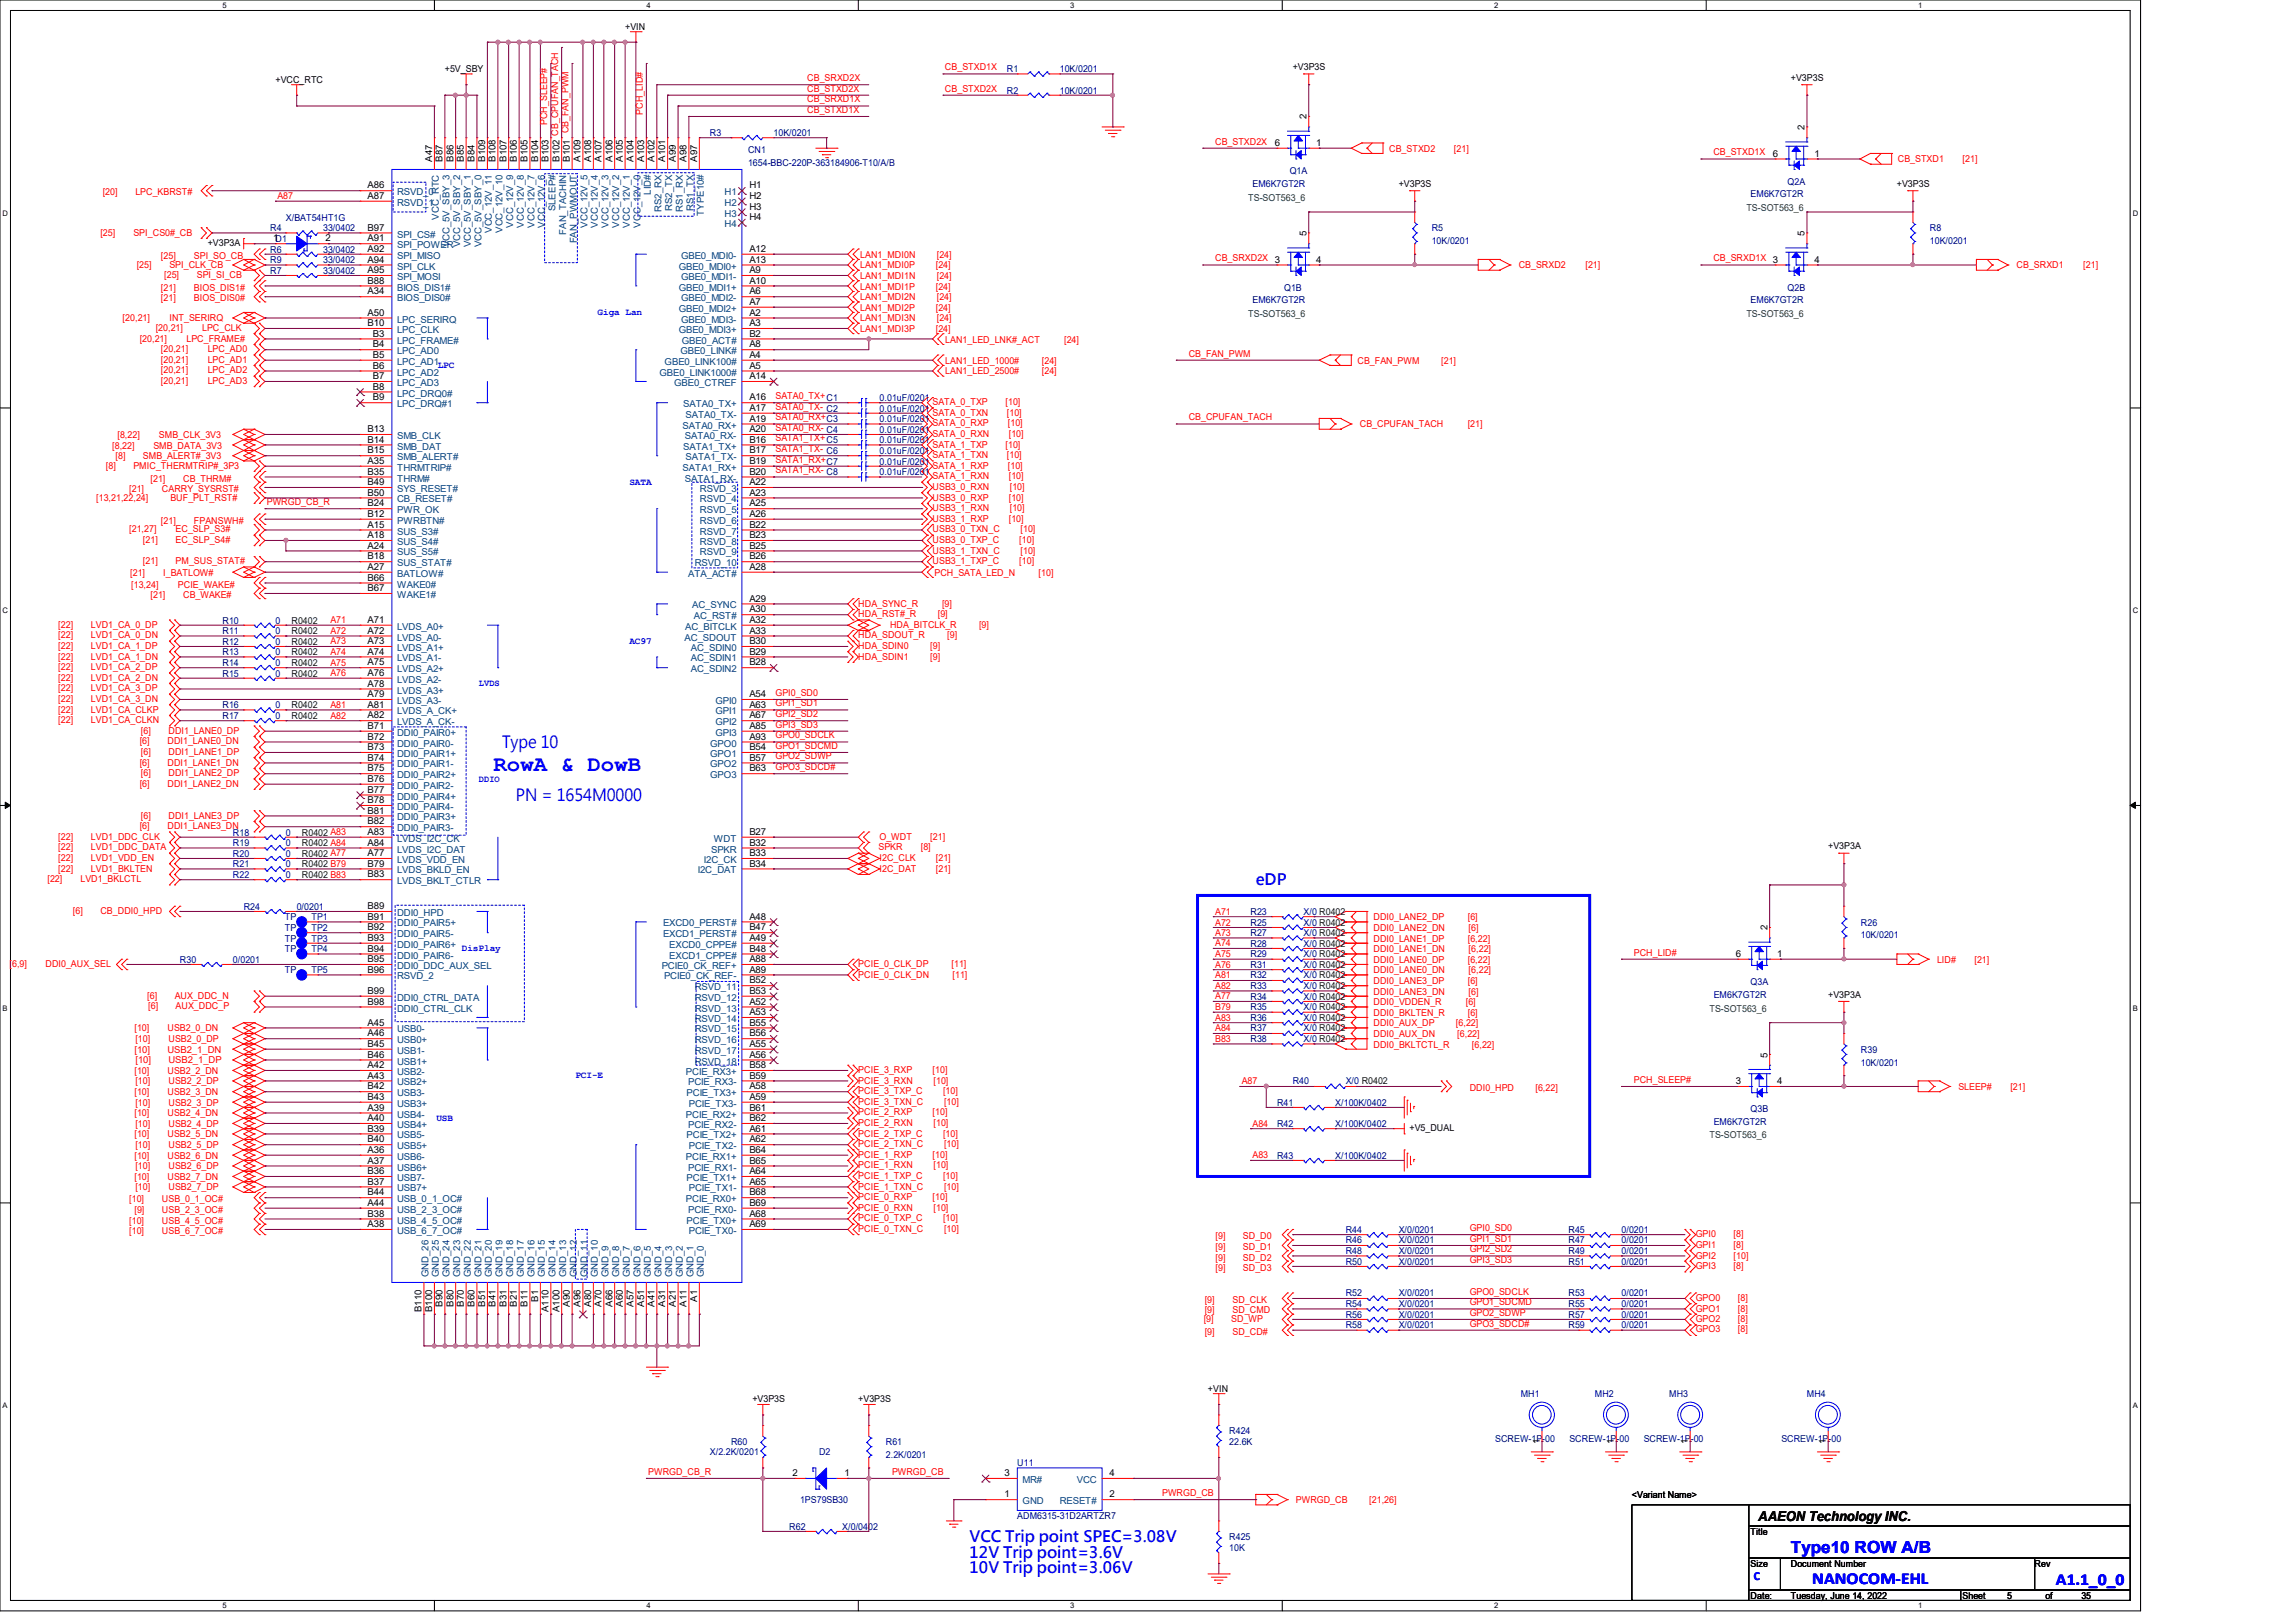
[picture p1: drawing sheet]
<svg xmlns="http://www.w3.org/2000/svg" width="297mm" height="210mm" viewBox="0 0 297 210" stroke-linecap="round" stroke-linejoin="round" font-family="sans-serif">
<defs><g id="words">
<text font-size="2.9" fill="#00f" x="63.9" y="99.8">RowA &amp; DowB</text>
<g font-size="2.2" fill="#00f">
<text x="65" y="96.8">Type 10</text>
<text x="66.8" y="103.6">PN = 1654M0000</text>
<text x="231.8" y="200.9">Type10 ROW A/B</text>
<text x="234.5" y="204.9">NANOCOM-EHL</text>
<text x="266.1" y="205.1">A1.1_0_0</text>
</g>
<g font-size="2" fill="#00f">
<text x="162.5" y="114.5">eDP</text>
<text x="125.5" y="199.5">VCC Trip point SPEC=3.08V</text>
<text x="125.5" y="201.5">12V Trip point=3.6V</text>
<text x="125.5" y="203.6">10V Trip point=3.06V</text>
</g>
<text font-size="1.8" x="227.5" y="196.8">AAEON Technology INC.</text>
<text font-size="1.6" fill="#00f" x="227" y="204.5">C</text>
<g font-size="1.2">
<text x="80.9" y="3.9">+VIN</text>
<text x="35.6" y="10.7">+VCC_RTC</text>
<text x="57.6" y="9.4">+5V_SBY</text>
<text x="167.3" y="9.1">+V3P3S</text>
<text x="231.8" y="10.5">+V3P3S</text>
<text x="169.1" y="15.5" transform="rotate(-90 169.1 15.5)">2</text>
<text x="233.6" y="16.8" transform="rotate(-90 233.6 16.8)">2</text>
<text x="55.9" y="21" transform="rotate(-90 55.9 21)">A47</text>
<text x="57.3" y="21" transform="rotate(-90 57.3 21)">B87</text>
<text x="58.7" y="21" transform="rotate(-90 58.7 21)">B86</text>
<text x="60" y="21" transform="rotate(-90 60 21)">B85</text>
<text x="61.4" y="21" transform="rotate(-90 61.4 21)">B84</text>
<text x="62.8" y="21" transform="rotate(-90 62.8 21)">B109</text>
<text x="64.1" y="21" transform="rotate(-90 64.1 21)">B108</text>
<text x="65.5" y="21" transform="rotate(-90 65.5 21)">B107</text>
<text x="66.9" y="21" transform="rotate(-90 66.9 21)">B106</text>
<text x="68.3" y="21" transform="rotate(-90 68.3 21)">B105</text>
<text x="69.6" y="21" transform="rotate(-90 69.6 21)">B104</text>
<text x="71" y="21" transform="rotate(-90 71 21)">B103</text>
<text x="72.4" y="21" transform="rotate(-90 72.4 21)">B102 CB_CPUFAN_TACH</text>
<text x="73.7" y="21" transform="rotate(-90 73.7 21)">B101 CB_FAN_PWM</text>
<text x="75.1" y="21" transform="rotate(-90 75.1 21)">A109</text>
<text x="76.5" y="21" transform="rotate(-90 76.5 21)">A108</text>
<text x="77.9" y="21" transform="rotate(-90 77.9 21)">A107</text>
<text x="79.2" y="21" transform="rotate(-90 79.2 21)">A106</text>
<text x="80.6" y="21" transform="rotate(-90 80.6 21)">A105</text>
<text x="82" y="21" transform="rotate(-90 82 21)">A104</text>
<text x="83.4" y="21" transform="rotate(-90 83.4 21)">A103</text>
<text x="84.7" y="21" transform="rotate(-90 84.7 21)">A102</text>
<text x="86.1" y="21" transform="rotate(-90 86.1 21)">A101</text>
<text x="87.5" y="21" transform="rotate(-90 87.5 21)">A99</text>
<text x="88.9" y="21" transform="rotate(-90 88.9 21)">A98</text>
<text x="90.2" y="21" transform="rotate(-90 90.2 21)">A97</text>
<text x="165" y="18.9">6</text>
<text x="170.3" y="18.9">1</text>
<text x="229.4" y="20.3">6</text>
<text x="234.8" y="20.3">1</text>
<text x="47.6" y="24.4">A86</text>
<text x="47.6" y="25.7">A87</text>
<text x="47.6" y="29.8">B97</text>
<text x="97" y="24.4">H1</text>
<text x="97" y="25.7">H2</text>
<text x="97" y="27.1">H3</text>
<text x="97" y="28.5">H4</text>
<text x="181" y="24.2">+V3P3S</text>
<text x="245.5" y="24.2">+V3P3S</text>
<text x="26.9" y="31.8">+V3P3A</text>
<text x="35.3" y="31.2">1D1</text>
<text x="42.1" y="31.2">2</text>
<text x="47.6" y="31.2">A91</text>
<text x="47.6" y="32.6">A92</text>
<text x="47.6" y="34">A94</text>
<text x="47.6" y="35.3">A95</text>
<text x="97" y="32.6">A12</text>
<text x="97" y="34">A13</text>
<text x="97" y="35.3">A9</text>
<text x="169.1" y="30.6" transform="rotate(-90 169.1 30.6)">5</text>
<text x="170.3" y="34">4</text>
<text x="233.6" y="30.6" transform="rotate(-90 233.6 30.6)">5</text>
<text x="234.8" y="34">4</text>
<text x="47.6" y="38.1">A34</text>
<text x="47.6" y="40.9">A50</text>
<text x="47.6" y="36.7">B88</text>
<text x="97" y="36.7">A10</text>
<text x="97" y="38.1">A6</text>
<text x="97" y="39.5">A7</text>
<text x="97" y="40.9">A2</text>
<text x="47.6" y="42.2">B10</text>
<text x="48.3" y="43.6">B3</text>
<text x="48.3" y="45">B4</text>
<text x="48.3" y="46.3">B5</text>
<text x="48.3" y="47.7">B6</text>
<text x="97" y="43.6">B2</text>
<text x="97" y="42.2">A3</text>
<text x="97" y="45">A8</text>
<text x="97" y="46.3">A4</text>
<text x="97" y="47.7">A5</text>
<text x="48.3" y="49.1">B7</text>
<text x="48.3" y="50.4">B8</text>
<text x="48.3" y="51.8">B9</text>
<text x="97" y="51.8">A16</text>
<text x="97" y="53.2">A17</text>
<text x="97" y="49.1">A14</text>
<text x="47.6" y="55.9">B13</text>
<text x="47.6" y="57.3">B14</text>
<text x="47.6" y="58.7">B15</text>
<text x="97" y="57.3">B16</text>
<text x="97" y="58.7">B17</text>
<text x="97" y="54.6">A19</text>
<text x="97" y="55.9">A20</text>
<text x="47.6" y="60">A35</text>
<text x="47.6" y="61.4">B35</text>
<text x="47.6" y="62.8">B49</text>
<text x="47.6" y="64.1">B50</text>
<text x="47.6" y="65.5">B24</text>
<text x="97" y="62.8">A22</text>
<text x="97" y="64.1">A23</text>
<text x="97" y="60">B19</text>
<text x="97" y="61.4">B20</text>
<text x="97" y="65.5">A25</text>
<text x="47.6" y="66.9">B12</text>
<text x="47.6" y="68.3">A15</text>
<text x="47.6" y="69.6">A18</text>
<text x="47.6" y="71">A24</text>
<text x="97" y="69.6">B23</text>
<text x="97" y="68.3">B22</text>
<text x="97" y="66.9">A26</text>
<text x="97" y="71">B25</text>
<text x="47.6" y="72.4">B18</text>
<text x="47.6" y="73.7">A27</text>
<text x="47.6" y="75.1">B66</text>
<text x="47.6" y="76.5">B67</text>
<text x="97" y="73.7">A28</text>
<text x="97" y="72.4">B26</text>
<text x="97" y="77.9">A29</text>
<text x="47.6" y="80.6">A71</text>
<text x="47.6" y="82">A72</text>
<text x="47.6" y="83.4">A73</text>
<text x="97" y="79.2">A30</text>
<text x="97" y="80.6">A32</text>
<text x="97" y="82">A33</text>
<text x="97" y="83.4">B30</text>
<text x="47.6" y="84.7">A74</text>
<text x="47.6" y="86.1">A75</text>
<text x="47.6" y="87.5">A76</text>
<text x="47.6" y="88.9">A78</text>
<text x="97" y="84.7">B29</text>
<text x="97" y="86.1">B28</text>
<text x="47.6" y="90.2">A79</text>
<text x="47.6" y="91.6">A81</text>
<text x="47.6" y="93">A82</text>
<text x="47.6" y="94.3">B71</text>
<text x="47.6" y="95.7">B72</text>
<text x="97" y="90.2">A54</text>
<text x="97" y="91.6">A63</text>
<text x="97" y="93">A67</text>
<text x="97" y="94.3">A85</text>
<text x="97" y="95.7">A93</text>
<text x="47.6" y="97.1">B73</text>
<text x="47.6" y="98.4">B74</text>
<text x="47.6" y="99.8">B75</text>
<text x="47.6" y="101.2">B76</text>
<text x="97" y="97.1">B54</text>
<text x="97" y="98.4">B57</text>
<text x="97" y="99.8">B63</text>
<text x="47.6" y="102.6">B77</text>
<text x="47.6" y="103.9">B78</text>
<text x="47.6" y="105.3">B81</text>
<text x="47.6" y="106.7">B82</text>
<text x="47.6" y="108">A83</text>
<text x="47.6" y="109.4">A84</text>
<text x="47.6" y="110.8">A77</text>
<text x="47.6" y="112.1">B79</text>
<text x="47.6" y="113.5">B83</text>
<text x="97" y="108">B27</text>
<text x="97" y="109.4">B32</text>
<text x="97" y="110.8">B33</text>
<text x="97" y="112.1">B34</text>
<text x="236.6" y="109.9">+V3P3A</text>
<text x="47.6" y="117.6">B89</text>
<text x="47.6" y="119">B91</text>
<text x="97" y="119">A48</text>
<text x="47.6" y="120.4">B92</text>
<text x="47.6" y="121.7">B93</text>
<text x="47.6" y="123.1">B94</text>
<text x="47.6" y="124.5">B95</text>
<text x="47.6" y="125.9">B96</text>
<text x="97" y="121.7">A49</text>
<text x="97" y="124.5">A88</text>
<text x="97" y="125.9">A89</text>
<text x="97" y="120.4">B47</text>
<text x="97" y="123.1">B48</text>
<text x="224.7" y="123.8">6</text>
<text x="228.7" y="120.4" transform="rotate(-90 228.7 120.4)">2</text>
<text x="230" y="123.8">1</text>
<text x="47.6" y="128.6">B99</text>
<text x="47.6" y="130">B98</text>
<text x="97" y="130">A52</text>
<text x="97" y="131.4">A53</text>
<text x="97" y="127.3">B52</text>
<text x="97" y="128.6">B53</text>
<text x="236.6" y="129.1">+V3P3A</text>
<text x="47.6" y="134.1">A46</text>
<text x="47.6" y="135.5">B45</text>
<text x="47.6" y="136.9">B46</text>
<text x="47.6" y="132.7">A45</text>
<text x="97" y="135.5">A55</text>
<text x="97" y="136.9">A56</text>
<text x="97" y="132.7">B55</text>
<text x="97" y="134.1">B56</text>
<text x="228.7" y="136.9" transform="rotate(-90 228.7 136.9)">5</text>
<text x="47.6" y="138.2">A42</text>
<text x="47.6" y="139.6">A43</text>
<text x="47.6" y="141">B42</text>
<text x="47.6" y="142.3">B43</text>
<text x="47.6" y="143.7">A39</text>
<text x="97" y="141">A58</text>
<text x="97" y="142.3">A59</text>
<text x="97" y="138.2">B58</text>
<text x="97" y="139.6">B59</text>
<text x="97" y="143.7">B61</text>
<text x="224.7" y="140.3">3</text>
<text x="230" y="140.3">4</text>
<text x="47.6" y="145.1">A40</text>
<text x="47.6" y="146.4">B39</text>
<text x="47.6" y="147.8">B40</text>
<text x="47.6" y="149.2">A36</text>
<text x="97" y="146.4">A61</text>
<text x="97" y="147.8">A62</text>
<text x="97" y="145.1">B62</text>
<text x="97" y="149.2">B64</text>
<text x="182.4" y="146.4">+V5_DUAL</text>
<text x="47.6" y="150.6">A37</text>
<text x="47.6" y="151.9">B36</text>
<text x="47.6" y="153.3">B37</text>
<text x="47.6" y="154.7">B44</text>
<text x="97" y="151.9">A64</text>
<text x="97" y="153.3">A65</text>
<text x="97" y="150.6">B65</text>
<text x="97" y="154.7">B68</text>
<text x="47.6" y="156">A44</text>
<text x="47.6" y="157.4">B38</text>
<text x="47.6" y="158.8">A38</text>
<text x="97" y="157.4">A68</text>
<text x="97" y="158.8">A69</text>
<text x="97" y="156">B69</text>
<text x="54.6" y="169.8" transform="rotate(-90 54.6 169.8)">B110</text>
<text x="55.9" y="169.8" transform="rotate(-90 55.9 169.8)">B100</text>
<text x="57.3" y="169.1" transform="rotate(-90 57.3 169.1)">B90</text>
<text x="58.7" y="169.1" transform="rotate(-90 58.7 169.1)">B80</text>
<text x="60" y="169.1" transform="rotate(-90 60 169.1)">B70</text>
<text x="61.4" y="169.1" transform="rotate(-90 61.4 169.1)">B60</text>
<text x="62.8" y="169.1" transform="rotate(-90 62.8 169.1)">B51</text>
<text x="64.1" y="169.1" transform="rotate(-90 64.1 169.1)">B41</text>
<text x="65.5" y="169.1" transform="rotate(-90 65.5 169.1)">B31</text>
<text x="66.9" y="169.1" transform="rotate(-90 66.9 169.1)">B21</text>
<text x="68.3" y="169.1" transform="rotate(-90 68.3 169.1)">B11</text>
<text x="69.6" y="168.4" transform="rotate(-90 69.6 168.4)">B1</text>
<text x="71" y="169.8" transform="rotate(-90 71 169.8)">A110</text>
<text x="72.4" y="169.8" transform="rotate(-90 72.4 169.8)">A100</text>
<text x="73.7" y="169.1" transform="rotate(-90 73.7 169.1)">A90</text>
<text x="75.1" y="169.1" transform="rotate(-90 75.1 169.1)">A96</text>
<text x="76.5" y="169.1" transform="rotate(-90 76.5 169.1)">A80</text>
<text x="77.9" y="169.1" transform="rotate(-90 77.9 169.1)">A70</text>
<text x="79.2" y="169.1" transform="rotate(-90 79.2 169.1)">A66</text>
<text x="80.6" y="169.1" transform="rotate(-90 80.6 169.1)">A60</text>
<text x="82" y="169.1" transform="rotate(-90 82 169.1)">A57</text>
<text x="83.4" y="169.1" transform="rotate(-90 83.4 169.1)">A51</text>
<text x="84.7" y="169.1" transform="rotate(-90 84.7 169.1)">A41</text>
<text x="86.1" y="169.1" transform="rotate(-90 86.1 169.1)">A31</text>
<text x="87.5" y="169.1" transform="rotate(-90 87.5 169.1)">A21</text>
<text x="88.9" y="169.1" transform="rotate(-90 88.9 169.1)">A11</text>
<text x="90.2" y="168.4" transform="rotate(-90 90.2 168.4)">A1</text>
<text x="97.4" y="181.5">+V3P3S</text>
<text x="111.1" y="181.5">+V3P3S</text>
<text x="156.3" y="180.1">+VIN</text>
<text x="102.6" y="191">2</text>
<text x="109.3" y="191">1</text>
<text x="130" y="191">3</text>
<text x="143.6" y="191">4</text>
<text x="199.3" y="186.8" transform="rotate(-90 199.3 186.8)">1</text>
<text x="208.9" y="186.8" transform="rotate(-90 208.9 186.8)">1</text>
<text x="218.4" y="186.8" transform="rotate(-90 218.4 186.8)">1</text>
<text x="236.3" y="186.8" transform="rotate(-90 236.3 186.8)">1</text>
<text x="130" y="193.8">1</text>
<text x="143.6" y="193.8">2</text>
<text x="211.2" y="193.8">&lt;Variant Name&gt;</text>
<text x="226.6" y="198.6">Title</text>
<text x="226.6" y="202.7">Size</text>
<text x="231.8" y="202.7">Document Number</text>
<text x="263.3" y="202.7">Rev</text>
<text x="226.6" y="206.9">Date:</text>
<text x="231.8" y="206.9">Tuesday, June 14, 2022</text>
<text x="254" y="206.9">Sheet</text>
<text x="259.8" y="206.9">5</text>
<text x="264.7" y="206.9">of</text>
<text x="269.4" y="206.9">35</text>
</g>
<g font-size="1.2" fill="#f00">
<text x="104.5" y="11.9">CB_STXD2X</text>
<text x="104.5" y="10.5">CB_SRXD2X</text>
<text x="122.3" y="9.1">CB_STXD1X</text>
<text x="122.3" y="11.9">CB_STXD2X</text>
<text x="70.8" y="16.2" transform="rotate(-90 70.8 16.2)">PCH_SLEEP#</text>
<text x="83.2" y="14.8" transform="rotate(-90 83.2 14.8)">PCH_LID#</text>
<text x="104.5" y="14.6">CB_STXD1X</text>
<text x="104.5" y="13.3">CB_SRXD1X</text>
<text x="157.3" y="18.7">CB_STXD2X</text>
<text x="179.8" y="19.6">CB_STXD2</text>
<text x="188.2" y="19.6">[21]</text>
<text x="221.7" y="20.1">CB_STXD1X</text>
<text x="245.6" y="21">CB_STXD1</text>
<text x="254" y="21">[21]</text>
<text x="13.3" y="25.3">[20]</text>
<text x="17.5" y="25.3">LPC_KBRST#</text>
<text x="35.9" y="25.8">A87</text>
<text x="13" y="30.5">[25]</text>
<text x="17.3" y="30.5">SPI_CS0#_CB</text>
<text x="17.7" y="34.7">[25]</text>
<text x="20.8" y="33.5">[25]</text>
<text x="21.3" y="36">[25]</text>
<text x="21.9" y="34.7">SPI_CLK_CB</text>
<text x="25.1" y="33.5">SPI_SO_CB</text>
<text x="25.5" y="36">SPI_SI_CB</text>
<text x="111.3" y="33.4">LAN1_MDI0N</text>
<text x="111.3" y="34.7">LAN1_MDI0P</text>
<text x="121.1" y="34.7">[24]</text>
<text x="121.2" y="33.4">[24]</text>
<text x="157.3" y="33.8">CB_SRXD2X 3</text>
<text x="196.5" y="34.7">CB_SRXD2</text>
<text x="205.2" y="34.7">[21]</text>
<text x="221.7" y="33.8">CB_SRXD1X 3</text>
<text x="261" y="34.7">CB_SRXD1</text>
<text x="269.6" y="34.7">[21]</text>
<text x="15.9" y="41.6">[20,21]</text>
<text x="20.8" y="37.6">[21]</text>
<text x="20.8" y="39">[21]</text>
<text x="21.9" y="41.6">INT_SERIRQ</text>
<text x="25.1" y="37.6">BIOS_DIS1#</text>
<text x="25.1" y="39">BIOS_DIS0#</text>
<text x="111.3" y="36.1">LAN1_MDI1N</text>
<text x="111.3" y="37.5">LAN1_MDI1P</text>
<text x="111.3" y="38.9">LAN1_MDI2N</text>
<text x="111.3" y="40.2">LAN1_MDI2P</text>
<text x="111.3" y="41.6">LAN1_MDI3N</text>
<text x="121.1" y="37.5">[24]</text>
<text x="121.1" y="40.2">[24]</text>
<text x="121.2" y="36.1">[24]</text>
<text x="121.2" y="38.9">[24]</text>
<text x="121.2" y="41.6">[24]</text>
<text x="18.1" y="44.2">[20,21]</text>
<text x="20.2" y="42.8">[20,21]</text>
<text x="20.8" y="45.6">[20,21]</text>
<text x="20.8" y="46.9">[20,21]</text>
<text x="24.1" y="44.2">LPC_FRAME#</text>
<text x="26.2" y="42.8">LPC_CLK</text>
<text x="26.9" y="45.6">LPC_AD0</text>
<text x="26.9" y="46.9">LPC_AD1</text>
<text x="111.3" y="43">LAN1_MDI3P</text>
<text x="121.1" y="43">[24]</text>
<text x="122.3" y="44.3">LAN1_LED_LNK#_ACT</text>
<text x="122.3" y="47.1">LAN1_LED_1000#</text>
<text x="134.8" y="47.1">[24]</text>
<text x="137.7" y="44.3">[24]</text>
<text x="153.8" y="46.1">CB_FAN_PWM</text>
<text x="175.7" y="47.1">CB_FAN_PWM</text>
<text x="186.5" y="47.1">[21]</text>
<text x="20.8" y="48.3">[20,21]</text>
<text x="20.8" y="49.7">[20,21]</text>
<text x="26.9" y="48.3">LPC_AD2</text>
<text x="26.9" y="49.7">LPC_AD3</text>
<text x="100.4" y="51.6">SATA0_TX+C1</text>
<text x="100.4" y="53">SATA0_TX- C2</text>
<text x="120.7" y="52.4">SATA_0_TXP</text>
<text x="120.7" y="53.8">SATA_0_TXN</text>
<text x="122.3" y="48.4">LAN1_LED_2500#</text>
<text x="130.1" y="52.4">[10]</text>
<text x="130.3" y="53.8">[10]</text>
<text x="134.8" y="48.4">[24]</text>
<text x="14.5" y="58">[8,22]</text>
<text x="14.9" y="59.4">[8]</text>
<text x="15.2" y="56.7">[8,22]</text>
<text x="18.5" y="59.4">SMB_ALERT#_3V3</text>
<text x="19.9" y="58">SMB_DATA_3V3</text>
<text x="20.6" y="56.7">SMB_CLK_3V3</text>
<text x="100.4" y="54.4">SATA0_RX+C3</text>
<text x="100.4" y="57.1">SATA1_TX+C5</text>
<text x="100.4" y="58.5">SATA1_TX- C6</text>
<text x="100.4" y="59.9">SATA1_RX+C7</text>
<text x="100.4" y="55.8">SATA0_RX- C4</text>
<text x="120.7" y="55.2">SATA_0_RXP</text>
<text x="120.7" y="56.6">SATA_0_RXN</text>
<text x="120.7" y="57.9">SATA_1_TXP</text>
<text x="120.7" y="59.3">SATA_1_TXN</text>
<text x="130.1" y="57.9">[10]</text>
<text x="130.3" y="59.3">[10]</text>
<text x="130.4" y="55.2">[10]</text>
<text x="130.6" y="56.6">[10]</text>
<text x="153.8" y="54.4">CB_CPUFAN_TACH</text>
<text x="176" y="55.3">CB_CPUFAN_TACH</text>
<text x="189.9" y="55.3">[21]</text>
<text x="12.4" y="64.8">[13,21,22,24]</text>
<text x="13.7" y="60.7">[8]</text>
<text x="16.7" y="63.7">[21]</text>
<text x="17.3" y="60.7">PMIC_THERMTRIP#_3P3</text>
<text x="19.5" y="62.3">[21]</text>
<text x="21" y="63.7">CARRY_SYSRST#</text>
<text x="22.1" y="64.8">BUF_PLT_RST#</text>
<text x="23.7" y="62.3">CB_THRM#</text>
<text x="34.5" y="65.4">PWRGD_CB_R</text>
<text x="100.4" y="61.3">SATA1_RX- C8</text>
<text x="120.7" y="60.7">SATA_1_RXP</text>
<text x="120.7" y="62">SATA_1_RXN</text>
<text x="120.7" y="64.8">USB3_0_RXP</text>
<text x="120.7" y="63.4">USB3_0_RXN</text>
<text x="130.4" y="60.7">[10]</text>
<text x="130.6" y="62">[10]</text>
<text x="130.6" y="64.8">[10]</text>
<text x="130.7" y="63.4">[10]</text>
<text x="16.7" y="68.9">[21,27]</text>
<text x="18.5" y="70.3">[21]</text>
<text x="20.8" y="67.8">[21]</text>
<text x="22.7" y="68.9">EC_SLP_S3#</text>
<text x="22.7" y="70.3">EC_SLP_S4#</text>
<text x="25.1" y="67.8">FPANSWH#</text>
<text x="120.7" y="70.3">USB3_0_TXP_C</text>
<text x="120.7" y="68.9">USB3_0_TXN_C</text>
<text x="120.7" y="67.5">USB3_1_RXP</text>
<text x="120.7" y="71.6">USB3_1_TXN_C</text>
<text x="120.7" y="66.1">USB3_1_RXN</text>
<text x="130.6" y="67.5">[10]</text>
<text x="130.7" y="66.1">[10]</text>
<text x="131.9" y="70.3">[10]</text>
<text x="132.1" y="68.9">[10]</text>
<text x="132.1" y="71.6">[10]</text>
<text x="16.8" y="74.5">[21]</text>
<text x="17" y="76">[13,24]</text>
<text x="18.5" y="73">[21]</text>
<text x="19.5" y="77.4">[21]</text>
<text x="21.1" y="74.5">I_BATLOW#</text>
<text x="22.7" y="73">PM_SUS_STAT#</text>
<text x="23" y="76">PCIE_WAKE#</text>
<text x="23.7" y="77.4">CB_WAKE#</text>
<text x="120.7" y="73">USB3_1_TXP_C</text>
<text x="120.9" y="74.5">PCH_SATA_LED_N</text>
<text x="131.9" y="73">[10]</text>
<text x="134.4" y="74.5">[10]</text>
<text x="7.5" y="81.2">[22]</text>
<text x="7.5" y="82.6">[22]</text>
<text x="7.5" y="84">[22]</text>
<text x="11.8" y="81.2">LVD1_CA_0_DP</text>
<text x="11.8" y="82.6">LVD1_CA_0_DN</text>
<text x="11.8" y="84">LVD1_CA_1_DP</text>
<text x="42.8" y="82">A72</text>
<text x="42.8" y="83.4">A73</text>
<text x="42.8" y="80.6">A71</text>
<text x="111.1" y="78.5">HDA_SYNC_R</text>
<text x="111.1" y="79.8">HDA_RST#_R</text>
<text x="111.1" y="82.6">HDA_SDOUT_R</text>
<text x="111.1" y="84">HDA_SDIN0</text>
<text x="115.2" y="81.2">HDA_BITCLK_R</text>
<text x="120.4" y="84">[9]</text>
<text x="121.4" y="79.8">[9]</text>
<text x="121.9" y="78.5">[9]</text>
<text x="122.6" y="82.6">[9]</text>
<text x="126.7" y="81.2">[9]</text>
<text x="7.5" y="85.3">[22]</text>
<text x="7.5" y="86.7">[22]</text>
<text x="7.5" y="88.1">[22]</text>
<text x="7.5" y="89.4">[22]</text>
<text x="11.8" y="85.3">LVD1_CA_1_DN</text>
<text x="11.8" y="86.7">LVD1_CA_2_DP</text>
<text x="11.8" y="88.1">LVD1_CA_2_DN</text>
<text x="11.8" y="89.4">LVD1_CA_3_DP</text>
<text x="42.8" y="84.8">A74</text>
<text x="42.8" y="87.5">A76</text>
<text x="42.8" y="86.1">A75</text>
<text x="111.1" y="85.3">HDA_SDIN1</text>
<text x="120.4" y="85.3">[9]</text>
<text x="7.5" y="90.8">[22]</text>
<text x="7.5" y="92.2">[22]</text>
<text x="7.5" y="93.6">[22]</text>
<text x="11.8" y="90.8">LVD1_CA_3_DN</text>
<text x="11.8" y="92.2">LVD1_CA_CLKP</text>
<text x="11.8" y="93.6">LVD1_CA_CLKN</text>
<text x="18.2" y="95">[6]</text>
<text x="21.8" y="95">DDI1_LANE0_DP</text>
<text x="42.8" y="91.6">A81</text>
<text x="42.8" y="93">A82</text>
<text x="100.4" y="91.4">GPI1_SD1</text>
<text x="100.4" y="92.8">GPI2_SD2</text>
<text x="100.4" y="94.1">GPI3_SD3</text>
<text x="100.4" y="95.5">GPO0_SDCLK</text>
<text x="100.4" y="90">GPI0_SD0</text>
<text x="18.1" y="101.8">[6]</text>
<text x="18.1" y="96.3">[6]</text>
<text x="18.1" y="99.1">[6]</text>
<text x="18.2" y="100.4">[6]</text>
<text x="18.2" y="97.7">[6]</text>
<text x="21.7" y="101.8">DDI1_LANE2_DN</text>
<text x="21.7" y="96.3">DDI1_LANE0_DN</text>
<text x="21.7" y="99.1">DDI1_LANE1_DN</text>
<text x="21.8" y="100.4">DDI1_LANE2_DP</text>
<text x="21.8" y="97.7">DDI1_LANE1_DP</text>
<text x="100.4" y="99.7">GPO3_SDCD#</text>
<text x="100.4" y="96.9">GPO1_SDCMD</text>
<text x="100.4" y="98.3">GPO2_SDWP</text>
<text x="18.1" y="107.3">[6]</text>
<text x="18.2" y="105.9">[6]</text>
<text x="21.7" y="107.3">DDI1_LANE3_DN</text>
<text x="21.8" y="105.9">DDI1_LANE3_DP</text>
<text x="7.5" y="108.7">[22]</text>
<text x="7.5" y="110">[22]</text>
<text x="7.5" y="111.4">[22]</text>
<text x="7.5" y="112.8">[22]</text>
<text x="11.8" y="108.7">LVD1_DDC_CLK</text>
<text x="11.8" y="110">LVD1_DDC_DATA</text>
<text x="11.8" y="111.4">LVD1_VDD_EN</text>
<text x="11.8" y="112.8">LVD1_BKLTEN</text>
<text x="113.7" y="110">SPKR</text>
<text x="113.8" y="108.7">O_WDT</text>
<text x="113.8" y="111.4">I2C_CLK</text>
<text x="113.8" y="112.8">I2C_DAT</text>
<text x="119.2" y="110">[8]</text>
<text x="120.4" y="108.7">[21]</text>
<text x="121.1" y="111.4">[21]</text>
<text x="121.1" y="112.8">[21]</text>
<text x="6.1" y="114.1">[22]</text>
<text x="9.4" y="118.3">[6]</text>
<text x="10.4" y="114.1">LVD1_BKLCTL</text>
<text x="13" y="118.3">CB_DDI0_HPD</text>
<text x="157.3" y="119.8">A72</text>
<text x="157.3" y="118.4">A71</text>
<text x="177.8" y="119.1">DDI0_LANE2_DP</text>
<text x="189.9" y="119.1">[6]</text>
<text x="1.2" y="125.1">[6,9]</text>
<text x="5.9" y="125.1">DDI0_AUX_SEL</text>
<text x="111.1" y="125.1">PCIE_0_CLK_DP</text>
<text x="123.1" y="125.1">[11]</text>
<text x="157.3" y="121.1">A73</text>
<text x="157.3" y="122.5">A74</text>
<text x="157.3" y="123.9">A75</text>
<text x="157.3" y="125.2">A76</text>
<text x="177.8" y="120.4">DDI0_LANE2_DN</text>
<text x="177.8" y="121.8">DDI0_LANE1_DP</text>
<text x="177.8" y="123.2">DDI0_LANE1_DN</text>
<text x="177.8" y="124.6">DDI0_LANE0_DP</text>
<text x="177.8" y="125.9">DDI0_LANE0_DN</text>
<text x="189.9" y="121.8">[6,22]</text>
<text x="189.9" y="124.6">[6,22]</text>
<text x="190.1" y="120.4">[6]</text>
<text x="190.1" y="123.2">[6,22]</text>
<text x="190.1" y="125.9">[6,22]</text>
<text x="211.4" y="123.7">PCH_LID#</text>
<text x="250.7" y="124.6">LID#</text>
<text x="255.5" y="124.6">[21]</text>
<text x="19" y="129.2">[6]</text>
<text x="19.2" y="130.6">[6]</text>
<text x="22.6" y="129.2">AUX_DDC_N</text>
<text x="22.7" y="130.6">AUX_DDC_P</text>
<text x="111.1" y="126.5">PCIE_0_CLK_DN</text>
<text x="123.3" y="126.5">[11]</text>
<text x="157.3" y="129.3">A77</text>
<text x="157.3" y="130.7">B79</text>
<text x="157.3" y="126.6">A81</text>
<text x="157.3" y="128">A82</text>
<text x="177.8" y="127.3">DDI0_LANE3_DP</text>
<text x="177.8" y="128.7">DDI0_LANE3_DN</text>
<text x="177.8" y="130">DDI0_VDDEN_R</text>
<text x="177.8" y="131.4">DDI0_BKLTEN_R</text>
<text x="189.7" y="130">[6]</text>
<text x="189.9" y="127.3">[6]</text>
<text x="189.9" y="131.4">[6]</text>
<text x="190.1" y="128.7">[6]</text>
<text x="17.4" y="133.5">[10]</text>
<text x="17.4" y="136.2">[10]</text>
<text x="17.5" y="134.9">[10]</text>
<text x="17.5" y="137.6">[10]</text>
<text x="21.7" y="133.5">USB2_0_DN</text>
<text x="21.7" y="136.2">USB2_1_DN</text>
<text x="21.8" y="134.9">USB2_0_DP</text>
<text x="21.8" y="137.6">USB2_1_DP</text>
<text x="157.3" y="134.8">B83</text>
<text x="157.3" y="132.1">A83</text>
<text x="157.3" y="133.5">A84</text>
<text x="177.8" y="132.8">DDI0_AUX_DP</text>
<text x="177.8" y="134.2">DDI0_AUX_DN</text>
<text x="177.8" y="135.5">DDI0_BKLTCTL_R</text>
<text x="188.4" y="132.8">[6,22]</text>
<text x="188.6" y="134.2">[6,22]</text>
<text x="190.5" y="135.5">[6,22]</text>
<text x="17.4" y="139">[10]</text>
<text x="17.4" y="141.7">[10]</text>
<text x="17.5" y="140.3">[10]</text>
<text x="17.5" y="143.1">[10]</text>
<text x="21.7" y="139">USB2_2_DN</text>
<text x="21.7" y="141.7">USB2_3_DN</text>
<text x="21.8" y="140.3">USB2_2_DP</text>
<text x="21.8" y="143.1">USB2_3_DP</text>
<text x="111.1" y="143">PCIE_3_TXN_C</text>
<text x="111.1" y="141.6">PCIE_3_TXP_C</text>
<text x="111.1" y="140.2">PCIE_3_RXN</text>
<text x="111.1" y="138.9">PCIE_3_RXP</text>
<text x="120.7" y="138.9">[10]</text>
<text x="120.8" y="140.2">[10]</text>
<text x="122" y="141.6">[10]</text>
<text x="122.2" y="143">[10]</text>
<text x="160.7" y="140.3">A87</text>
<text x="190.2" y="141.2">DDI0_HPD</text>
<text x="198.7" y="141.2">[6,22]</text>
<text x="211.4" y="140.1">PCH_SLEEP#</text>
<text x="253.4" y="141">SLEEP#</text>
<text x="260.2" y="141">[21]</text>
<text x="17.4" y="144.4">[10]</text>
<text x="17.4" y="147.2">[10]</text>
<text x="17.4" y="149.9">[10]</text>
<text x="17.5" y="145.8">[10]</text>
<text x="17.5" y="148.6">[10]</text>
<text x="21.7" y="144.4">USB2_4_DN</text>
<text x="21.7" y="147.2">USB2_5_DN</text>
<text x="21.7" y="149.9">USB2_6_DN</text>
<text x="21.8" y="145.8">USB2_4_DP</text>
<text x="21.8" y="148.6">USB2_5_DP</text>
<text x="111.1" y="148.4">PCIE_2_TXN_C</text>
<text x="111.1" y="147.1">PCIE_2_TXP_C</text>
<text x="111.1" y="149.8">PCIE_1_RXP</text>
<text x="111.1" y="145.7">PCIE_2_RXN</text>
<text x="111.1" y="144.3">PCIE_2_RXP</text>
<text x="120.7" y="149.8">[10]</text>
<text x="120.7" y="144.3">[10]</text>
<text x="120.8" y="145.7">[10]</text>
<text x="122" y="147.1">[10]</text>
<text x="122.2" y="148.4">[10]</text>
<text x="162.1" y="145.8">A84</text>
<text x="162.1" y="149.9">A83</text>
<text x="16.7" y="155.6">[10]</text>
<text x="17.4" y="152.7">[10]</text>
<text x="17.5" y="151.3">[10]</text>
<text x="17.5" y="154">[10]</text>
<text x="21" y="155.6">USB_0_1_OC#</text>
<text x="21.7" y="152.7">USB2_7_DN</text>
<text x="21.8" y="151.3">USB2_6_DP</text>
<text x="21.8" y="154">USB2_7_DP</text>
<text x="111.1" y="153.9">PCIE_1_TXN_C</text>
<text x="111.1" y="152.6">PCIE_1_TXP_C</text>
<text x="111.1" y="155.3">PCIE_0_RXP</text>
<text x="111.1" y="151.2">PCIE_1_RXN</text>
<text x="120.7" y="155.3">[10]</text>
<text x="120.8" y="151.2">[10]</text>
<text x="122" y="152.6">[10]</text>
<text x="122.2" y="153.9">[10]</text>
<text x="16.7" y="158.3">[10]</text>
<text x="16.7" y="159.7">[10]</text>
<text x="17.4" y="156.9">[9]</text>
<text x="21" y="156.9">USB_2_3_OC#</text>
<text x="21" y="158.3">USB_4_5_OC#</text>
<text x="21" y="159.7">USB_6_7_OC#</text>
<text x="111.1" y="159.4">PCIE_0_TXN_C</text>
<text x="111.1" y="158">PCIE_0_TXP_C</text>
<text x="111.1" y="156.7">PCIE_0_RXN</text>
<text x="120.8" y="156.7">[10]</text>
<text x="122" y="158">[10]</text>
<text x="122.2" y="159.4">[10]</text>
<text x="157.3" y="160.4">[9]</text>
<text x="157.3" y="161.8">[9]</text>
<text x="160.9" y="160.4">SD_D0</text>
<text x="160.9" y="161.8">SD_D1</text>
<text x="190.2" y="159.3">GPI0_SD0</text>
<text x="190.2" y="160.7">GPI1_SD1</text>
<text x="219.5" y="160.1">GPI0</text>
<text x="219.5" y="161.5">GPI1</text>
<text x="224.4" y="160.1">[8]</text>
<text x="224.4" y="161.5">[8]</text>
<text x="157.3" y="163.1">[9]</text>
<text x="157.3" y="164.5">[9]</text>
<text x="160.9" y="163.1">SD_D2</text>
<text x="160.9" y="164.5">SD_D3</text>
<text x="190.2" y="162.1">GPI2_SD2</text>
<text x="190.2" y="163.4">GPI3_SD3</text>
<text x="190.2" y="167.6">GPO0_SDCLK</text>
<text x="219.5" y="162.9">GPI2</text>
<text x="219.5" y="164.2">GPI3</text>
<text x="224.4" y="162.9">[10]</text>
<text x="224.4" y="164.2">[8]</text>
<text x="155.9" y="172.7">[9]</text>
<text x="155.9" y="170">[9]</text>
<text x="155.9" y="168.6">[9]</text>
<text x="159.3" y="171.1">SD_WP</text>
<text x="159.5" y="172.7">SD_CD#</text>
<text x="159.5" y="170">SD_CMD</text>
<text x="159.5" y="168.6">SD_CLK</text>
<text x="190.2" y="168.9">GPO1_SDCMD</text>
<text x="190.2" y="170.3">GPO2_SDWP</text>
<text x="190.2" y="171.7">GPO3_SDCD#</text>
<text x="219.5" y="168.3">GPO0</text>
<text x="219.5" y="169.7">GPO1</text>
<text x="219.5" y="171.1">GPO2</text>
<text x="219.5" y="172.4">GPO3</text>
<text x="224.9" y="168.3">[8]</text>
<text x="224.9" y="169.7">[8]</text>
<text x="224.9" y="171.1">[8]</text>
<text x="224.9" y="172.4">[8]</text>
<text x="83.9" y="190.8">PWRGD_CB_R</text>
<text x="115.4" y="190.8">PWRGD_CB</text>
<text x="150.4" y="193.6">PWRGD_CB</text>
<text x="167.7" y="194.5">PWRGD_CB</text>
<text x="177.2" y="194.5">[21,26]</text>
</g>
<g font-size="1.2" fill="#000080">
<text x="130.3" y="9.4">R1</text>
<text x="137.2" y="9.4">10K/0201</text>
<text x="91.9" y="17.6">R3</text>
<text x="100.1" y="17.6">10K/0201</text>
<text x="130.3" y="12.1">R2</text>
<text x="137.2" y="12.1">10K/0201</text>
<text x="96.8" y="21.4">1654-BBC-220P-363184906-T10/A/B</text>
<text x="96.8" y="19.8">CN1</text>
<text x="166.9" y="22.5">Q1A</text>
<text x="231.3" y="23.9">Q2A</text>
<text x="35" y="29.9">R4</text>
<text x="37" y="28.6">X/BAT54HT1G</text>
<text x="41.8" y="29.9">33/0402</text>
<text x="162.1" y="24.2">EM6K7GT2R</text>
<text x="185.3" y="29.9">R5</text>
<text x="226.6" y="25.5">EM6K7GT2R</text>
<text x="249.8" y="29.9">R8</text>
<text x="35" y="35.4">R7</text>
<text x="35" y="34">R9</text>
<text x="35" y="32.7">R6</text>
<text x="41.8" y="35.4">33/0402</text>
<text x="41.8" y="34">33/0402</text>
<text x="41.8" y="32.7">33/0402</text>
<text x="185.3" y="31.6">10K/0201</text>
<text x="249.8" y="31.6">10K/0201</text>
<text x="162.1" y="39.2">EM6K7GT2R</text>
<text x="166.2" y="37.6">Q1B</text>
<text x="226.6" y="39.2">EM6K7GT2R</text>
<text x="231.3" y="37.6">Q2B</text>
<text x="113.8" y="51.9">0.01uF/0201</text>
<text x="113.8" y="53.3">0.01uF/0201</text>
<text x="113.8" y="54.6">0.01uF/0201</text>
<text x="113.8" y="56">0.01uF/0201</text>
<text x="113.8" y="57.4">0.01uF/0201</text>
<text x="113.8" y="58.7">0.01uF/0201</text>
<text x="113.8" y="61.5">0.01uF/0201</text>
<text x="113.8" y="60.1">0.01uF/0201</text>
<text x="28.8" y="80.7">R10</text>
<text x="28.8" y="82">R11</text>
<text x="28.8" y="83.4">R12</text>
<text x="35.6" y="80.7">0</text>
<text x="35.6" y="82">0</text>
<text x="35.6" y="83.4">0</text>
<text x="28.8" y="86.1">R14</text>
<text x="28.8" y="87.5">R15</text>
<text x="28.8" y="84.8">R13</text>
<text x="35.6" y="86.1">0</text>
<text x="35.6" y="87.5">0</text>
<text x="35.6" y="84.8">0</text>
<text x="28.8" y="91.7">R16</text>
<text x="28.8" y="93">R17</text>
<text x="35.6" y="91.7">0</text>
<text x="35.6" y="93">0</text>
<text x="30.1" y="113.6">R22</text>
<text x="30.1" y="108.1">R18</text>
<text x="30.1" y="109.5">R19</text>
<text x="30.1" y="110.9">R20</text>
<text x="30.1" y="112.2">R21</text>
<text x="37" y="113.6">0</text>
<text x="37" y="108.1">0</text>
<text x="37" y="109.5">0</text>
<text x="37" y="110.9">0</text>
<text x="37" y="112.2">0</text>
<text x="31.5" y="117.7">R24</text>
<text x="36.9" y="119.1">TP</text>
<text x="38.4" y="117.7">0/0201</text>
<text x="40.3" y="119.1">TP1</text>
<text x="161.8" y="118.4">R23</text>
<text x="161.8" y="119.8">R25</text>
<text x="168.7" y="118.4">X/0 R0402</text>
<text x="168.7" y="119.8">X/0 R0402</text>
<text x="240.8" y="119.8">R26</text>
<text x="23.3" y="124.6">R30</text>
<text x="30.1" y="124.6">0/0201</text>
<text x="36.9" y="125.9">TP</text>
<text x="36.9" y="120.4">TP</text>
<text x="36.9" y="121.8">TP</text>
<text x="36.9" y="123.2">TP</text>
<text x="40.3" y="125.9">TP5</text>
<text x="40.3" y="120.4">TP2</text>
<text x="40.3" y="121.8">TP3</text>
<text x="40.3" y="123.2">TP4</text>
<text x="161.8" y="123.9">R29</text>
<text x="161.8" y="125.3">R31</text>
<text x="161.8" y="121.2">R27</text>
<text x="161.8" y="122.5">R28</text>
<text x="168.7" y="123.9">X/0 R0402</text>
<text x="168.7" y="125.3">X/0 R0402</text>
<text x="168.7" y="121.2">X/0 R0402</text>
<text x="168.7" y="122.5">X/0 R0402</text>
<text x="240.8" y="121.4">10K/0201</text>
<text x="161.8" y="129.4">R34</text>
<text x="161.8" y="130.7">R35</text>
<text x="161.8" y="126.6">R32</text>
<text x="161.8" y="128">R33</text>
<text x="168.7" y="129.4">X/0 R0402</text>
<text x="168.7" y="130.7">X/0 R0402</text>
<text x="168.7" y="126.6">X/0 R0402</text>
<text x="168.7" y="128">X/0 R0402</text>
<text x="221.8" y="129.1">EM6K7GT2R</text>
<text x="226.6" y="127.5">Q3A</text>
<text x="161.8" y="132.1">R36</text>
<text x="161.8" y="133.5">R37</text>
<text x="161.8" y="134.9">R38</text>
<text x="168.7" y="132.1">X/0 R0402</text>
<text x="168.7" y="133.5">X/0 R0402</text>
<text x="168.7" y="134.9">X/0 R0402</text>
<text x="240.8" y="136.2">R39</text>
<text x="240.8" y="137.9">10K/0201</text>
<text x="165.3" y="143.1">R41</text>
<text x="167.3" y="140.3">R40</text>
<text x="172.8" y="143.1">X/100K/0402</text>
<text x="174.2" y="140.3">X/0 R0402</text>
<text x="226.6" y="143.9">Q3B</text>
<text x="165.3" y="145.8">R42</text>
<text x="165.3" y="149.9">R43</text>
<text x="172.8" y="145.8">X/100K/0402</text>
<text x="172.8" y="149.9">X/100K/0402</text>
<text x="221.8" y="145.5">EM6K7GT2R</text>
<text x="174.2" y="159.6">R44</text>
<text x="174.2" y="160.9">R46</text>
<text x="181" y="159.6">X/0/0201</text>
<text x="181" y="160.9">X/0/0201</text>
<text x="203" y="159.6">R45</text>
<text x="203" y="160.9">R47</text>
<text x="209.8" y="159.6">0/0201</text>
<text x="209.8" y="160.9">0/0201</text>
<text x="174.2" y="163.7">R50</text>
<text x="174.2" y="162.3">R48</text>
<text x="174.2" y="167.8">R52</text>
<text x="181" y="163.7">X/0/0201</text>
<text x="181" y="162.3">X/0/0201</text>
<text x="181" y="167.8">X/0/0201</text>
<text x="203" y="163.7">R51</text>
<text x="203" y="162.3">R49</text>
<text x="203" y="167.8">R53</text>
<text x="209.8" y="163.7">0/0201</text>
<text x="209.8" y="162.3">0/0201</text>
<text x="209.8" y="167.8">0/0201</text>
<text x="174.2" y="171.9">R58</text>
<text x="174.2" y="170.5">R56</text>
<text x="174.2" y="169.2">R54</text>
<text x="181" y="171.9">X/0/0201</text>
<text x="181" y="170.5">X/0/0201</text>
<text x="181" y="169.2">X/0/0201</text>
<text x="203" y="169.2">R55</text>
<text x="203" y="170.5">R57</text>
<text x="203" y="171.9">R59</text>
<text x="209.8" y="169.2">0/0201</text>
<text x="209.8" y="170.5">0/0201</text>
<text x="209.8" y="171.9">0/0201</text>
<text x="159.1" y="185.6">R424</text>
<text x="196.8" y="180.8">MH1</text>
<text x="206.4" y="180.8">MH2</text>
<text x="216" y="180.8">MH3</text>
<text x="233.8" y="180.8">MH4</text>
<text x="91.9" y="188.3">X/2.2K/0201</text>
<text x="94.6" y="187">R60</text>
<text x="106" y="188.3">D2</text>
<text x="114.6" y="187">R61</text>
<text x="114.6" y="188.6">2.2K/0201</text>
<text x="131.7" y="189.7">U11</text>
<text x="159.1" y="187">22.6K</text>
<text x="193.5" y="186.6">SCREW-1P-00</text>
<text x="203.1" y="186.6">SCREW-1P-00</text>
<text x="212.7" y="186.6">SCREW-1P-00</text>
<text x="230.5" y="186.6">SCREW-1P-00</text>
<text x="102.1" y="197.9">R62</text>
<text x="103.5" y="194.5">1PS79SB30</text>
<text x="109" y="197.9">X/0/0402</text>
<text x="131.7" y="196.6">ADM6315-31D2ARTZR7</text>
<text x="159.1" y="199.3">R425</text>
<text x="159.1" y="200.7">10K</text>
</g>
<g font-size="1.2" fill="#004080">
<text x="51.4" y="25.3">RSVD_0</text>
<text x="51.4" y="26.6">RSVD_1</text>
<text x="56.8" y="28.4" transform="rotate(-90 56.8 28.4)">VCC_RTC</text>
<text x="66.4" y="29.5" transform="rotate(-90 66.4 29.5)">VCC_12V_9</text>
<text x="67.8" y="29.5" transform="rotate(-90 67.8 29.5)">VCC_12V_8</text>
<text x="69.2" y="29.5" transform="rotate(-90 69.2 29.5)">VCC_12V_7</text>
<text x="70.5" y="29.5" transform="rotate(-90 70.5 29.5)">VCC_12V_6</text>
<text x="71.9" y="27.3" transform="rotate(-90 71.9 27.3)">SLEEP#</text>
<text x="76" y="29.5" transform="rotate(-90 76 29.5)">VCC_12V_5</text>
<text x="77.4" y="29.5" transform="rotate(-90 77.4 29.5)">VCC_12V_4</text>
<text x="78.7" y="29.5" transform="rotate(-90 78.7 29.5)">VCC_12V_3</text>
<text x="80.1" y="29.5" transform="rotate(-90 80.1 29.5)">VCC_12V_2</text>
<text x="81.5" y="29.5" transform="rotate(-90 81.5 29.5)">VCC_12V_1</text>
<text x="82.9" y="29.5" transform="rotate(-90 82.9 29.5)">VCC_12V_0</text>
<text x="84.2" y="25.2" transform="rotate(-90 84.2 25.2)">LID#</text>
<text x="85.6" y="27.4" transform="rotate(-90 85.6 27.4)">RS2_RX</text>
<text x="87" y="27.3" transform="rotate(-90 87 27.3)">RS2_TX</text>
<text x="88.3" y="27.4" transform="rotate(-90 88.3 27.4)">RS1_RX</text>
<text x="89.7" y="27.3" transform="rotate(-90 89.7 27.3)">RS1_TX</text>
<text x="91.1" y="27.9" transform="rotate(-90 91.1 27.9)">TYPE10#</text>
<text x="93.8" y="25.3">H1</text>
<text x="93.8" y="26.6">H2</text>
<text x="93.8" y="28">H3</text>
<text x="93.8" y="29.4">H4</text>
<text x="51.4" y="30.7">SPI_CS#</text>
<text x="51.4" y="32.1">SPI_POWER</text>
<text x="51.4" y="33.5">SPI_MISO</text>
<text x="51.4" y="34.9">SPI_CLK</text>
<text x="58.2" y="32" transform="rotate(-90 58.2 32)">VCC_5V_SBY_3</text>
<text x="59.6" y="32" transform="rotate(-90 59.6 32)">VCC_5V_SBY_2</text>
<text x="60.9" y="32" transform="rotate(-90 60.9 32)">VCC_5V_SBY_1</text>
<text x="62.3" y="32" transform="rotate(-90 62.3 32)">VCC_5V_SBY_0</text>
<text x="63.7" y="30.1" transform="rotate(-90 63.7 30.1)">VCC_12V_11</text>
<text x="65" y="30.1" transform="rotate(-90 65 30.1)">VCC_12V_10</text>
<text x="73.3" y="30.4" transform="rotate(-90 73.3 30.4)">FAN_TACHIN</text>
<text x="74.6" y="31.5" transform="rotate(-90 74.6 31.5)">FAN_PWMOUT</text>
<text x="87.8" y="34.9">GBE0_MDI0+</text>
<text x="88.1" y="33.5">GBE0_MDI0-</text>
<text x="51.4" y="39">BIOS_DIS0#</text>
<text x="51.4" y="41.7">LPC_SERIRQ</text>
<text x="51.4" y="36.2">SPI_MOSI</text>
<text x="51.4" y="37.6">BIOS_DIS1#</text>
<text x="87.8" y="37.6">GBE0_MDI1+</text>
<text x="87.8" y="40.3">GBE0_MDI2+</text>
<text x="88.1" y="36.2">GBE0_MDI1-</text>
<text x="88.1" y="39">GBE0_MDI2-</text>
<text x="88.1" y="41.7">GBE0_MDI3-</text>
<text x="51.4" y="43.1">LPC_CLK</text>
<text x="51.4" y="44.4">LPC_FRAME#</text>
<text x="51.4" y="45.8">LPC_AD0</text>
<text x="51.4" y="47.2">LPC_AD1</text>
<text x="86" y="47.2">GBE0_LINK100#</text>
<text x="87.8" y="43.1">GBE0_MDI3+</text>
<text x="88.1" y="45.8">GBE0_LINK#</text>
<text x="88.2" y="44.4">GBE0_ACT#</text>
<text x="51.4" y="48.6">LPC_AD2</text>
<text x="51.4" y="50">LPC_AD3</text>
<text x="51.4" y="51.3">LPC_DRQ0#</text>
<text x="51.4" y="52.7">LPC_DRQ#1</text>
<text x="85.3" y="48.6">GBE0_LINK1000#</text>
<text x="87.2" y="50">GBE0_CTREF</text>
<text x="88.4" y="52.7">SATA0_TX+</text>
<text x="51.4" y="56.8">SMB_CLK</text>
<text x="51.4" y="58.2">SMB_DAT</text>
<text x="51.4" y="59.6">SMB_ALERT#</text>
<text x="88.3" y="55.5">SATA0_RX+</text>
<text x="88.4" y="58.2">SATA1_TX+</text>
<text x="88.6" y="56.8">SATA0_RX-</text>
<text x="88.7" y="59.6">SATA1_TX-</text>
<text x="88.7" y="54.1">SATA0_TX-</text>
<text x="51.4" y="60.9">THRMTRIP#</text>
<text x="51.4" y="62.3">THRM#</text>
<text x="51.4" y="63.7">SYS_RESET#</text>
<text x="51.4" y="65">CB_RESET#</text>
<text x="88.3" y="60.9">SATA1_RX+</text>
<text x="88.6" y="62.3">SATA1_RX-</text>
<text x="90.6" y="63.7">RSVD_3</text>
<text x="90.6" y="65">RSVD_4</text>
<text x="51.4" y="66.4">PWR_OK</text>
<text x="51.4" y="67.8">PWRBTN#</text>
<text x="51.4" y="69.2">SUS_S3#</text>
<text x="51.4" y="70.5">SUS_S4#</text>
<text x="51.4" y="71.9">SUS_S5#</text>
<text x="90.6" y="70.5">RSVD_8</text>
<text x="90.6" y="69.2">RSVD_7</text>
<text x="90.6" y="66.4">RSVD_5</text>
<text x="90.6" y="67.8">RSVD_6</text>
<text x="90.6" y="71.9">RSVD_9</text>
<text x="51.4" y="73.3">SUS_STAT#</text>
<text x="51.4" y="74.6">BATLOW#</text>
<text x="51.4" y="76">WAKE0#</text>
<text x="51.4" y="77.4">WAKE1#</text>
<text x="89.1" y="74.6">ATA_ACT#</text>
<text x="89.9" y="73.3">RSVD_10</text>
<text x="51.4" y="81.5">LVDS_A0+</text>
<text x="51.4" y="82.9">LVDS_A0-</text>
<text x="88.6" y="82.9">AC_SDOUT</text>
<text x="88.7" y="81.5">AC_BITCLK</text>
<text x="89.6" y="78.7">AC_SYNC</text>
<text x="89.8" y="80.1">AC_RST#</text>
<text x="51.4" y="84.2">LVDS_A1+</text>
<text x="51.4" y="85.6">LVDS_A1-</text>
<text x="51.4" y="87">LVDS_A2+</text>
<text x="51.4" y="88.3">LVDS_A2-</text>
<text x="51.4" y="89.7">LVDS_A3+</text>
<text x="89.4" y="84.2">AC_SDIN0</text>
<text x="89.4" y="85.6">AC_SDIN1</text>
<text x="89.4" y="87">AC_SDIN2</text>
<text x="51.4" y="91.1">LVDS_A3-</text>
<text x="51.4" y="92.5">LVDS_A_CK+</text>
<text x="51.4" y="93.9">LVDS_A_CK-</text>
<text x="51.4" y="95.2">DDI0_PAIR0+</text>
<text x="92.6" y="91.1">GPI0</text>
<text x="92.6" y="92.5">GPI1</text>
<text x="92.6" y="93.9">GPI2</text>
<text x="92.6" y="95.2">GPI3</text>
<text x="51.4" y="96.6">DDI0_PAIR0-</text>
<text x="51.4" y="98">DDI0_PAIR1+</text>
<text x="51.4" y="99.3">DDI0_PAIR1-</text>
<text x="51.4" y="100.7">DDI0_PAIR2+</text>
<text x="91.9" y="96.6">GPO0</text>
<text x="91.9" y="98">GPO1</text>
<text x="91.9" y="99.3">GPO2</text>
<text x="91.9" y="100.7">GPO3</text>
<text x="51.4" y="102.1">DDI0_PAIR2-</text>
<text x="51.4" y="103.5">DDI0_PAIR4+</text>
<text x="51.4" y="104.8">DDI0_PAIR4-</text>
<text x="51.4" y="106.2">DDI0_PAIR3+</text>
<text x="51.4" y="107.6">DDI0_PAIR3-</text>
<text x="51.4" y="108.9">LVDS_I2C_CK</text>
<text x="51.4" y="110.3">LVDS_I2C_DAT</text>
<text x="51.4" y="111.7">LVDS_VDD_EN</text>
<text x="51.4" y="113">LVDS_BKLD_EN</text>
<text x="90.3" y="113">I2C_DAT</text>
<text x="91.1" y="111.7">I2C_CK</text>
<text x="92" y="110.3">SPKR</text>
<text x="92.4" y="108.9">WDT</text>
<text x="51.4" y="114.4">LVDS_BKLT_CTLR</text>
<text x="51.4" y="118.5">DDI0_HPD</text>
<text x="51.4" y="119.9">DDI0_PAIR5+</text>
<text x="85.8" y="119.9">EXCD0_PERST#</text>
<text x="51.4" y="121.3">DDI0_PAIR5-</text>
<text x="51.4" y="122.6">DDI0_PAIR6+</text>
<text x="51.4" y="124">DDI0_PAIR6-</text>
<text x="51.4" y="125.4">DDI0_DDC_AUX_SEL</text>
<text x="85.6" y="125.4">PCIE0_CK_REF+</text>
<text x="85.8" y="121.3">EXCD1_PERST#</text>
<text x="86.6" y="122.6">EXCD0_CPPE#</text>
<text x="86.6" y="124">EXCD1_CPPE#</text>
<text x="51.4" y="126.7">RSVD_2</text>
<text x="51.4" y="129.5">DDI0_CTRL_DATA</text>
<text x="51.4" y="130.9">DDI0_CTRL_CLK</text>
<text x="85.9" y="126.7">PCIE0_CK_REF-</text>
<text x="89.9" y="130.9">RSVD_13</text>
<text x="89.9" y="128.1">RSVD_11</text>
<text x="89.9" y="129.5">RSVD_12</text>
<text x="51.4" y="135">USB0+</text>
<text x="51.4" y="136.4">USB1-</text>
<text x="51.4" y="137.8">USB1+</text>
<text x="51.4" y="133.6">USB0-</text>
<text x="89.9" y="132.2">RSVD_14</text>
<text x="89.9" y="136.4">RSVD_17</text>
<text x="89.9" y="137.8">RSVD_18</text>
<text x="89.9" y="133.6">RSVD_15</text>
<text x="89.9" y="135">RSVD_16</text>
<text x="51.4" y="139.1">USB2-</text>
<text x="51.4" y="140.5">USB2+</text>
<text x="51.4" y="141.9">USB3-</text>
<text x="51.4" y="143.2">USB3+</text>
<text x="88.8" y="139.1">PCIE_RX3+</text>
<text x="88.9" y="141.9">PCIE_TX3+</text>
<text x="89.1" y="140.5">PCIE_RX3-</text>
<text x="89.2" y="143.2">PCIE_TX3-</text>
<text x="51.4" y="144.6">USB4-</text>
<text x="51.4" y="146">USB4+</text>
<text x="51.4" y="147.3">USB5-</text>
<text x="51.4" y="148.7">USB5+</text>
<text x="88.8" y="144.6">PCIE_RX2+</text>
<text x="88.9" y="147.3">PCIE_TX2+</text>
<text x="89.1" y="146">PCIE_RX2-</text>
<text x="89.2" y="148.7">PCIE_TX2-</text>
<text x="51.4" y="150.1">USB6-</text>
<text x="51.4" y="151.5">USB6+</text>
<text x="51.4" y="152.8">USB7-</text>
<text x="51.4" y="154.2">USB7+</text>
<text x="51.4" y="155.6">USB_0_1_OC#</text>
<text x="88.8" y="150.1">PCIE_RX1+</text>
<text x="88.8" y="155.6">PCIE_RX0+</text>
<text x="88.9" y="152.8">PCIE_TX1+</text>
<text x="89.1" y="151.5">PCIE_RX1-</text>
<text x="89.2" y="154.2">PCIE_TX1-</text>
<text x="51.4" y="156.9">USB_2_3_OC#</text>
<text x="51.4" y="158.3">USB_4_5_OC#</text>
<text x="51.4" y="159.7">USB_6_7_OC#</text>
<text x="88.9" y="158.3">PCIE_TX0+</text>
<text x="89.1" y="156.9">PCIE_RX0-</text>
<text x="89.2" y="159.7">PCIE_TX0-</text>
<text x="55.5" y="165.3" transform="rotate(-90 55.5 165.3)">GND_26</text>
<text x="56.8" y="165.3" transform="rotate(-90 56.8 165.3)">GND_25</text>
<text x="58.2" y="165.3" transform="rotate(-90 58.2 165.3)">GND_24</text>
<text x="59.6" y="165.3" transform="rotate(-90 59.6 165.3)">GND_23</text>
<text x="60.9" y="165.3" transform="rotate(-90 60.9 165.3)">GND_22</text>
<text x="62.3" y="165.3" transform="rotate(-90 62.3 165.3)">GND_21</text>
<text x="63.7" y="165.3" transform="rotate(-90 63.7 165.3)">GND_20</text>
<text x="65" y="165.3" transform="rotate(-90 65 165.3)">GND_19</text>
<text x="66.4" y="165.3" transform="rotate(-90 66.4 165.3)">GND_18</text>
<text x="67.8" y="165.3" transform="rotate(-90 67.8 165.3)">GND_17</text>
<text x="69.2" y="165.3" transform="rotate(-90 69.2 165.3)">GND_16</text>
<text x="70.5" y="165.3" transform="rotate(-90 70.5 165.3)">GND_15</text>
<text x="71.9" y="165.3" transform="rotate(-90 71.9 165.3)">GND_14</text>
<text x="73.3" y="165.3" transform="rotate(-90 73.3 165.3)">GND_13</text>
<text x="74.6" y="165.3" transform="rotate(-90 74.6 165.3)">GND_12</text>
<text x="76" y="165.3" transform="rotate(-90 76 165.3)">GND_11</text>
<text x="77.4" y="165.3" transform="rotate(-90 77.4 165.3)">GND_10</text>
<text x="78.7" y="165.3" transform="rotate(-90 78.7 165.3)">GND_9</text>
<text x="80.1" y="165.3" transform="rotate(-90 80.1 165.3)">GND_8</text>
<text x="81.5" y="165.3" transform="rotate(-90 81.5 165.3)">GND_7</text>
<text x="82.9" y="165.3" transform="rotate(-90 82.9 165.3)">GND_6</text>
<text x="84.2" y="165.3" transform="rotate(-90 84.2 165.3)">GND_5</text>
<text x="85.6" y="165.3" transform="rotate(-90 85.6 165.3)">GND_4</text>
<text x="87" y="165.3" transform="rotate(-90 87 165.3)">GND_3</text>
<text x="88.3" y="165.3" transform="rotate(-90 88.3 165.3)">GND_2</text>
<text x="89.7" y="165.3" transform="rotate(-90 89.7 165.3)">GND_1</text>
<text x="91.1" y="165.3" transform="rotate(-90 91.1 165.3)">GND_0</text>
<text x="132.3" y="191.9">MR#</text>
<text x="139.4" y="191.9">VCC</text>
<text x="132.3" y="194.6">GND</text>
<text x="137.2" y="194.6">RESET#</text>
</g>
<g font-size="1.2" fill="#008000">
<text x="161.5" y="25.9">TS-SOT563_6</text>
<text x="226" y="27.3">TS-SOT563_6</text>
<text x="161.5" y="41">TS-SOT563_6</text>
<text x="226" y="41">TS-SOT563_6</text>
<text x="221.2" y="130.9">TS-SOT563_6</text>
<text x="221.2" y="147.3">TS-SOT563_6</text>
</g>
<g font-size="1.2" fill="#00f">
<text x="77.3" y="40.8">Giga Lan</text>
<text x="56.6" y="47.6">LPC</text>
<text x="81.4" y="62.7">SATA</text>
<text x="81.4" y="83.3">AC97</text>
<text x="62" y="88.8">LVDS</text>
<text x="62" y="101.1">DDIO</text>
<text x="59.8" y="123.1">DisPlay</text>
<text x="74.5" y="139.5">PCI-E</text>
<text x="56.5" y="145">USB</text>
</g>
<g font-size="1.2" fill="#004000">
<text x="37.7" y="80.7">R0402</text>
<text x="37.7" y="82">R0402</text>
<text x="37.7" y="83.4">R0402</text>
<text x="37.7" y="86.1">R0402</text>
<text x="37.7" y="87.5">R0402</text>
<text x="37.7" y="84.8">R0402</text>
<text x="37.7" y="91.7">R0402</text>
<text x="37.7" y="93">R0402</text>
<text x="39.1" y="113.6">R0402 B83</text>
<text x="39.1" y="108.1">R0402 A83</text>
<text x="39.1" y="109.5">R0402 A84</text>
<text x="39.1" y="110.9">R0402 A77</text>
<text x="39.1" y="112.2">R0402 B79</text>
</g>
<g font-size="1">
<text x="28.8" y="1">5</text>
<text x="83.7" y="1">4</text>
<text x="138.5" y="1">3</text>
<text x="193.4" y="1">2</text>
<text x="248.2" y="1">1</text>
<text x=".3" y="27.9">D</text>
<text x="276" y="27.9">D</text>
<text x=".3" y="79.4">C</text>
<text x="276" y="79.4">C</text>
<text x=".3" y="130.8">B</text>
<text x="276" y="130.8">B</text>
<text x=".3" y="182.2">A</text>
<text x="276" y="182.2">A</text>
<text x="28.8" y="208.1">5</text>
<text x="83.7" y="208.1">4</text>
<text x="138.5" y="208.1">3</text>
<text x="193.4" y="208.1">2</text>
<text x="248.2" y="208.1">1</text>
</g>
</g></defs>
<path d="M0 0h277v208.4h-277zM1.4 1.4h274.3v205.7h-274.3z" fill="none" stroke="#000" stroke-width=".13"/>
<g fill="#fff">
<path d="M28.8 .1h.5v1.1h-.5z"/>
<path d="M28.8 207.2h.5v1.1h-.5z"/>
</g>
<path d="M56.2 0v1.4M56.2 207.1v1.3" fill="none" stroke="#000" stroke-width=".13"/>
<g fill="#fff">
<path d="M83.7 .1h.5v1.1h-.5z"/>
<path d="M83.7 207.2h.5v1.1h-.5z"/>
</g>
<path d="M111.1 0v1.4M111.1 207.1v1.3" fill="none" stroke="#000" stroke-width=".13"/>
<g fill="#fff">
<path d="M138.5 .1h.6v1.1h-.6z"/>
<path d="M138.5 207.2h.6v1.1h-.6z"/>
</g>
<path d="M165.9 0v1.4M165.9 207.1v1.3" fill="none" stroke="#000" stroke-width=".13"/>
<g fill="#fff">
<path d="M193.4 .1h.5v1.1h-.5z"/>
<path d="M193.4 207.2h.5v1.1h-.5z"/>
</g>
<path d="M220.8 0v1.4M220.8 207.1v1.3" fill="none" stroke="#000" stroke-width=".13"/>
<g fill="#fff">
<path d="M248.2 .1h.6v1.1h-.6z"/>
<path d="M248.2 207.2h.6v1.1h-.6z"/>
<path d="M.3 27.1h.8v1.1h-.8z"/>
<path d="M276 27.1h.7v1.1h-.7z"/>
<path d="M.3 78.5h.8v1.1h-.8z"/>
<path d="M276 78.5h.7v1.1h-.7z"/>
</g>
<path d="M0 52.8h1.4M275.7 52.8h1.3" fill="none" stroke="#000" stroke-width=".13"/>
<g fill="#fff">
<path d="M.3 129.9h.7v1.1h-.7z"/>
<path d="M276 129.9h.6v1.1h-.6z"/>
</g>
<path d="M0 104.2h1.4M275.7 104.2h1.3" fill="none" stroke="#000" stroke-width=".13"/>
<path d="M.7 103.8l.7 .4-.7 .4zM275.7 104.2l.7-.4v.8z" fill="#000" stroke="#000" stroke-width=".13"/>
<g fill="#fff">
<path d="M.3 181.4h.7v1.1h-.7z"/>
<path d="M276 181.4h.6v1.1h-.6z"/>
</g>
<path d="M0 155.7h1.4M275.7 155.7h1.3M211.2 194.7h15.1v12.4h-15.1zM226.3 194.7h49.4v2.8h-49.4zM226.3 197.5h49.4v4.1h-49.4zM226.3 201.6h4.1v4.1h-4.1zM226.3 205.7h27.4v1.4h-27.4zM230.4 201.6h32.9v4.1h-32.9zM253.7 205.7h22v1.4h-22zM263.3 201.6h12.4v4.1h-12.4z" fill="none" stroke="#000" stroke-width=".13"/>
<path d="M155 115.9h50.7v36.3h-50.7z" fill="none" stroke="#00f" stroke-width=".38"/>
<g fill="none" stroke="#f00" stroke-width=".13">
<path d="M37.7 11h1.4M38.4 12.3h.1M38.4 11v1.3M39.1 11h.1M56.2 17.8h.1M56.2 17.8v4.1M57.6 17.8h.1M57.6 17.8v4.1M59 17.8h.1M59 17.8v4.1M59.6 9.6h1.4M60.3 11h.1"/>
<path d="M60.3 17.8h.1M60.3 9.6v1.4M60.3 17.8v4.1M61 9.6h.1M61.7 17.8h.1M61.7 17.8v4.1M63.1 17.8h.1M63.1 17.8v4.1M64.4 17.8h.1M64.4 17.8v4.1M65.8 17.8h.1M65.8 17.8v4.1"/>
<path d="M67.2 17.8h.1M67.2 17.8v4.1M68.6 17.8h.1M68.6 17.8v4.1M69.9 17.8h.1M69.9 17.8v4.1M71.3 17.8h.1M71.3 17.8v4.1M72.7 17.8h.1M72.7 17.8v4.1M74 17.8h.1M74 17.8v4.1"/>
<path d="M75.4 17.8h.1M75.4 17.8v4.1M76.8 17.8h.1M76.8 17.8v4.1M78.1 17.8h.1M78.1 17.8v4.1M79.5 17.8h.1M79.5 17.8v4.1M80.9 17.8h.1M80.9 17.8v4.1M81.6 4.1h1.4M82.3 5.5h.1"/>
<path d="M82.3 17.8h.1M82.3 4.1v1.4M82.3 17.8v4.1M83 4.1h.1M83.7 17.8h.1M83.7 17.8v4.1M85 17.8h.1M85 17.8v4.1M86.4 17.8h.1M86.4 17.8v4.1M87.8 17.8h.1M87.8 17.8v4.1"/>
<path d="M89.2 17.8h.1M89.2 17.8v4.1M90.5 17.8h.1M90.5 17.8v4.1M94.6 17.8h.1M94.6 17.8h1.4M98.7 17.8h1.4M100.1 17.8h.1M105.6 19.2h2.7M106 19.6h1.9M107.9 19.6h.1M108.3 19.2h.1"/>
<path d="M131.7 12.3h.1M131.7 9.6h.1M131.7 9.6h1.3M131.7 12.3h1.3M135.8 9.6h1.4M135.8 12.3h1.4M137.2 12.3h.1M137.2 9.6h.1M142.6 16.4h2.8M143 16.8h1.9M143.5 17.3h.1M143.5 17.3h1.1"/>
<path d="M143.8 17.7h.3M144.1 17.7h.1M144.9 16.8h.1M145.4 16.4h.1M165.3 19.2h.1M165.3 19.2h1.3M168.7 9.6h.1M168.7 9.6h1.4M169.4 11h.1M169.4 15.1h.1M169.4 19.2h1.3M169.4 9.6v1.4"/>
<path d="M169.4 15.1v1.3M170.7 19.2h.1M174.9 19.2h.1M174.9 19.2l1.3 .7M176.2 19.9h.1M176.2 18.5h.1M176.2 18.5h2.8M176.2 18.5l-1.3 .7M176.9 19.2h.1M176.9 19.2l.7 .7M177.6 18.5l-.7 .7M179 18.5h.1"/>
<path d="M179 18.5v1.4h-2.8M233.2 11h.1M233.2 11h1.3M233.8 12.3h.1M233.8 16.4h.1M233.8 11v1.3M233.8 16.4v1.4M242.1 19.9h.1M242.1 19.9h2.7M242.1 19.9l-1.4 .7M243.5 19.9l-.8 .7M244.8 19.9h.1"/>
<path d="M244.8 19.9v1.4h-2.7M26 29.5h.1M26 30.9h.1M26 29.5l.7 .6-.7 .8M26.7 30.9h.1M26.7 29.5h.1M26.7 24h.1M26.7 25.4h.1M26.7 29.5l.7 .6-.7 .8M26.7 24l-.7 .7 .7 .7M27.4 24h.1M27.4 25.4h.1"/>
<path d="M27.4 24l-.7 .7 .7 .7M30.1 34.3h.1M30.1 34.3l1.4 .7M31.5 30.9h.1M31.5 35h.1M31.5 33.6h.1M31.5 31.5h1.4M31.5 30.9v1.3M31.5 35h1.4M31.5 33.6h1.4M31.5 33.6l-1.4 .7M31.5 33.6l1.4 .7"/>
<path d="M32.9 31.5h.1M32.9 35h.1M32.9 36.3h.1M32.9 33.6h.1M32.9 34.3h.1M32.9 35l.7 .6-.7 .7M32.9 33.6l1.4 .7M32.9 33.6l-1.4 .7 1.4 .7M32.9 34.3l-1.4 .7M33.6 36.3h.1M33.6 35h.1M33.6 32.2h.1"/>
<path d="M33.6 33.6h.1M33.6 37.7h.1M33.6 39.1h.1M33.6 35l.7 .6-.7 .7M33.6 32.2l-.7 .7 .7 .7M33.6 36.3l-.7 .7 .7 .7M33.6 37.7l-.7 .7 .7 .7M34.3 34.3h.1M34.3 32.2h.1M34.3 33.6h.1M34.3 36.3h.1M34.3 37.7h.1"/>
<path d="M34.3 39.1h.1M34.3 36.3l-.7 .7 .7 .7M34.3 34.3l-1.4 .7M34.3 32.2l-.7 .7 .7 .7M34.3 37.7l-.7 .7 .7 .7M35.6 31.5h.1M35.6 31.5h1.4M37 35.6h.1M37 34.3h.1M37 30.1h.1M37 32.9h.1M37 34.3h1.4"/>
<path d="M37 35.6h1.4M37 32.9h1.4M37 30.1h1.4M41.1 31.5h1.4M41.1 34.3h1.4M41.1 35.6h1.4M41.1 32.9h1.4M41.1 30.1h1.4M42.5 35.6h.1M42.5 34.3h.1M42.5 30.1h.1M42.5 31.5h.1"/>
<path d="M42.5 32.9h.1M46.6 24.7h.1M46.6 26h.1M46.6 38.4h.1M46.6 30.1h.1M46.6 31.5h.1M46.6 32.9h.1M46.6 34.3h.1M46.6 35.6h.1M46.6 37h.1M46.6 31.5h4.1M46.6 24.7h4.1"/>
<path d="M46.6 34.3h4.1M46.6 35.6h4.1M46.6 32.9h4.1M46.6 37h4.1M46.6 38.4h4.1M46.6 26h4.1M46.6 30.1h4.1M96 24.7h.1M96 26h.1M96 27.4h.1M96 28.8h.1M96 34.3h4.1"/>
<path d="M96 35.6h4.1M96 32.9h4.1M96 37h4.1M96 38.4h4.1M96 39.8h4.1M100.1 32.9h.1M100.1 34.3h.1M100.1 35.6h.1M100.1 37h.1M100.1 38.4h.1M100.1 39.8h.1M106.4 20h.1"/>
<path d="M106.4 20h1.1M106.8 20.4h.3M107.1 20.4h.1M110.4 32.2h.1M110.4 33.6h.1M110.4 35h.1M110.4 36.3h.1M110.4 37.7h.1M110.4 39.1h.1M110.4 32.2l-.7 .7 .7 .7M110.4 33.6l-.7 .7 .7 .7M110.4 35l-.7 .6 .7 .7"/>
<path d="M110.4 36.3l-.7 .7 .7 .7M110.4 37.7l-.7 .7 .7 .7M110.4 39.1l-.7 .7 .7 .6M111.1 33.6h.1M111.1 32.2h.1M111.1 35h.1M111.1 36.3h.1M111.1 37.7h.1M111.1 39.1h.1M111.1 32.2l-.7 .7 .7 .7M111.1 33.6l-.7 .7 .7 .7M111.1 35l-.7 .6 .7 .7"/>
<path d="M111.1 36.3l-.7 .7 .7 .7M111.1 37.7l-.7 .7 .7 .7M111.1 39.1l-.7 .7 .7 .6M165.3 34.3h.1M165.3 34.3h1.3M169.4 30.1h.1M169.4 30.1v1.4M169.4 34.3h1.3M170.7 34.3h.1M182.4 24.7h.1M182.4 24.7h1.4M183.1 26h.1"/>
<path d="M183.1 27.4h.1M183.1 32.9h.1M183.1 24.7v1.3M183.1 27.4v1.4M183.1 31.5v1.4M191.3 33.6h.1M191.3 33.6v1.4h2.8M191.3 33.6h2.8M192.7 33.6l.7 .7M193.4 34.3h.1M193.4 34.3l-.7 .7M194.1 35h.1"/>
<path d="M194.1 33.6h.1M194.1 33.6l1.4 .7M195.5 34.3h.1M195.5 34.3l-1.4 .7M229.7 20.6h.1M229.7 34.3h.1M229.7 34.3h1.4M229.7 20.6h1.4M233.8 30.1h.1M233.8 30.1v1.4M233.8 34.3h1.4M233.8 20.6h1.4"/>
<path d="M235.2 20.6h.1M235.2 34.3h.1M240.7 20.6h.1M240.7 20.6l1.4 .7M242.1 21.3h.1M242.7 20.6h.1M242.7 20.6l.8 .7M246.9 24.7h.1M246.9 24.7h1.3M247.6 26h.1M247.6 27.4h.1M247.6 32.9h.1"/>
<path d="M247.6 24.7v1.3M247.6 27.4v1.4M247.6 31.5v1.4M255.8 33.6h.1M255.8 33.6v1.4h2.7M255.8 33.6h2.7M257.2 33.6l.7 .7M257.9 34.3h.1M257.9 34.3l-.7 .7M258.5 35h.1M258.5 33.6h.1M258.5 33.6l1.4 .7"/>
<path d="M259.9 34.3h.1M259.9 34.3l-1.4 .7M30.1 41.1h.1M30.1 56.2h.1M30.1 57.6h.1M30.1 59h.1M30.1 41.1l1.4 .7M30.1 56.2l1.4 .7M30.1 57.6l1.4 .7M30.1 59l1.4 .6M31.5 41.8h.1M31.5 40.4h.1"/>
<path d="M31.5 56.9h.1M31.5 55.5h.1M31.5 58.3h.1M31.5 59.6h.1M31.5 41.8h1.4M31.5 40.4h1.4M31.5 40.4l-1.4 .7M31.5 40.4l1.4 .7M31.5 56.9h1.4M31.5 55.5h1.4M31.5 55.5l-1.4 .7M31.5 55.5l1.4 .7"/>
<path d="M31.5 58.3h1.4M31.5 56.9l-1.4 .7M31.5 56.9l1.4 .7M31.5 59.6h1.4M31.5 58.3l-1.4 .7M31.5 58.3l1.4 .7M32.9 41.8h.1M32.9 43.2h.1M32.9 44.6h.1M32.9 40.4h.1M32.9 41.1h.1M32.9 55.5h.1"/>
<path d="M32.9 56.9h.1M32.9 56.2h.1M32.9 58.3h.1M32.9 57.6h.1M32.9 59.6h.1M32.9 59h.1M32.9 45.9h.1M32.9 47.3h.1M32.9 48.7h.1M32.9 50h.1M32.9 41.8l.7 .7-.7 .7M32.9 43.2l.7 .7-.7 .7"/>
<path d="M32.9 40.4l1.4 .7M32.9 40.4l-1.4 .7 1.4 .7M32.9 41.1l-1.4 .7M32.9 55.5l1.4 .7M32.9 55.5l-1.4 .7 1.4 .7M32.9 56.2l-1.4 .7M32.9 56.9l1.4 .7M32.9 56.9l-1.4 .7 1.4 .7M32.9 57.6l-1.4 .7M32.9 58.3l1.4 .7M32.9 58.3l-1.4 .7 1.4 .6M32.9 59l-1.4 .6"/>
<path d="M32.9 59.6l.7 .7-.7 .7M32.9 44.6l.7 .7-.7 .6M32.9 45.9l.7 .7-.7 .7M32.9 47.3l.7 .7-.7 .7M32.9 48.7l.7 .7-.7 .6M33.6 43.2h.1M33.6 41.8h.1M33.6 44.6h.1M33.6 59.6h.1M33.6 45.9h.1M33.6 47.3h.1M33.6 48.7h.1"/>
<path d="M33.6 50h.1M33.6 41.8l.7 .7-.7 .7M33.6 43.2l.7 .7-.7 .7M33.6 59.6l.7 .7-.7 .7M33.6 44.6l.7 .7-.7 .6M33.6 45.9l.7 .7-.7 .7M33.6 47.3l.7 .7-.7 .7M33.6 48.7l.7 .7-.7 .6M34.3 41.1h.1M34.3 56.2h.1M34.3 57.6h.1M34.3 59h.1"/>
<path d="M34.3 41.1l-1.4 .7M34.3 56.2l-1.4 .7M34.3 57.6l-1.4 .7M34.3 59l-1.4 .6M46.6 41.1h.1M46.6 42.5h.1M46.6 43.9h.1M46.6 45.3h.1M46.6 46.6h.1M46.6 48h.1M46.6 49.4h.1M46.6 50.7h.1"/>
<path d="M46.6 52.1h.1M46.6 56.2h.1M46.6 57.6h.1M46.6 59h.1M46.6 52.1h4.1M46.6 56.2h4.1M46.6 43.9h4.1M46.6 57.6h4.1M46.6 59h4.1M46.6 41.1h4.1M46.6 42.5h4.1M46.6 45.3h4.1"/>
<path d="M46.6 46.6h4.1M46.6 48h4.1M46.6 49.4h4.1M46.6 50.7h4.1M96 54.9h4.1M96 52.1h4.1M96 56.2h4.1M96 43.9h4.1M96 57.6h4.1M96 59h4.1M96 53.5h4.1M96 41.1h4.1"/>
<path d="M96 42.5h4.1M96 45.3h4.1M96 46.6h4.1M96 48h4.1M96 49.4h4.1M100.1 43.9h.1M100.1 57.6h.1M100.1 59h.1M100.1 52.1h.1M100.1 53.5h.1M100.1 54.9h.1M100.1 56.2h.1"/>
<path d="M100.1 41.1h.1M100.1 42.5h.1M100.1 45.3h.1M100.1 46.6h.1M100.1 48h.1M100.1 49.4h.1M109.7 54.9h.1M109.7 52.1h.1M109.7 56.2h.1M109.7 57.6h.1M109.7 59h.1M109.7 53.5h.1"/>
<path d="M109.7 54.9h1.4M109.7 52.1h1.4M109.7 56.2h1.4M109.7 57.6h1.4M109.7 59h1.4M109.7 53.5h1.4M110.4 40.4h.1M110.4 41.8h.1M110.4 43.2h.1M110.4 40.4l-.7 .7 .7 .7M110.4 41.8l-.7 .7 .7 .7M111.1 40.4h.1"/>
<path d="M111.1 41.8h.1M111.1 43.2h.1M111.1 41.8l-.7 .7 .7 .7M111.1 40.4l-.7 .7 .7 .7M112.4 54.9h1.4M112.4 52.1h1.4M112.4 56.2h1.4M112.4 57.6h1.4M112.4 59h1.4M112.4 53.5h1.4M113.8 54.9h.1M113.8 52.1h.1"/>
<path d="M113.8 56.2h.1M113.8 57.6h.1M113.8 59h.1M113.8 53.5h.1M119.3 55.5h.1M119.3 54.1h.1M119.3 56.9h.1M119.3 59.6h.1M119.3 54.1l.7 .8-.7 .6M119.3 55.5l.7 .7-.7 .7M119.3 59.6l.7 .7-.7 .7M120 51.4h.1"/>
<path d="M120 52.8h.1M120 54.1h.1M120 55.5h.1M120 56.9h.1M120 58.3h.1M120 59.6h.1M120 51.4l-.7 .7 .7 .7M120 52.8l-.7 .7 .7 .6M120 54.1l.7 .8-.7 .6M120 55.5l.7 .7-.7 .7M120 56.9l-.7 .7 .7 .7M120 58.3l-.7 .7 .7 .6"/>
<path d="M120 59.6l.7 .7-.7 .7M120.7 52.8h.1M120.7 51.4h.1M120.7 54.1h.1M120.7 58.3h.1M120.7 56.9h.1M120.7 59.6h.1M120.7 51.4l-.7 .7 .7 .7M120.7 52.8l-.7 .7 .7 .6M120.7 56.9l-.7 .7 .7 .7M120.7 58.3l-.7 .7 .7 .6M121.4 43.2h.1"/>
<path d="M121.4 44.6h.1M121.4 45.9h.1M121.4 47.3h.1M121.4 48.7h.1M121.4 43.2l-.7 .7 .7 .7M121.4 45.9l-.7 .7 .7 .7M121.4 47.3l-.7 .7 .7 .7M122 44.6h.1M122 43.2h.1M122 47.3h.1M122 45.9h.1M122 48.7h.1"/>
<path d="M122 45.9l-.6 .7 .6 .7M122 43.2l-.6 .7 .6 .7M122 47.3l-.6 .7 .6 .7M170.7 46.6h.1M170.7 54.1h.1M170.7 54.1v1.4h2.8M170.7 46.6l1.4 .7M170.7 54.1h2.8M172.1 47.3h.1M172.1 45.9h.1M172.1 45.9h2.8M172.1 45.9l-1.4 .7"/>
<path d="M172.1 54.1l.7 .8M172.8 46.6h.1M172.8 54.9h.1M172.8 46.6l.7 .7M172.8 54.9l-.7 .6M173.5 55.5h.1M173.5 54.1h.1M173.5 45.9l-.7 .7M173.5 54.1l1.4 .8M174.9 45.9h.1M174.9 54.9h.1M174.9 45.9v1.4h-2.8"/>
<path d="M174.9 54.9l-1.4 .6M30.1 74h.1M30.1 74l1.4 .7M31.5 74.7h.1M31.5 73.4h.1M31.5 74.7h1.4M31.5 73.4h1.4M31.5 73.4l-1.4 .6M31.5 73.4l1.4 .6M32.9 61h.1M32.9 63.8h.1M32.9 65.2h.1"/>
<path d="M32.9 67.9h.1M32.9 69.3h.1M32.9 70.6h.1M32.9 72h.1M32.9 73.4h.1M32.9 74.7h.1M32.9 74h.1M32.9 63.8l.7 .6-.7 .8M32.9 67.9l.7 .7-.7 .7M32.9 69.3l.7 .6-.7 .7M32.9 72l.7 .7-.7 .7M32.9 73.4l1.4 .6"/>
<path d="M32.9 73.4l-1.4 .6 1.4 .7M32.9 74l-1.4 .7M33.6 61h.1M33.6 62.4h.1M33.6 63.8h.1M33.6 65.2h.1M33.6 66.5h.1M33.6 67.9h.1M33.6 69.3h.1M33.6 70.6h.1M33.6 73.4h.1M33.6 72h.1"/>
<path d="M33.6 74.7h.1M33.6 76.1h.1M33.6 77.5h.1M33.6 61l-.7 .7 .7 .7M33.6 62.4l-.7 .7 .7 .7M33.6 63.8l.7 .6-.7 .8M33.6 66.5l-.7 .7 .7 .7M33.6 67.9l.7 .7-.7 .7M33.6 69.3l.7 .6-.7 .7M33.6 72l.7 .7-.7 .7M33.6 74.7l-.7 .7 .7 .7M33.6 76.1l-.7 .7 .7 .7"/>
<path d="M34.3 61h.1M34.3 62.4h.1M34.3 63.8h.1M34.3 66.5h.1M34.3 67.9h.1M34.3 74.7h.1M34.3 76.1h.1M34.3 77.5h.1M34.3 74h.1M34.3 61l-.7 .7 .7 .7M34.3 62.4l-.7 .7 .7 .7M34.3 66.5l-.7 .7 .7 .7"/>
<path d="M34.3 74.7l-.7 .7 .7 .7M34.3 76.1l-.7 .7 .7 .7M34.3 74l-1.4 .7M46.6 60.3h.1M46.6 61.7h.1M46.6 63.1h.1M46.6 64.4h.1M46.6 65.8h.1M46.6 67.2h.1M46.6 68.6h.1M46.6 69.9h.1M46.6 71.3h.1"/>
<path d="M46.6 72.7h.1M46.6 74h.1M46.6 75.4h.1M46.6 76.8h.1M46.6 61.7h4.1M46.6 69.9h4.1M46.6 68.6h4.1M46.6 63.1h4.1M46.6 64.4h4.1M46.6 74h4.1M46.6 60.3h4.1M46.6 65.8h4.1"/>
<path d="M46.6 67.2h4.1M46.6 71.3h4.1M46.6 72.7h4.1M46.6 75.4h4.1M46.6 76.8h4.1M96 61.7h4.1M96 69.9h4.1M96 68.6h4.1M96 63.1h4.1M96 64.4h4.1M96 74h4.1M96 60.3h4.1"/>
<path d="M96 65.8h4.1M96 67.2h4.1M96 71.3h4.1M96 72.7h4.1M96 78.1h4.1M96 79.5h4.1M100.1 69.9h.1M100.1 68.6h.1M100.1 63.1h.1M100.1 64.4h.1M100.1 74h.1M100.1 60.3h.1"/>
<path d="M100.1 61.7h.1M100.1 65.8h.1M100.1 67.2h.1M100.1 71.3h.1M100.1 72.7h.1M100.1 78.1h.1M100.1 79.5h.1M109.7 61.7h.1M109.7 60.3h.1M109.7 61.7h1.4M109.7 60.3h1.4M110.4 77.5h.1"/>
<path d="M110.4 78.9h.1M110.4 77.5l-.7 .6 .7 .8M110.4 78.9l-.7 .6 .7 .7M111.1 78.9h.1M111.1 77.5h.1M111.1 77.5l-.7 .6 .7 .8M111.1 78.9l-.7 .6 .7 .7M112.4 61.7h1.4M112.4 60.3h1.4M113.8 61.7h.1M113.8 60.3h.1M119.3 61h.1"/>
<path d="M119.3 62.4h.1M119.3 65.2h.1M119.3 63.8h.1M119.3 67.9h.1M119.3 66.5h.1M119.3 61l.7 .7-.7 .7M119.3 63.8l.7 .6-.7 .8M119.3 62.4l.7 .7-.7 .7M119.3 66.5l.7 .7-.7 .7M119.3 65.2l.7 .6-.7 .7M120 73.4h.1M120 74.7h.1"/>
<path d="M120 61h.1M120 62.4h.1M120 65.2h.1M120 63.8h.1M120 69.3h.1M120 70.6h.1M120 67.9h.1M120 66.5h.1M120 72h.1M120 66.5l.7 .7-1.4 1.4 .7 .7M120 73.4l-.7 .6 .7 .7M120 61l.7 .7-.7 .7"/>
<path d="M120 63.8l.7 .6-.7 .8M120 69.3l-.7 .6 .7 .7M120 62.4l.7 .7-.7 .7M120 72l-.7 .7 .7 .7M120 70.6l-.7 .7 .7 .7M120 65.2l.7 .6-.7 .7M120.7 74.7h.1M120.7 73.4h.1M120.7 70.6h.1M120.7 69.3h.1M120.7 67.9h.1M120.7 72h.1"/>
<path d="M120.7 69.3l-.7 .6 .7 .7M120.7 73.4l-.7 .6 .7 .7M120.7 67.9l-.7 .7 .7 .7M120.7 72l-.7 .7 .7 .7M120.7 70.6l-.7 .7 .7 .7M21.9 80.2h.1M21.9 81.6h.1M21.9 83h.1M21.9 84.3h.1M21.9 85.7h.1M21.9 87.1h.1M21.9 88.4h.1"/>
<path d="M21.9 89.8h.1M21.9 91.2h.1M21.9 92.6h.1M21.9 93.9h.1M21.9 80.2l.7 .7-.7 .7M21.9 83l.7 .7-.7 .6M21.9 85.7l.7 .7-.7 .7M21.9 81.6l.7 .7-.7 .7M21.9 84.3l.7 .7-.7 .7M21.9 87.1l.7 .7-.7 .6M21.9 88.4l.7 .8-.7 .6M21.9 89.8l.7 .7-.7 .7"/>
<path d="M21.9 91.2l.7 .7-.7 .7M21.9 92.6l.7 .7-.7 .6M22.6 81.6h.1M22.6 80.2h.1M22.6 83h.1M22.6 84.3h.1M22.6 85.7h.1M22.6 87.1h.1M22.6 88.4h.1M22.6 89.8h.1M22.6 91.2h.1M22.6 92.6h.1"/>
<path d="M22.6 93.9h.1M22.6 85.7l.7 .7-.7 .7M22.6 80.2l.7 .7-.7 .7M22.6 81.6l.7 .7-.7 .7M22.6 83l.7 .7-.7 .6M22.6 84.3l.7 .7-.7 .7M22.6 87.1l.7 .7-.7 .6M22.6 88.4l.7 .8-.7 .6M22.6 89.8l.7 .7-.7 .7M22.6 91.2l.7 .7-.7 .7M22.6 92.6l.7 .7-.7 .6M31.5 80.9h.1"/>
<path d="M31.5 86.4h.1M31.5 87.8h.1M31.5 82.3h.1M31.5 91.9h.1M31.5 83.7h.1M31.5 93.3h.1M31.5 85h.1M31.5 80.9h1.4M31.5 86.4h1.4M31.5 87.8h1.4M31.5 91.9h1.4M31.5 93.3h1.4"/>
<path d="M31.5 82.3h1.4M31.5 83.7h1.4M31.5 85h1.4M32.9 99.4h.1M32.9 95.3h.1M32.9 93.9h.1M32.9 96.7h.1M32.9 98h.1M32.9 99.4l.7 .7-.7 .7M32.9 93.9l.7 .7-.7 .7M32.9 95.3l.7 .7-.7 .7M32.9 96.7l.7 .7-.7 .6"/>
<path d="M32.9 98l.7 .7-.7 .7M33.6 99.4h.1M33.6 93.9h.1M33.6 95.3h.1M33.6 96.7h.1M33.6 98h.1M33.6 99.4l.7 .7-.7 .7M33.6 93.9l.7 .7-.7 .7M33.6 95.3l.7 .7-.7 .7M33.6 96.7l.7 .7-.7 .6M33.6 98l.7 .7-.7 .7M35.6 80.9h1.4"/>
<path d="M35.6 86.4h1.4M35.6 87.8h1.4M35.6 91.9h1.4M35.6 93.3h1.4M35.6 82.3h1.4M35.6 83.7h1.4M35.6 85h1.4M37 80.9h.1M37 86.4h.1M37 87.8h.1M37 82.3h.1M37 91.9h.1"/>
<path d="M37 83.7h.1M37 93.3h.1M37 85h.1M46.6 80.9h.1M46.6 82.3h.1M46.6 83.7h.1M46.6 85h.1M46.6 86.4h.1M46.6 87.8h.1M46.6 89.2h.1M46.6 90.5h.1M46.6 91.9h.1"/>
<path d="M46.6 93.3h.1M46.6 94.6h.1M46.6 96h.1M46.6 97.4h.1M46.6 98.7h.1M46.6 80.9h4.1M46.6 86.4h4.1M46.6 87.8h4.1M46.6 90.5h4.1M46.6 91.9h4.1M46.6 93.3h4.1M46.6 94.6h4.1"/>
<path d="M46.6 96h4.1M46.6 97.4h4.1M46.6 98.7h4.1M46.6 82.3h4.1M46.6 83.7h4.1M46.6 85h4.1M46.6 89.2h4.1M96 80.9h4.1M96 86.4h4.1M96 90.5h4.1M96 91.9h4.1M96 93.3h4.1"/>
<path d="M96 94.6h4.1M96 96h4.1M96 97.4h4.1M96 98.7h4.1M96 82.3h4.1M96 83.7h4.1M96 85h4.1M100.1 90.5h.1M100.1 91.9h.1M100.1 93.3h.1M100.1 94.6h.1M100.1 96h.1"/>
<path d="M100.1 97.4h.1M100.1 98.7h.1M100.1 80.9h.1M100.1 82.3h.1M100.1 83.7h.1M100.1 85h.1M100.1 86.4h.1M109.7 80.9h.1M109.7 84.3h.1M109.7 83h.1M109.7 85.7h.1M109.7 80.9l1.4 .7"/>
<path d="M109.7 83l.7 .7-.7 .6M109.7 84.3l.7 .7-.7 .7M110.4 80.2h.1M110.4 81.6h.1M110.4 83h.1M110.4 84.3h.1M110.4 85.7h.1M110.4 81.6l-.7 .7 1.4 1.4-.7 .6M110.4 84.3l.7 .7-.7 .7M111.1 81.6h.1M111.1 80.2h.1M111.1 80.9h.1"/>
<path d="M111.1 83h.1M111.1 80.2h1.3M111.1 81.6h1.3M111.1 80.2l-1.4 .7M111.1 80.2l1.3 .7-1.3 .7M111.1 80.9l1.3 .7M111.1 81.6l-.7 .7 .7 .7M112.4 80.2h.1M112.4 81.6h.1M112.4 80.2l1.4 .7M112.4 80.2l-1.3 .7M113.8 80.9h.1"/>
<path d="M113.8 80.9l-1.4 .7M21.9 107.7h.1M21.9 109h.1M21.9 110.4h.1M21.9 111.8h.1M21.9 113.2h.1M21.9 114.5h.1M21.9 107.7l.7 .6-.7 .7M21.9 109l.7 .7-.7 .7M21.9 110.4l.7 .7-.7 .7M21.9 111.8l.7 .6-.7 .8M21.9 113.2l.7 .6-.7 .7"/>
<path d="M22.6 118.6h.1M22.6 117.3h.1M22.6 109h.1M22.6 107.7h.1M22.6 110.4h.1M22.6 111.8h.1M22.6 113.2h.1M22.6 114.5h.1M22.6 117.3l-.7 .6 .7 .7M22.6 109l.7 .7-.7 .7M22.6 107.7l.7 .6-.7 .7M22.6 110.4l.7 .7-.7 .7"/>
<path d="M22.6 111.8l.7 .6-.7 .8M22.6 113.2l.7 .6-.7 .7M23.3 118.6h.1M23.3 117.3h.1M23.3 117.3l-.7 .6 .7 .7M32.9 100.8h.1M32.9 102.2h.1M32.9 106.3h.1M32.9 104.9h.1M32.9 107.7h.1M32.9 113.8h.1M32.9 108.3h.1"/>
<path d="M32.9 109.7h.1M32.9 111.1h.1M32.9 117.9h.1M32.9 112.4h.1M32.9 106.3l.7 .7-.7 .7M32.9 100.8l.7 .7-.7 .7M32.9 104.9l.7 .7-.7 .7M32.9 117.9h1.4M32.9 113.8h1.4M32.9 108.3h1.4M32.9 109.7h1.4M32.9 111.1h1.4"/>
<path d="M32.9 112.4h1.4M33.6 100.8h.1M33.6 102.2h.1M33.6 104.9h.1M33.6 106.3h.1M33.6 107.7h.1M33.6 100.8l.7 .7-.7 .7M33.6 104.9l.7 .7-.7 .7M33.6 106.3l.7 .7-.7 .7M37 117.9h1.4M37 113.8h1.4M37 108.3h1.4"/>
<path d="M37 109.7h1.4M37 111.1h1.4M37 112.4h1.4M38.4 113.8h.1M38.4 108.3h.1M38.4 109.7h.1M38.4 111.1h.1M38.4 117.9h.1M38.4 112.4h.1M39.8 119.3h1.3M41.1 119.3h.1M46.6 100.1h.1"/>
<path d="M46.6 101.5h.1M46.6 102.9h.1M46.6 104.2h.1M46.6 105.6h.1M46.6 107h.1M46.6 108.3h.1M46.6 109.7h.1M46.6 111.1h.1M46.6 112.4h.1M46.6 113.8h.1M46.6 117.9h.1M46.6 119.3h.1"/>
<path d="M46.6 119.3h4.1M46.6 117.9h4.1M46.6 113.8h4.1M46.6 108.3h4.1M46.6 109.7h4.1M46.6 111.1h4.1M46.6 112.4h4.1M46.6 100.1h4.1M46.6 101.5h4.1M46.6 102.9h4.1M46.6 104.2h4.1M46.6 105.6h4.1"/>
<path d="M46.6 107h4.1M96 119.3h4.1M96 108.3h4.1M96 109.7h4.1M96 111.1h4.1M96 112.4h4.1M96 100.1h4.1M100.1 119.3h.1M100.1 108.3h.1M100.1 109.7h.1M100.1 111.1h.1M100.1 112.4h.1"/>
<path d="M100.1 100.1h.1M109.7 111.1h.1M109.7 112.4h.1M109.7 111.1l2.7 1.3-1.3 .8M109.7 112.4l1.4 .8M111.1 111.8h.1M111.1 110.4h.1M111.1 111.1h.1M111.1 113.2h.1M111.1 112.4h.1M111.1 110.4h1.3M111.1 111.8h1.3"/>
<path d="M111.1 110.4l-1.4 .7M111.1 110.4l1.3 .7-2.7 1.3M111.1 111.1l1.3 .7M111.1 113.2h1.3M111.1 112.4l1.3 .8M111.8 107.7h.1M111.8 109h.1M111.8 110.4h.1M111.8 107.7l-.7 .6 .7 .7M111.8 109l-.7 .7 .7 .7M112.4 109h.1M112.4 107.7h.1"/>
<path d="M112.4 110.4h.1M112.4 111.8h.1M112.4 113.2h.1M112.4 107.7l-.6 .6 .6 .7M112.4 110.4l1.4 .7M112.4 110.4l-1.3 .7M112.4 111.8l1.4 .6M112.4 111.8l-1.3 .6M112.4 109l-.6 .7 .6 .7M113.8 111.1h.1M113.8 112.4h.1M113.8 111.1l-1.4 .7"/>
<path d="M113.8 112.4l-1.4 .8M164.6 118.6h.1M164.6 118.6h1.3M168.7 118.6h1.4M170.1 118.6h.1M172.8 118.6h.1M172.8 118.6l1.4 .7M174.2 119.3h.1M174.2 117.9h.1M174.2 119.3h2.7M174.2 117.9h2.7M174.2 117.9l-1.4 .7"/>
<path d="M174.2 119.3l-1.4 .7M174.9 118.6h.1M174.9 118.6l.7 .7-.7 .7M175.6 117.9l-.7 .7M176.9 117.9h.1M176.9 119.3h.1M176.9 117.9v17.9h-2.7M238 110.4h.1M238 110.4h1.3M238.6 111.8h.1M238.6 117.3h.1M238.6 110.4v1.4"/>
<path d="M238.6 117.3v1.3M15.7 125.5h.1M15.7 124.1h.1M15.7 124.1l-.6 .7 .6 .7M16.4 125.5h.1M16.4 124.1h.1M16.4 124.1l-.7 .7 .7 .7M24.7 124.8h.1M24.7 124.8h1.3M28.8 124.8h1.3M30.1 133h.1M30.1 134.4h.1"/>
<path d="M30.1 135.8h.1M30.1 137.2h.1M30.1 138.5h.1M30.1 139.9h.1M30.1 124.8h.1M30.1 133l1.4 .7M30.1 134.4l1.4 .7M30.1 135.8l1.4 .6M30.1 137.2l1.4 .6M30.1 138.5l1.4 .7M30.1 139.9l1.4 .7M31.5 132.3h.1"/>
<path d="M31.5 133.7h.1M31.5 135.1h.1M31.5 136.4h.1M31.5 137.8h.1M31.5 139.2h.1M31.5 132.3h1.4M31.5 132.3l-1.4 .7M31.5 133.7h1.4M31.5 132.3l1.4 .7M31.5 133.7l-1.4 .7M31.5 135.1h1.4M31.5 133.7l1.4 .7"/>
<path d="M31.5 135.1l-1.4 .7M31.5 136.4h1.4M31.5 135.1l1.4 .7M31.5 136.4l-1.4 .8M31.5 137.8h1.4M31.5 136.4l1.4 .8M31.5 137.8l-1.4 .7M31.5 139.2h1.4M31.5 137.8l1.4 .7M31.5 139.2l-1.4 .7M31.5 139.2l1.4 .7M32.9 129.6h.1"/>
<path d="M32.9 128.2h.1M32.9 131h.1M32.9 133.7h.1M32.9 132.3h.1M32.9 133h.1M32.9 135.1h.1M32.9 134.4h.1M32.9 136.4h.1M32.9 135.8h.1M32.9 137.8h.1M32.9 137.2h.1M32.9 139.2h.1"/>
<path d="M32.9 138.5h.1M32.9 139.9h.1M32.9 128.2l.7 .7-.7 .7M32.9 129.6l.7 .7-.7 .7M32.9 132.3l1.4 .7M32.9 132.3l-1.4 .7 1.4 .7M32.9 133l-1.4 .7M32.9 133.7l1.4 .7M32.9 133.7l-1.4 .7 1.4 .7M32.9 134.4l-1.4 .7M32.9 135.1l1.4 .7M32.9 135.1l-1.4 .7 1.4 .6"/>
<path d="M32.9 135.8l-1.4 .6M32.9 136.4l1.4 .8M32.9 136.4l-1.4 .8 1.4 .6M32.9 137.2l-1.4 .6M32.9 137.8l1.4 .7M32.9 137.8l-1.4 .7 1.4 .7M32.9 138.5l-1.4 .7M32.9 139.2l1.4 .7M32.9 139.2l-1.4 .7 1.4 .7M32.9 139.9l-1.4 .7M33.6 128.2h.1M33.6 129.6h.1"/>
<path d="M33.6 131h.1M33.6 129.6l.7 .7-.7 .7M33.6 128.2l.7 .7-.7 .7M34.3 133h.1M34.3 134.4h.1M34.3 135.8h.1M34.3 137.2h.1M34.3 138.5h.1M34.3 139.9h.1M34.3 133l-1.4 .7M34.3 134.4l-1.4 .7M34.3 135.8l-1.4 .6"/>
<path d="M34.3 137.2l-1.4 .6M34.3 138.5l-1.4 .7M34.3 139.9l-1.4 .7M39.8 126.2h1.3M39.8 120.7h1.3M39.8 122h1.3M39.8 123.4h1.3M41.1 126.2h.1M41.1 120.7h.1M41.1 122h.1M41.1 123.4h.1M46.6 134.4h.1"/>
<path d="M46.6 135.8h.1M46.6 137.2h.1M46.6 138.5h.1M46.6 139.9h.1M46.6 120.7h.1M46.6 122h.1M46.6 123.4h.1M46.6 124.8h.1M46.6 126.2h.1M46.6 128.9h.1M46.6 130.3h.1M46.6 133h.1"/>
<path d="M46.6 126.2h4.1M46.6 128.9h4.1M46.6 120.7h4.1M46.6 122h4.1M46.6 123.4h4.1M46.6 124.8h4.1M46.6 133h4.1M46.6 134.4h4.1M46.6 130.3h4.1M46.6 135.8h4.1M46.6 139.9h4.1M46.6 137.2h4.1"/>
<path d="M46.6 138.5h4.1M96 127.6h4.1M96 126.2h4.1M96 128.9h4.1M96 120.7h4.1M96 122h4.1M96 123.4h4.1M96 124.8h4.1M96 133h4.1M96 131.7h4.1M96 134.4h4.1M96 130.3h4.1"/>
<path d="M96 135.8h4.1M96 139.9h4.1M96 137.2h4.1M96 138.5h4.1M100.1 122h.1M100.1 124.8h.1M100.1 126.2h.1M100.1 130.3h.1M100.1 131.7h.1M100.1 135.8h.1M100.1 137.2h.1M100.1 127.6h.1"/>
<path d="M100.1 128.9h.1M100.1 133h.1M100.1 134.4h.1M100.1 138.5h.1M100.1 139.9h.1M100.1 120.7h.1M100.1 123.4h.1M109.7 139.2h.1M109.7 137.8h.1M109.7 139.2l.7 .7-.7 .7M109.7 137.8l.7 .7-.7 .7M110.4 124.1h.1"/>
<path d="M110.4 125.5h.1M110.4 126.9h.1M110.4 139.2h.1M110.4 137.8h.1M110.4 124.1l-.7 .7 .7 .7M110.4 125.5l-.7 .7 .7 .7M110.4 139.2l.7 .7-.7 .7M110.4 137.8l.7 .7-.7 .7M111.1 125.5h.1M111.1 124.1h.1M111.1 126.9h.1M111.1 124.1l-.7 .7 .7 .7"/>
<path d="M111.1 125.5l-.7 .7 .7 .7M164.6 129.6h.1M164.6 124.1h.1M164.6 131h.1M164.6 125.5h.1M164.6 132.3h.1M164.6 120h.1M164.6 126.9h.1M164.6 133.7h.1M164.6 121.4h.1M164.6 128.2h.1M164.6 122.7h.1"/>
<path d="M164.6 135.1h.1M164.6 129.6h1.3M164.6 132.3h1.3M164.6 133.7h1.3M164.6 135.1h1.3M164.6 124.1h1.3M164.6 131h1.3M164.6 125.5h1.3M164.6 120h1.3M164.6 126.9h1.3M164.6 121.4h1.3M164.6 128.2h1.3"/>
<path d="M164.6 122.7h1.3M168.7 129.6h1.4M168.7 132.3h1.4M168.7 133.7h1.4M168.7 135.1h1.4M168.7 124.1h1.4M168.7 131h1.4M168.7 125.5h1.4M168.7 120h1.4M168.7 126.9h1.4M168.7 121.4h1.4M168.7 128.2h1.4"/>
<path d="M168.7 122.7h1.4M170.1 129.6h.1M170.1 124.1h.1M170.1 131h.1M170.1 125.5h.1M170.1 132.3h.1M170.1 120h.1M170.1 126.9h.1M170.1 133.7h.1M170.1 121.4h.1M170.1 128.2h.1M170.1 122.7h.1"/>
<path d="M170.1 135.1h.1M172.8 126.9h.1M172.8 128.2h.1M172.8 120h.1M172.8 121.4h.1M172.8 122.7h.1M172.8 124.1h.1M172.8 125.5h.1M172.8 132.3h.1M172.8 133.7h.1M172.8 129.6h.1M172.8 131h.1"/>
<path d="M172.8 135.1h.1M172.8 126.9l1.4 .7M172.8 128.2l1.4 .7M172.8 120l1.4 .7M172.8 121.4l1.4 .6M172.8 122.7l1.4 .7M172.8 124.1l1.4 .7M172.8 125.5l1.4 .7M172.8 132.3l1.4 .7M172.8 133.7l1.4 .7M172.8 129.6l1.4 .7M172.8 131l1.4 .7"/>
<path d="M172.8 135.1l1.4 .7M174.2 127.6h.1M174.2 126.2h.1M174.2 128.9h.1M174.2 120.7h.1M174.2 122h.1M174.2 123.4h.1M174.2 124.8h.1M174.2 133h.1M174.2 131.7h.1M174.2 134.4h.1M174.2 130.3h.1"/>
<path d="M174.2 135.8h.1M174.2 127.6h2.7M174.2 126.2h2.7M174.2 126.2l-1.4 .7M174.2 128.9h2.7M174.2 127.6l-1.4 .6M174.2 120.7h2.7M174.2 122h2.7M174.2 120.7l-1.4 .7M174.2 123.4h2.7M174.2 122l-1.4 .7M174.2 124.8h2.7"/>
<path d="M174.2 123.4l-1.4 .7M174.2 124.8l-1.4 .7M174.2 133h2.7M174.2 131.7h2.7M174.2 131.7l-1.4 .6M174.2 134.4h2.7M174.2 133l-1.4 .7M174.2 130.3h2.7M174.2 128.9l-1.4 .7M174.2 130.3l-1.4 .7M174.2 134.4l-1.4 .7M174.9 126.9h.1"/>
<path d="M174.9 128.2h.1M174.9 120h.1M174.9 121.4h.1M174.9 122.7h.1M174.9 124.1h.1M174.9 125.5h.1M174.9 132.3h.1M174.9 133.7h.1M174.9 129.6h.1M174.9 131h.1M174.9 135.1h.1M174.9 125.5l.7 .7-.7 .7"/>
<path d="M174.9 126.9l.7 .7-.7 .6M174.9 128.2l.7 .7-.7 .7M174.9 120l.7 .7-.7 .7M174.9 121.4l.7 .6-.7 .7M174.9 122.7l.7 .7-.7 .7M174.9 124.1l.7 .7-.7 .7M174.9 131l.7 .7-.7 .6M174.9 132.3l.7 .7-.7 .7M174.9 133.7l.7 .7-.7 .7M174.9 129.6l.7 .7-.7 .7M174.9 135.1l.7 .7M176.9 126.2h.1"/>
<path d="M176.9 127.6h.1M176.9 120.7h.1M176.9 122h.1M176.9 123.4h.1M176.9 124.8h.1M176.9 131.7h.1M176.9 133h.1M176.9 128.9h.1M176.9 130.3h.1M176.9 134.4h.1M186.5 139.9h.1M186.5 139.9l.7 .7-.7 .7"/>
<path d="M187.2 139.9h.1M187.2 139.9l.7 .7-.7 .7M224.9 124.1h.1M224.9 124.1h1.4M229 120h.1M229 136.4h.1M229 124.1h1.4M229 120v1.4M229 136.4v1.4M230.4 124.1h.1M238 129.6h.1M238 129.6h1.3"/>
<path d="M238.6 131h.1M238.6 133.7h.1M238.6 139.2h.1M238.6 122.7h.1M238.6 121.4v1.3M238.6 129.6v1.4M238.6 133.7v1.4M238.6 137.8v1.4M245.5 123.4h.1M245.5 123.4h2.7M245.5 123.4v1.4h2.7M246.9 123.4l.7 .7"/>
<path d="M247.6 124.1h.1M247.6 124.1l-.7 .7M248.2 139.9h.1M248.2 124.8h.1M248.2 123.4h.1M248.2 139.9v1.4h2.8M248.2 139.9h2.8M248.2 123.4l1.4 .7M249.6 124.1h.1M249.6 139.9l.7 .7M249.6 124.1l-1.4 .7M251 139.9h.1"/>
<path d="M251 139.9l1.3 .7M30.1 141.3h.1M30.1 142.6h.1M30.1 144h.1M30.1 145.4h.1M30.1 146.7h.1M30.1 148.1h.1M30.1 149.5h.1M30.1 150.9h.1M30.1 152.2h.1M30.1 153.6h.1M30.1 141.3l1.4 .6"/>
<path d="M30.1 142.6l1.4 .7M30.1 144l1.4 .7M30.1 145.4l1.4 .6M30.1 146.7l1.4 .7M30.1 148.1l1.4 .7M30.1 149.5l1.4 .7M30.1 150.9l1.4 .7M30.1 152.2l1.4 .7M30.1 153.6l1.4 .7M31.5 140.6h.1M31.5 141.9h.1M31.5 143.3h.1"/>
<path d="M31.5 144.7h.1M31.5 146h.1M31.5 147.4h.1M31.5 148.8h.1M31.5 150.2h.1M31.5 151.6h.1M31.5 152.9h.1M31.5 154.3h.1M31.5 146h1.4M31.5 140.6h1.4M31.5 140.6l-1.4 .7M31.5 141.9h1.4"/>
<path d="M31.5 140.6l1.4 .7M31.5 141.9l-1.4 .7M31.5 143.3h1.4M31.5 141.9l1.4 .7M31.5 143.3l-1.4 .7M31.5 144.7h1.4M31.5 143.3l1.4 .7M31.5 144.7l-1.4 .7M31.5 144.7l1.4 .7M31.5 146l-1.4 .7M31.5 147.4h1.4M31.5 146l1.4 .7"/>
<path d="M31.5 147.4l-1.4 .7M31.5 148.8h1.4M31.5 147.4l1.4 .7M31.5 148.8l-1.4 .7M31.5 150.2h1.4M31.5 148.8l1.4 .7M31.5 150.2l-1.4 .7M31.5 151.6h1.4M31.5 150.2l1.4 .7M31.5 151.6l-1.4 .6M31.5 152.9h1.4M31.5 151.6l1.4 .6"/>
<path d="M31.5 152.9l-1.4 .7M31.5 154.3h1.4M31.5 152.9l1.4 .7M32.9 140.6h.1M32.9 141.9h.1M32.9 141.3h.1M32.9 143.3h.1M32.9 142.6h.1M32.9 144.7h.1M32.9 144h.1M32.9 146h.1M32.9 145.4h.1"/>
<path d="M32.9 147.4h.1M32.9 146.7h.1M32.9 148.8h.1M32.9 148.1h.1M32.9 150.2h.1M32.9 149.5h.1M32.9 151.6h.1M32.9 150.9h.1M32.9 152.9h.1M32.9 152.2h.1M32.9 154.3h.1M32.9 153.6h.1"/>
<path d="M32.9 140.6l1.4 .7M32.9 140.6l-1.4 .7 1.4 .6M32.9 141.3l-1.4 .6M32.9 141.9l1.4 .7M32.9 141.9l-1.4 .7 1.4 .7M32.9 142.6l-1.4 .7M32.9 143.3l1.4 .7M32.9 143.3l-1.4 .7 1.4 .7M32.9 144l-1.4 .7M32.9 144.7l1.4 .7M32.9 144.7l-1.4 .7 1.4 .6M32.9 145.4l-1.4 .6"/>
<path d="M32.9 146l1.4 .7M32.9 146l-1.4 .7 1.4 .7M32.9 146.7l-1.4 .7M32.9 147.4l1.4 .7M32.9 147.4l-1.4 .7 1.4 .7M32.9 148.1l-1.4 .7M32.9 148.8l1.4 .7M32.9 148.8l-1.4 .7 1.4 .7M32.9 149.5l-1.4 .7M32.9 150.2l1.4 .7M32.9 150.2l-1.4 .7 1.4 .7M32.9 150.9l-1.4 .7"/>
<path d="M32.9 151.6l1.4 .6M32.9 151.6l-1.4 .6 1.4 .7M32.9 152.2l-1.4 .7M32.9 152.9l1.4 .7M32.9 152.9l-1.4 .7 1.4 .7M32.9 153.6l-1.4 .7M33.6 154.3h.1M33.6 155.7h.1M33.6 157h.1M33.6 158.4h.1M33.6 159.8h.1M33.6 154.3l-.7 .7 .7 .7"/>
<path d="M33.6 155.7l-.7 .6 .7 .7M33.6 157l-.7 .7 .7 .7M33.6 158.4l-.7 .7 .7 .7M34.3 154.3h.1M34.3 155.7h.1M34.3 157h.1M34.3 141.3h.1M34.3 142.6h.1M34.3 144h.1M34.3 145.4h.1M34.3 146.7h.1M34.3 148.1h.1"/>
<path d="M34.3 149.5h.1M34.3 150.9h.1M34.3 152.2h.1M34.3 153.6h.1M34.3 158.4h.1M34.3 159.8h.1M34.3 154.3l-.7 .7 .7 .7M34.3 155.7l-.7 .6 .7 .7M34.3 141.3l-1.4 .6M34.3 142.6l-1.4 .7M34.3 144l-1.4 .7M34.3 145.4l-1.4 .6"/>
<path d="M34.3 146.7l-1.4 .7M34.3 148.1l-1.4 .7M34.3 149.5l-1.4 .7M34.3 150.9l-1.4 .7M34.3 152.2l-1.4 .7M34.3 153.6l-1.4 .7M34.3 157l-.7 .7 .7 .7M34.3 158.4l-.7 .7 .7 .7M46.6 141.3h.1M46.6 142.6h.1M46.6 144h.1M46.6 145.4h.1"/>
<path d="M46.6 146.7h.1M46.6 148.1h.1M46.6 149.5h.1M46.6 150.9h.1M46.6 152.2h.1M46.6 153.6h.1M46.6 155h.1M46.6 156.3h.1M46.6 157.7h.1M46.6 159.1h.1M46.6 141.3h4.1M46.6 142.6h4.1"/>
<path d="M46.6 146.7h4.1M46.6 148.1h4.1M46.6 152.2h4.1M46.6 153.6h4.1M46.6 157.7h4.1M46.6 159.1h4.1M46.6 144h4.1M46.6 145.4h4.1M46.6 149.5h4.1M46.6 150.9h4.1M46.6 155h4.1M46.6 156.3h4.1"/>
<path d="M96 141.3h4.1M96 142.6h4.1M96 146.7h4.1M96 148.1h4.1M96 152.2h4.1M96 153.6h4.1M96 157.7h4.1M96 159.1h4.1M96 144h4.1M96 145.4h4.1M96 149.5h4.1M96 150.9h4.1"/>
<path d="M96 155h4.1M96 156.3h4.1M100.1 141.3h.1M100.1 142.6h.1M100.1 146.7h.1M100.1 148.1h.1M100.1 152.2h.1M100.1 153.6h.1M100.1 157.7h.1M100.1 159.1h.1M100.1 144h.1M100.1 145.4h.1"/>
<path d="M100.1 149.5h.1M100.1 150.9h.1M100.1 155h.1M100.1 156.3h.1M109.7 157h.1M109.7 155.7h.1M109.7 154.3h.1M109.7 151.6h.1M109.7 150.2h.1M109.7 148.8h.1M109.7 146h.1M109.7 144.7h.1"/>
<path d="M109.7 143.3h.1M109.7 140.6h.1M109.7 155.7l.7 .6-.7 .7M109.7 154.3l.7 .7-.7 .7M109.7 150.2l.7 .7-.7 .7M109.7 148.8l.7 .7-.7 .7M109.7 144.7l.7 .7-.7 .6M109.7 143.3l.7 .7-.7 .7M110.4 158.4h.1M110.4 159.8h.1M110.4 157h.1M110.4 152.9h.1"/>
<path d="M110.4 154.3h.1M110.4 151.6h.1M110.4 147.4h.1M110.4 148.8h.1M110.4 146h.1M110.4 141.9h.1M110.4 143.3h.1M110.4 140.6h.1M110.4 155.7h.1M110.4 150.2h.1M110.4 144.7h.1M110.4 158.4l-.7 .7 .7 .7"/>
<path d="M110.4 157l-.7 .7 .7 .7M110.4 152.9l-.7 .7 .7 .7M110.4 150.2l.7 .7-1.4 1.3 .7 .7M110.4 147.4l-.7 .7 1.4 1.4-.7 .7M110.4 144.7l.7 .7-1.4 1.3 .7 .7M110.4 141.9l-.7 .7 .7 .7M110.4 140.6l-.7 .7 .7 .6M110.4 155.7l.7 .6-.7 .7M110.4 154.3l.7 .7-.7 .7M110.4 143.3l.7 .7-.7 .7M111.1 159.8h.1M111.1 158.4h.1"/>
<path d="M111.1 157h.1M111.1 154.3h.1M111.1 152.9h.1M111.1 151.6h.1M111.1 148.8h.1M111.1 147.4h.1M111.1 146h.1M111.1 143.3h.1M111.1 141.9h.1M111.1 140.6h.1M111.1 158.4l-.7 .7 .7 .7M111.1 157l-.7 .7 .7 .7"/>
<path d="M111.1 152.9l-.7 .7 .7 .7M111.1 151.6l-.7 .6 .7 .7M111.1 147.4l-.7 .7 .7 .7M111.1 146l-.7 .7 .7 .7M111.1 141.9l-.7 .7 .7 .7M111.1 140.6l-.7 .7 .7 .6M166.6 159.1h.1M166.6 159.1l-.7 .7 .7 .6M167.3 159.1h.1M167.3 143.3h.1M167.3 146h.1M167.3 150.2h.1"/>
<path d="M167.3 146h1.4M167.3 159.1l-.7 .7 .7 .6M167.3 143.3h1.4M167.3 150.2h1.4M170.1 140.6h.1M170.1 140.6h1.3M171.4 146h1.4M171.4 143.3h1.4M171.4 150.2h1.4M172.8 143.3h.1M172.8 146h.1M172.8 150.2h.1"/>
<path d="M174.2 140.6h1.4M175.6 159.8h.1M175.6 140.6h.1M175.6 159.8h1.3M179.7 159.8h1.3M180.3 146h.1M180.3 146h1.4M181 159.8h.1M181.7 146.7h.1M181.7 148.8h.1M181.7 141.9h.1M181.7 141.9v2.8"/>
<path d="M181.7 145.4v1.3M181.7 148.8v2.8M182.1 149.2h.1M182.1 142.4h.1M182.1 142.4v1.9M182.1 149.2v1.9M182.5 150.7h.1M182.5 143.8h.1M182.5 142.7v1.1M182.5 149.6v1.1M183 150h.1M183 143.2h.1"/>
<path d="M183 143.2v.3M183 150v.3M186.5 141.3h.1M187.2 141.3h.1M204.3 159.8h.1M204.3 159.8h1.4M208.4 159.8h1.4M209.8 159.8h.1M218.1 159.1h.1M218.1 159.1l.6 .7-.6 .6M218.7 159.1h.1M218.7 159.1l.8 .7-.8 .6"/>
<path d="M224.9 140.6h.1M224.9 140.6h1.4M229 140.6h1.4M230.4 140.6h.1M250.3 140.6h.1M250.3 140.6l-.7 .7M251 141.3h.1M252.3 140.6h.1M252.3 140.6l-1.3 .7M54.9 170.1h.1M54.9 165.9v4.2M56.2 170.1h.1"/>
<path d="M56.2 165.9v4.2M57.6 170.1h.1M57.6 165.9v4.2M59 170.1h.1M59 165.9v4.2M60.3 170.1h.1M60.3 165.9v4.2M61.7 170.1h.1M61.7 165.9v4.2M63.1 170.1h.1M63.1 165.9v4.2M64.4 170.1h.1"/>
<path d="M64.4 165.9v4.2M65.8 170.1h.1M65.8 165.9v4.2M67.2 170.1h.1M67.2 165.9v4.2M68.6 170.1h.1M68.6 165.9v4.2M69.9 170.1h.1M69.9 165.9v4.2M71.3 170.1h.1M71.3 165.9v4.2M72.7 170.1h.1"/>
<path d="M72.7 165.9v4.2M74 170.1h.1M74 165.9v4.2M75.4 170.1h.1M75.4 165.9v4.2M76.8 170.1h.1M76.8 165.9v4.2M78.1 170.1h.1M78.1 165.9v4.2M79.5 170.1h.1M79.5 165.9v4.2M80.9 170.1h.1"/>
<path d="M80.9 165.9v4.2M82.3 170.1h.1M82.3 165.9v4.2M83.7 170.1h.1M83.7 176.9h2.7M83.7 165.9v4.2M84.1 177.3h1.9M84.5 177.8h.1M84.5 177.8h1.1M84.9 178.1h.3M85 170.1h.1M85 165.9v4.2"/>
<path d="M85.2 178.1h.1M86 177.3h.1M86.4 176.9h.1M86.4 170.1h.1M86.4 165.9v4.2M87.8 170.1h.1M87.8 165.9v4.2M89.2 170.1h.1M89.2 165.9v4.2M90.5 170.1h.1M90.5 165.9v4.2M166.6 160.4h.1"/>
<path d="M166.6 171.4h.1M166.6 172.8h.1M166.6 168.7h.1M166.6 170.1h.1M166.6 161.8h.1M166.6 163.2h.1M166.6 164.6h.1M166.6 167.3h.1M166.6 171.4l-.7 .7 .7 .7M166.6 168.7l-.7 .7 .7 .7M166.6 170.1l-.7 .6 .7 .7M166.6 160.4l-.7 .8 .7 .6"/>
<path d="M166.6 161.8l-.7 .7 .7 .7M166.6 163.2l-.7 .7 .7 .7M166.6 167.3l-.7 .7 .7 .7M167.3 160.4h.1M167.3 171.4h.1M167.3 172.8h.1M167.3 168.7h.1M167.3 170.1h.1M167.3 161.8h.1M167.3 163.2h.1M167.3 164.6h.1M167.3 167.3h.1"/>
<path d="M167.3 171.4l-.7 .7 .7 .7M167.3 168.7l-.7 .7 .7 .7M167.3 170.1l-.7 .6 .7 .7M167.3 160.4l-.7 .8 .7 .6M167.3 161.8l-.7 .7 .7 .7M167.3 163.2l-.7 .7 .7 .7M167.3 167.3l-.7 .7 .7 .7M175.6 172.1h.1M175.6 163.9h.1M175.6 170.7h.1M175.6 169.4h.1M175.6 161.2h.1"/>
<path d="M175.6 162.5h.1M175.6 168h.1M175.6 163.9h1.3M175.6 169.4h1.3M175.6 172.1h1.3M175.6 161.2h1.3M175.6 162.5h1.3M175.6 170.7h1.3M175.6 168h1.3M179.7 163.9h1.3M179.7 169.4h1.3M179.7 172.1h1.3"/>
<path d="M179.7 161.2h1.3M179.7 162.5h1.3M179.7 170.7h1.3M179.7 168h1.3M181 172.1h.1M181 163.9h.1M181 170.7h.1M181 169.4h.1M181 161.2h.1M181 162.5h.1M181 168h.1M204.3 163.9h.1"/>
<path d="M204.3 169.4h.1M204.3 161.2h.1M204.3 162.5h.1M204.3 170.7h.1M204.3 168h.1M204.3 172.1h.1M204.3 163.9h1.4M204.3 169.4h1.4M204.3 172.1h1.4M204.3 161.2h1.4M204.3 162.5h1.4M204.3 170.7h1.4"/>
<path d="M204.3 168h1.4M208.4 163.9h1.4M208.4 169.4h1.4M208.4 172.1h1.4M208.4 161.2h1.4M208.4 162.5h1.4M208.4 170.7h1.4M208.4 168h1.4M209.8 163.9h.1M209.8 169.4h.1M209.8 161.2h.1M209.8 162.5h.1"/>
<path d="M209.8 170.7h.1M209.8 168h.1M209.8 172.1h.1M218.1 160.4h.1M218.1 161.8h.1M218.1 163.2h.1M218.1 164.6h.1M218.1 160.4l.6 .8-.6 .6M218.1 161.8l.6 .7-.6 .7M218.1 163.2l.6 .7-.6 .7M218.7 160.4h.1M218.7 161.8h.1"/>
<path d="M218.7 163.2h.1M218.7 164.6h.1M218.7 167.3h.1M218.7 168.7h.1M218.7 170.1h.1M218.7 171.4h.1M218.7 172.8h.1M218.7 160.4l.8 .8-.8 .6M218.7 161.8l.8 .7-.8 .7M218.7 163.2l.8 .7-.8 .7M218.7 167.3l-.6 .7 .6 .7M218.7 168.7l-.6 .7 .6 .7"/>
<path d="M218.7 170.1l-.6 .6 .6 .7M218.7 171.4l-.6 .7 .6 .7M219.5 168.7h.1M219.5 167.3h.1M219.5 170.1h.1M219.5 171.4h.1M219.5 172.8h.1M219.5 167.3l-.8 .7 .8 .7M219.5 168.7l-.8 .7 .8 .7M219.5 170.1l-.8 .6 .8 .7M219.5 171.4l-.8 .7 .8 .7M98 181.7h1.4"/>
<path d="M98.7 183.1h.1M98.7 184.4h.1M98.7 189.9h.1M98.7 181.7v1.4M98.7 184.4v1.4M98.7 188.6v1.3M99.4 181.7h.1M102.9 191.3h.1M102.9 191.3h1.3M104.2 198.2h.1M104.2 198.2h1.4M108.3 198.2h1.4"/>
<path d="M108.3 191.3h1.4M109.7 198.2h.1M109.7 191.3h.1M111.8 181.7h1.4M112.4 183.1h.1M112.4 184.4h.1M112.4 189.9h.1M112.4 181.7v1.4M112.4 184.4v1.4M112.4 188.6v1.3M113.2 181.7h.1M122.5 196.8h1.9"/>
<path d="M122.9 197.2h.1M122.9 197.2h1.1M123.3 197.6h.3M123.6 197.6h.1M124.4 196.8h.1M127.6 194.1h.1M127.6 191.3h.1M127.6 194.1h4.1M127.6 191.3h4.1M142.6 194.1h4.1M142.6 191.3h4.1M146.7 194.1h.1"/>
<path d="M146.7 191.3h.1M157 180.3h1.4M157.7 181.7h.1M157.7 188.6h.1M157.7 183.1h.1M157.7 196.8h.1M157.7 180.3v1.4M157.7 183.1v1.3M157.7 187.2v1.4M157.7 196.8v1.4M158.4 180.3h.1M162.5 193.4h.1"/>
<path d="M162.5 193.4v1.3h2.8M162.5 193.4h2.8M163.9 193.4l.7 .7M164.6 194.1h.1M164.6 194.1l-.7 .6M165.3 194.7h.1M165.3 193.4h.1M165.3 193.4l1.3 .7M166.6 194.1h.1M166.6 194.1l-1.3 .6M198.2 187.9h2.7M198.6 188.3h1.9"/>
<path d="M199 188.7h.1M199 188.7h1.1M199.4 189.1h.3M199.6 186.5h.1M199.6 185.2v1.3M199.7 189.1h.1M200.5 188.3h.1M200.9 187.9h.1M207.8 187.9h2.7M208.2 188.3h1.9M208.6 188.7h.1M208.6 188.7h1.1"/>
<path d="M209 189.1h.3M209.2 186.5h.1M209.2 185.2v1.3M209.3 189.1h.1M210.1 188.3h.1M210.5 187.9h.1M217.4 187.9h2.7M217.8 188.3h1.9M218.2 188.7h.1M218.2 188.7h1.1M218.6 189.1h.3M218.7 186.5h.1"/>
<path d="M218.7 185.2v1.3M218.9 189.1h.1M219.7 188.3h.1M220.1 187.9h.1M235.2 187.9h2.8M235.6 188.3h1.9M236.1 188.7h.1M236.1 188.7h1.1M236.4 189.1h.3M236.6 186.5h.1M236.6 185.2v1.3M236.7 189.1h.1"/>
<path d="M237.5 188.3h.1M238 187.9h.1M156.3 203.7h2.8M156.8 204.1h1.9M157.2 204.5h.1M157.2 204.5h1.1M157.6 204.9h.3M157.7 202.3h.1M157.7 200.9v1.4M157.9 204.9h.1M158.7 204.1h.1M159.1 203.7h.1"/>
</g>
<g fill="none" stroke="#00f" stroke-width=".13">
<path d="M96 17.8h.1M96 17.8l.3 .3M96.3 18.1h.1M96.8 17.5h.1M96.8 17.5l-.5 .6M96.8 17.5l.6 .6M97.4 18.1h.1M97.9 17.5h.1M97.9 17.5l.6 .6M97.9 17.5l-.5 .6M98.5 18.1h.1M98.7 17.8l-.2 .3"/>
<path d="M133.3 12.1h.1M133.3 9.3h.1M133.3 12.1l-.3 .2M133.3 12.1l.6 .5M133.3 9.3l-.3 .3M133.3 9.3l.6 .6M133.9 12.6h.1M133.9 9.9h.1M134.4 12.1h.1M134.4 9.3h.1M134.4 12.1l-.5 .5M134.4 12.1l.6 .5"/>
<path d="M134.4 9.3l-.5 .6M134.4 9.3l.6 .6M135 12.6h.1M135 9.9h.1M135.5 12.1h.1M135.5 9.3h.1M135.5 12.1l-.5 .5M135.5 12.1l.3 .2M135.5 9.3l-.5 .6M135.5 9.3l.3 .3M135.8 12.3h.1M135.8 9.6h.1"/>
<path d="M166.6 19.2h.1M166.6 17.5h2.8M166.6 17h2.8M166.6 19.2h.4M167 19.2h.1M167 17.5v2.5M167.7 19.5v1.1M168 19.2h.1M168 18.2v1M168 19.2h1.4M169 19.2h.1M169 17.5v2.5"/>
<path d="M169.4 17.5h.1M169.4 17h.1M169.4 16.4h.1M169.4 19.2h.1M169.4 16.4v.6M231.1 18.9h2.7M231.1 18.4h2.7M231.5 18.9v2.5M232.5 19.6v1M233.4 18.9v2.5M233.8 18.9h.1M233.8 18.4h.1"/>
<path d="M233.8 17.8h.1M233.8 17.8v.6M37 31.5h1.4M38.4 35.6h.1M38.4 34.3h.1M38.4 30.1h.1M38.4 31.5h.1M38.4 32.9h.1M38.4 35.6l.3 .3M38.4 34.3l.3 .2M38.4 30.1l.3 .3M38.4 32.9l.3 .3"/>
<path d="M38.7 35.9h.1M38.7 34.5h.1M38.7 30.4h.1M38.7 33.2h.1M39.2 35.4h.1M39.2 34h.1M39.2 29.9h.1M39.2 32.6h.1M39.2 35.4l-.5 .5M39.2 35.4l.6 .5M39.2 34l-.5 .5M39.2 34l.6 .5"/>
<path d="M39.2 29.9l-.5 .5M39.2 29.9l.6 .5M39.2 32.6l-.5 .6M39.2 32.6l.6 .6M39.3 32.5h.1M39.3 32.2h.1M39.3 32.2v.3M39.8 35.9h.1M39.8 34.5h.1M39.8 30.4h.1M39.8 30.6h.1M39.8 33.2h.1"/>
<path d="M39.8 30.6v1.9h-.5M39.8 31.5h1.3M39.8 30.6h.4M40.2 30.6h.1M40.2 30.6v.3M40.3 35.4h.1M40.3 34h.1M40.3 29.9h.1M40.3 32.6h.1M40.3 35.4l.6 .5M40.3 35.4l-.5 .5M40.3 34l.6 .5"/>
<path d="M40.3 34l-.5 .5M40.3 29.9l.6 .5M40.3 29.9l-.5 .5M40.3 32.6l.6 .6M40.3 32.6l-.5 .6M40.9 35.9h.1M40.9 34.5h.1M40.9 30.4h.1M40.9 33.2h.1M41.1 31.5h.1M41.1 35.6l-.2 .3M41.1 34.3l-.2 .2"/>
<path d="M41.1 30.1l-.2 .3M41.1 32.9l-.2 .3M50.7 21.9h45.3v144h-45.3zM82.3 32.9h.1M82.3 37h.1M82.3 32.9h1.4M82.3 32.9v4.1M166.6 34.3h.1M166.6 32.6h2.8M166.6 32.1h2.8M166.6 34.3h.4M167 34.3h.1"/>
<path d="M167 35.1h.1M167 20h.1M167 32.6v2.5M167 35.1h.7M167 20h.7M167.7 35.1h.1M167.7 35.6h.1M167.7 20h.1M167.7 20.6h.1M167.7 34.5v1.1M168 34.3h.1M168 33.3v1"/>
<path d="M168 34.3h1.4M168.4 35.1h.1M168.4 20h.1M168.4 35.1h.6M168.4 20h.6M169 34.3h.1M169 35.1h.1M169 20h.1M169 32.6v2.5M169.4 32.6h.1M169.4 32.1h.1M169.4 31.5h.1"/>
<path d="M169.4 34.3h.1M169.4 31.5v.6M182.8 29.6h.1M182.8 30.7h.1M182.8 30.7l.5 .5M182.8 29.6l.5 .5M183.1 31.5h.1M183.1 28.8l.2 .2M183.3 31.2h.1M183.3 29h.1M183.3 30.1h.1M183.3 31.2l-.2 .3"/>
<path d="M183.3 29l-.5 .6M183.3 30.1l-.5 .6M231.1 20.6h.1M231.1 34.3h.1M231.1 32.6h2.7M231.1 32.1h2.7M231.1 34.3h.4M231.1 20.6h.4M231.5 20.6h.1M231.5 21.4h.1M231.5 34.3h.1M231.5 35.1h.1"/>
<path d="M231.5 35.1h.7M231.5 32.6v2.5M231.5 21.4h.7M232.2 21.4h.1M232.2 21.9h.1M232.2 35.1h.1M232.2 35.6h.1M232.2 20.8v1.1M232.2 34.5v1.1M232.5 20.6h.1M232.5 34.3h.1M232.5 34.3h1.3"/>
<path d="M232.5 33.3v1M232.5 20.6h1.3M232.9 21.4h.1M232.9 35.1h.1M232.9 35.1h.5M232.9 21.4h.5M233.4 20.6h.1M233.4 21.4h.1M233.4 34.3h.1M233.4 35.1h.1M233.4 32.6v2.5M233.8 20.6h.1"/>
<path d="M233.8 32.6h.1M233.8 32.1h.1M233.8 31.5h.1M233.8 34.3h.1M233.8 31.5v.6M247.3 29.6h.1M247.3 30.7h.1M247.3 30.7l.5 .5M247.3 29.6l.5 .5M247.6 31.5h.1M247.6 28.8l.2 .2M247.8 31.2h.1"/>
<path d="M247.8 29h.1M247.8 30.1h.1M247.8 31.2l-.2 .3M247.8 29l-.5 .6M247.8 30.1l-.5 .6M61.7 52.1h.1M61.7 52.1h1.4M61.7 41.1h1.4M63.1 41.1h.1M63.1 43.9h.1M63.1 52.1h.1M63.1 41.1v2.8"/>
<path d="M63.1 49.4v2.7M82.3 49.4h.1M82.3 45.3h.1M82.3 45.3v4.1M82.3 49.4h1.4M85 52.1h.1M85 59h.1M85 52.1h1.4M85 52.1v6.9M111.1 54.9h.1M111.1 52.1h.1M111.1 56.2h.1"/>
<path d="M111.1 57.6h.1M111.1 59h.1M111.1 53.5h.1M111.1 54.9h.4M111.1 52.1h.4M111.1 56.2h.4M111.1 57.6h.4M111.1 59h.4M111.1 53.5h.4M111.5 54.3h.1M111.5 51.6h.1M111.5 55.7h.1"/>
<path d="M111.5 57h.1M111.5 59.8h.1M111.5 58.4h.1M111.5 52.9h.1M111.5 51.6v1.1M111.5 52.9v1.1M111.5 54.3v1.1M111.5 55.7v1.1M111.5 57v1.1M111.5 58.4v1.1M111.5 59.8v1.1M112.1 54.3h.1"/>
<path d="M112.1 54.9h.1M112.1 51.6h.1M112.1 52.1h.1M112.1 55.7h.1M112.1 56.2h.1M112.1 57h.1M112.1 57.6h.1M112.1 59.8h.1M112.1 58.4h.1M112.1 59h.1M112.1 52.9h.1M112.1 53.5h.1"/>
<path d="M112.1 51.6v1.1M112.1 52.9v1.1M112.1 54.3v1.1M112.1 55.7v1.1M112.1 57v1.1M112.1 58.4v1.1M112.1 59.8v1.1M112.1 54.9h.3M112.1 52.1h.3M112.1 56.2h.3M112.1 57.6h.3M112.1 59h.3"/>
<path d="M112.1 53.5h.3M85 74h.1M85 65.8h.1M85 78.1h.1M85 79.5h.1M85 65.8v8.2M85 78.1v1.4M85 74h1.4M85 78.1h1.4M111.1 61.7h.1M111.1 60.3h.1M111.1 61.7h.4"/>
<path d="M111.1 60.3h.4M111.5 61.2h.1M111.5 61.2v1.1M112.1 61.2h.1M112.1 61.7h.1M112.1 60.3h.1M112.1 61.7h.3M112.1 61.2v1.1M112.1 60.3h.3M32.9 80.9h.1M32.9 86.4h.1M32.9 87.8h.1"/>
<path d="M32.9 82.3h.1M32.9 91.9h.1M32.9 83.7h.1M32.9 93.3h.1M32.9 85h.1M32.9 80.9l.3 .3M32.9 86.4l.3 .3M32.9 87.8l.3 .3M32.9 82.3l.3 .2M32.9 91.9l.3 .3M32.9 83.7l.3 .2M32.9 93.3l.3 .2"/>
<path d="M32.9 85l.3 .3M33.2 81.2h.1M33.2 86.7h.1M33.2 88.1h.1M33.2 82.5h.1M33.2 92.2h.1M33.2 83.9h.1M33.2 93.5h.1M33.2 85.3h.1M33.7 80.6h.1M33.7 86.1h.1M33.7 87.5h.1"/>
<path d="M33.7 82h.1M33.7 91.6h.1M33.7 83.4h.1M33.7 93h.1M33.7 84.8h.1M33.7 80.6l-.5 .6M33.7 80.6l.6 .6M33.7 86.1l-.5 .6M33.7 86.1l.6 .6M33.7 87.5l-.5 .6M33.7 87.5l.6 .6M33.7 82l-.5 .5"/>
<path d="M33.7 82l.6 .5M33.7 91.6l-.5 .6M33.7 91.6l.6 .6M33.7 83.4l-.5 .5M33.7 83.4l.6 .5M33.7 93l-.5 .5M33.7 93l.6 .5M33.7 84.8l-.5 .5M33.7 84.8l.6 .5M34.3 81.2h.1M34.3 86.7h.1M34.3 88.1h.1"/>
<path d="M34.3 82.5h.1M34.3 92.2h.1M34.3 83.9h.1M34.3 93.5h.1M34.3 85.3h.1M34.8 80.6h.1M34.8 86.1h.1M34.8 87.5h.1M34.8 82h.1M34.8 91.6h.1M34.8 83.4h.1M34.8 93h.1"/>
<path d="M34.8 84.8h.1M34.8 80.6l.6 .6M34.8 80.6l-.5 .6M34.8 86.1l.6 .6M34.8 86.1l-.5 .6M34.8 87.5l.6 .6M34.8 87.5l-.5 .6M34.8 82l.6 .5M34.8 82l-.5 .5M34.8 91.6l.6 .6M34.8 91.6l-.5 .6M34.8 83.4l.6 .5"/>
<path d="M34.8 83.4l-.5 .5M34.8 93l.6 .5M34.8 93l-.5 .5M34.8 84.8l.6 .5M34.8 84.8l-.5 .5M35.4 81.2h.1M35.4 86.7h.1M35.4 88.1h.1M35.4 82.5h.1M35.4 92.2h.1M35.4 83.9h.1M35.4 93.5h.1"/>
<path d="M35.4 85.3h.1M35.6 80.9l-.2 .3M35.6 86.4l-.2 .3M35.6 87.8l-.2 .3M35.6 82.3l-.2 .2M35.6 91.9l-.2 .3M35.6 83.7l-.2 .2M35.6 93.3l-.2 .2M35.6 85l-.2 .3M63.1 80.9h1.3M64.4 80.9h.1M64.4 86.4h.1"/>
<path d="M64.4 80.9v5.5M85 86.4h.1M85 85h.1M85 85v1.4M85 86.4h1.4M34.3 113.8h.1M34.3 108.3h.1M34.3 109.7h.1M34.3 111.1h.1M34.3 117.9h.1M34.3 112.4h.1M34.3 113.8l.2 .3"/>
<path d="M34.3 108.3l.2 .3M34.3 109.7l.2 .3M34.3 111.1l.2 .2M34.3 117.9l.2 .3M34.3 112.4l.2 .3M34.5 114.1h.1M34.5 108.6h.1M34.5 110h.1M34.5 111.3h.1M34.5 118.2h.1M34.5 112.7h.1M35.1 113.5h.1"/>
<path d="M35.1 108.1h.1M35.1 109.4h.1M35.1 110.8h.1M35.1 117.7h.1M35.1 112.2h.1M35.1 113.5l-.6 .6M35.1 113.5l.5 .6M35.1 108.1l-.6 .5M35.1 108.1l.5 .5M35.1 109.4l-.6 .6M35.1 109.4l.5 .6M35.1 110.8l-.6 .5"/>
<path d="M35.1 110.8l.5 .5M35.1 117.7l-.6 .5M35.1 117.7l.5 .5M35.1 112.2l-.6 .5M35.1 112.2l.5 .5M35.6 114.1h.1M35.6 108.6h.1M35.6 110h.1M35.6 111.3h.1M35.6 118.2h.1M35.6 112.7h.1M36.2 113.5h.1"/>
<path d="M36.2 108.1h.1M36.2 109.4h.1M36.2 110.8h.1M36.2 117.7h.1M36.2 112.2h.1M36.2 113.5l.5 .6M36.2 113.5l-.6 .6M36.2 108.1l.5 .5M36.2 108.1l-.6 .5M36.2 109.4l.5 .6M36.2 109.4l-.6 .6M36.2 110.8l.5 .5"/>
<path d="M36.2 110.8l-.6 .5M36.2 117.7l.5 .5M36.2 117.7l-.6 .5M36.2 112.2l.5 .5M36.2 112.2l-.6 .5M36.7 114.1h.1M36.7 108.6h.1M36.7 110h.1M36.7 111.3h.1M36.7 118.2h.1M36.7 112.7h.1M37 113.8l-.3 .3"/>
<path d="M37 108.3l-.3 .3M37 109.7l-.3 .3M37 111.1l-.3 .2M37 117.9l-.3 .3M37 112.4l-.3 .3M61.7 117.9h1.4M63.1 117.9h.1M63.1 113.8h.1M63.1 117.9v2.8M63.1 113.8h1.3M64.4 113.8h.1M64.4 108.3v5.5"/>
<path d="M82.3 119.3h.1M82.3 119.3v11M82.3 119.3h1.4M165.9 118.6h.1M165.9 118.6l.3 .3M166.2 118.9h.1M166.8 118.4h.1M166.8 119.7h.1M166.8 118.4l-.6 .5M166.8 118.4l.5 .5M166.8 119.7l-.6 .6M166.8 119.7l.5 .6"/>
<path d="M167.3 118.9h.1M167.9 118.4h.1M167.9 119.7h.1M167.9 118.4l.5 .5M167.9 118.4l-.6 .5M167.9 119.7l.5 .6M167.9 119.7l-.6 .6M168.4 118.9h.1M168.7 118.6l-.3 .3M238.4 119.5h.1M238.4 119.5l.5 .5M238.6 118.6l.3 .3"/>
<path d="M238.9 118.9h.1M238.9 118.9l-.5 .6M26 124.8h.1M26 124.8l.3 .3M26.3 125.1h.1M26.9 124.5h.1M26.9 124.5l-.6 .6M26.9 124.5l.5 .6M27.4 125.1h.1M28 124.5h.1M28 124.5l.5 .6M28 124.5l-.6 .6"/>
<path d="M28.5 125.1h.1M28.8 124.8l-.3 .3M61.7 131.7h.1M61.7 133h1.4M61.7 131.7h1.4M63.1 133h.1M63.1 137.2h.1M63.1 120.7h.1M63.1 131.7h.1M63.1 127.6v4.1M63.1 133v4.2M82.3 130.3h.1"/>
<path d="M165.9 129.6h.1M165.9 124.1h.1M165.9 131h.1M165.9 125.5h.1M165.9 132.3h.1M165.9 120h.1M165.9 126.9h.1M165.9 133.7h.1M165.9 121.4h.1M165.9 128.2h.1M165.9 122.7h.1M165.9 135.1h.1"/>
<path d="M165.9 129.6l.3 .3M165.9 124.1l.3 .3M165.9 131l.3 .2M165.9 125.5l.3 .3M165.9 132.3l.3 .3M165.9 120l.3 .3M165.9 135.1l.3 .2M165.9 126.9l.3 .2M165.9 133.7l.3 .3M165.9 121.4l.3 .2M165.9 128.2l.3 .3M165.9 122.7l.3 .3"/>
<path d="M166.2 129.9h.1M166.2 124.4h.1M166.2 131.2h.1M166.2 125.8h.1M166.2 132.6h.1M166.2 120.3h.1M166.2 127.1h.1M166.2 134h.1M166.2 121.6h.1M166.2 128.5h.1M166.2 123h.1M166.2 135.3h.1"/>
<path d="M166.8 129.3h.1M166.8 123.8h.1M166.8 130.7h.1M166.8 125.2h.1M166.8 132.1h.1M166.8 126.6h.1M166.8 133.4h.1M166.8 121.1h.1M166.8 128h.1M166.8 122.5h.1M166.8 134.8h.1M166.8 129.3l-.6 .6"/>
<path d="M166.8 129.3l.5 .6M166.8 123.8l-.6 .6M166.8 123.8l.5 .6M166.8 130.7l-.6 .5M166.8 130.7l.5 .5M166.8 125.2l-.6 .6M166.8 125.2l.5 .6M166.8 132.1l-.6 .5M166.8 132.1l.5 .5M166.8 126.6l-.6 .5M166.8 126.6l.5 .5M166.8 133.4l-.6 .6"/>
<path d="M166.8 133.4l.5 .6M166.8 121.1l-.6 .5M166.8 121.1l.5 .5M166.8 128l-.6 .5M166.8 128l.5 .5M166.8 122.5l-.6 .5M166.8 122.5l.5 .5M166.8 134.8l-.6 .5M166.8 134.8l.5 .5M167.3 129.9h.1M167.3 124.4h.1M167.3 131.2h.1"/>
<path d="M167.3 125.8h.1M167.3 132.6h.1M167.3 120.3h.1M167.3 127.1h.1M167.3 134h.1M167.3 121.6h.1M167.3 128.5h.1M167.3 123h.1M167.3 135.3h.1M167.9 129.3h.1M167.9 123.8h.1M167.9 130.7h.1"/>
<path d="M167.9 125.2h.1M167.9 132.1h.1M167.9 126.6h.1M167.9 133.4h.1M167.9 121.1h.1M167.9 128h.1M167.9 122.5h.1M167.9 134.8h.1M167.9 129.3l.5 .6M167.9 129.3l-.6 .6M167.9 123.8l.5 .6M167.9 123.8l-.6 .6"/>
<path d="M167.9 130.7l.5 .5M167.9 130.7l-.6 .5M167.9 125.2l.5 .6M167.9 125.2l-.6 .6M167.9 132.1l.5 .5M167.9 132.1l-.6 .5M167.9 126.6l.5 .5M167.9 126.6l-.6 .5M167.9 133.4l.5 .6M167.9 133.4l-.6 .6M167.9 121.1l.5 .5M167.9 121.1l-.6 .5"/>
<path d="M167.9 128l.5 .5M167.9 128l-.6 .5M167.9 122.5l.5 .5M167.9 122.5l-.6 .5M167.9 134.8l.5 .5M167.9 134.8l-.6 .5M168.4 129.9h.1M168.4 124.4h.1M168.4 131.2h.1M168.4 125.8h.1M168.4 132.6h.1M168.4 120.3h.1"/>
<path d="M168.4 127.1h.1M168.4 134h.1M168.4 121.6h.1M168.4 128.5h.1M168.4 123h.1M168.4 135.3h.1M168.7 129.6l-.3 .3M168.7 124.1l-.3 .3M168.7 131l-.3 .2M168.7 125.5l-.3 .3M168.7 132.3l-.3 .3M168.7 120l-.3 .3"/>
<path d="M168.7 126.9l-.3 .2M168.7 133.7l-.3 .3M168.7 121.4l-.3 .2M168.7 128.2l-.3 .3M168.7 122.7l-.3 .3M168.7 135.1l-.3 .2M226.3 124.1h.1M226.3 122.5h2.7M226.3 121.9h2.7M226.3 124.1h.4M226.3 138.9h2.7M226.3 138.4h2.7"/>
<path d="M226.7 124.1h.1M226.7 124.9h.1M226.7 122.5v2.4M226.7 138.9v2.5M226.7 124.9h.7M227.4 124.9h.1M227.4 125.5h.1M227.4 124.4v1.1M227.7 124.1h.1M227.7 123.1v1M227.7 139.6v1M227.7 124.1h1.3"/>
<path d="M228.1 124.9h.1M228.1 124.9h.5M228.6 124.1h.1M228.6 124.9h.1M228.6 122.5v2.4M228.6 138.9v2.5M229 122.5h.1M229 121.9h.1M229 121.4h.1M229 124.1h.1M229 138.9h.1M229 138.4h.1"/>
<path d="M229 137.8h.1M229 121.4v.5M229 137.8v.6M238.4 135.9h.1M238.4 137h.1M238.4 120.6h.1M238.4 137l.5 .5M238.4 135.9l.5 .5M238.4 120.6l.5 .5M238.6 137.8h.1M238.6 121.4h.1M238.6 135.1l.3 .2"/>
<path d="M238.9 137.5h.1M238.9 135.3h.1M238.9 136.4h.1M238.9 121.1h.1M238.9 120h.1M238.9 137.5l-.3 .3M238.9 135.3l-.5 .6M238.9 136.4l-.5 .6M238.9 121.1l-.3 .3M238.9 120l-.5 .6M61.7 159.1h.1M61.7 159.1h1.4"/>
<path d="M63.1 159.1h.1M63.1 155v4.1M82.3 159.1h.1M82.3 148.1h.1M82.3 148.1v11M82.3 159.1h1.4M168.7 143.3h.1M168.7 146h.1M168.7 150.2h.1M168.7 143.3l.3 .3M168.7 146l.3 .3M168.7 150.2l.3 .3"/>
<path d="M169 143.6h.1M169 146.3h.1M169 150.5h.1M169.5 143h.1M169.5 145.8h.1M169.5 149.9h.1M169.5 143l-.5 .6M169.5 143l.6 .6M169.5 145.8l-.5 .5M169.5 145.8l.6 .5M169.5 149.9l-.5 .6M169.5 149.9l.6 .6"/>
<path d="M170.1 143.6h.1M170.1 146.3h.1M170.1 150.5h.1M170.6 143h.1M170.6 145.8h.1M170.6 149.9h.1M170.6 143l-.5 .6M170.6 143l.6 .6M170.6 145.8l.6 .5M170.6 145.8l-.5 .5M170.6 149.9l.6 .6M170.6 149.9l-.5 .6"/>
<path d="M171.2 143.6h.1M171.2 146.3h.1M171.2 150.5h.1M171.4 140.6h.1M171.4 143.3l-.2 .3M171.4 140.6l.3 .2M171.4 146l-.2 .3M171.4 150.2l-.2 .3M171.7 140.8h.1M172.3 140.3h.1M172.3 140.3l-.6 .5M172.3 140.3l.5 .5"/>
<path d="M172.8 140.8h.1M173.4 140.3h.1M173.4 140.3l.5 .5M173.4 140.3l-.6 .5M173.9 140.8h.1M174.2 140.6l-.3 .2M176.9 159.8h.1M176.9 159.8l.3 .3M177.8 159.5h.1M177.8 159.5l-.6 .6M177.8 159.5l.5 .6M178.9 159.5h.1"/>
<path d="M178.9 159.5l.5 .6M178.9 159.5l-.6 .6M179.7 159.8l-.3 .3M205.7 159.8h.1M205.7 159.8l.3 .3M206.5 159.5h.1M206.5 159.5l-.5 .6M206.5 159.5l.6 .6M207.6 159.5h.1M207.6 159.5l.6 .6M207.6 159.5l-.5 .6M208.4 159.8l-.2 .3"/>
<path d="M226.3 140.6h.1M226.3 140.6h.4M226.7 140.6h.1M226.7 141.4h.1M226.7 141.4h.7M227.4 141.4h.1M227.4 141.9h.1M227.4 140.8v1.1M227.7 140.6h.1M227.7 140.6h1.3M228.1 141.4h.1M228.1 141.4h.5"/>
<path d="M228.6 140.6h.1M228.6 141.4h.1M229 140.6h.1M176.9 172.1h.1M176.9 163.9h.1M176.9 170.7h.1M176.9 169.4h.1M176.9 161.2h.1M176.9 162.5h.1M176.9 168h.1M176.9 172.1l.3 .3M176.9 163.9l.3 .3"/>
<path d="M176.9 170.7l.3 .3M176.9 169.4l.3 .2M176.9 161.2l.3 .2M176.9 162.5l.3 .3M176.9 168l.3 .3M177.2 172.4h.1M177.2 164.2h.1M177.2 160.1h.1M177.2 171h.1M177.2 169.6h.1M177.2 161.4h.1M177.2 162.8h.1"/>
<path d="M177.2 168.3h.1M177.8 171.8h.1M177.8 163.6h.1M177.8 170.5h.1M177.8 169.1h.1M177.8 160.9h.1M177.8 162.3h.1M177.8 167.7h.1M177.8 171.8l-.6 .6M177.8 171.8l.5 .6M177.8 163.6l-.6 .6M177.8 163.6l.5 .6"/>
<path d="M177.8 170.5l-.6 .5M177.8 170.5l.5 .5M177.8 169.1l-.6 .5M177.8 169.1l.5 .5M177.8 160.9l-.6 .5M177.8 160.9l.5 .5M177.8 162.3l-.6 .5M177.8 162.3l.5 .5M177.8 167.7l-.6 .6M177.8 167.7l.5 .6M178.3 172.4h.1M178.3 164.2h.1"/>
<path d="M178.3 160.1h.1M178.3 171h.1M178.3 169.6h.1M178.3 161.4h.1M178.3 162.8h.1M178.3 168.3h.1M178.9 171.8h.1M178.9 163.6h.1M178.9 170.5h.1M178.9 169.1h.1M178.9 160.9h.1M178.9 162.3h.1"/>
<path d="M178.9 167.7h.1M178.9 171.8l.5 .6M178.9 171.8l-.6 .6M178.9 163.6l.5 .6M178.9 163.6l-.6 .6M178.9 170.5l.5 .5M178.9 170.5l-.6 .5M178.9 169.1l.5 .5M178.9 169.1l-.6 .5M178.9 160.9l.5 .5M178.9 160.9l-.6 .5M178.9 162.3l.5 .5"/>
<path d="M178.9 162.3l-.6 .5M178.9 167.7l.5 .6M178.9 167.7l-.6 .6M179.4 172.4h.1M179.4 164.2h.1M179.4 160.1h.1M179.4 171h.1M179.4 169.6h.1M179.4 161.4h.1M179.4 162.8h.1M179.4 168.3h.1M179.7 172.1l-.3 .3"/>
<path d="M179.7 163.9l-.3 .3M179.7 170.7l-.3 .3M179.7 169.4l-.3 .2M179.7 161.2l-.3 .2M179.7 162.5l-.3 .3M179.7 168l-.3 .3M205.7 163.9h.1M205.7 169.4h.1M205.7 161.2h.1M205.7 162.5h.1M205.7 170.7h.1M205.7 168h.1"/>
<path d="M205.7 172.1h.1M205.7 163.9l.3 .3M205.7 169.4l.3 .2M205.7 161.2l.3 .2M205.7 162.5l.3 .3M205.7 170.7l.3 .3M205.7 168l.3 .3M205.7 172.1l.3 .3M206 164.2h.1M206 160.1h.1M206 169.6h.1M206 161.4h.1"/>
<path d="M206 162.8h.1M206 171h.1M206 168.3h.1M206 172.4h.1M206.5 163.6h.1M206.5 169.1h.1M206.5 160.9h.1M206.5 162.3h.1M206.5 170.5h.1M206.5 167.7h.1M206.5 171.8h.1M206.5 163.6l-.5 .6"/>
<path d="M206.5 163.6l.6 .6M206.5 169.1l-.5 .5M206.5 169.1l.6 .5M206.5 167.7l-.5 .6M206.5 160.9l-.5 .5M206.5 160.9l.6 .5M206.5 162.3l-.5 .5M206.5 162.3l.6 .5M206.5 170.5l-.5 .5M206.5 170.5l.6 .5M206.5 167.7l.6 .6M206.5 171.8l-.5 .6"/>
<path d="M206.5 171.8l.6 .6M207.1 164.2h.1M207.1 160.1h.1M207.1 169.6h.1M207.1 161.4h.1M207.1 162.8h.1M207.1 171h.1M207.1 168.3h.1M207.1 172.4h.1M207.6 163.6h.1M207.6 169.1h.1M207.6 160.9h.1"/>
<path d="M207.6 162.3h.1M207.6 170.5h.1M207.6 167.7h.1M207.6 171.8h.1M207.6 163.6l.6 .6M207.6 163.6l-.5 .6M207.6 169.1l.6 .5M207.6 169.1l-.5 .5M207.6 167.7l-.5 .6M207.6 160.9l.6 .5M207.6 160.9l-.5 .5M207.6 162.3l.6 .5"/>
<path d="M207.6 162.3l-.5 .5M207.6 170.5l.6 .5M207.6 170.5l-.5 .5M207.6 167.7l.6 .6M207.6 171.8l.6 .6M207.6 171.8l-.5 .6M208.2 164.2h.1M208.2 160.1h.1M208.2 169.6h.1M208.2 161.4h.1M208.2 162.8h.1M208.2 171h.1"/>
<path d="M208.2 168.3h.1M208.2 172.4h.1M208.4 163.9l-.2 .3M208.4 169.4l-.2 .2M208.4 168l-.2 .3M208.4 161.2l-.2 .2M208.4 162.5l-.2 .3M208.4 170.7l-.2 .3M208.4 172.1l-.2 .3M98.5 186.6h.1M98.5 187.7h.1M98.5 187.7l.5 .6"/>
<path d="M98.5 186.6l.5 .6M98.7 188.6h.1M98.7 185.8l.3 .3M99 188.3h.1M99 186.1h.1M99 187.2h.1M99 188.3l-.3 .3M99 186.1l-.5 .5M99 187.2l-.5 .5M104.2 191.3h.1M104.2 191.3h1.4M105.2 190.4h.1"/>
<path d="M105.2 189.9h.1M105.2 189.9v.5M105.2 189.9h.4v2.8M105.6 198.2h.1M105.6 192.7h.1M105.6 198.2l.3 .3M105.6 192.7h.4M105.9 198.5h.1M106 192.7h.1M106 192.3h.1M106 192.3v.4M106.4 197.9h.1"/>
<path d="M106.4 197.9l-.5 .6M106.4 197.9l.6 .6M107 198.5h.1M107 191.3h.1M107 191.3h1.3M107.5 197.9h.1M107.5 197.9l.6 .6M107.5 197.9l-.5 .6M108.1 198.5h.1M108.3 198.2l-.2 .3M112.2 186.6h.1M112.2 187.7h.1"/>
<path d="M112.2 187.7l.5 .6M112.2 186.6l.5 .6M112.4 188.6h.1M112.4 185.8l.3 .3M112.7 188.3h.1M112.7 186.1h.1M112.7 187.2h.1M112.7 186.1l-.5 .5M112.7 188.3l-.3 .3M112.7 187.2l-.5 .5M131.7 189.9h10.9v5.6h-10.9zM157.4 184.7h.1"/>
<path d="M157.4 186.9h.1M157.4 185.8h.1M157.4 198.5h.1M157.4 199.6h.1M157.4 184.7l.6 .6M157.4 186.9l.3 .3M157.4 185.8l.6 .6M157.4 198.5l.6 .5M157.4 199.6l.6 .5M157.7 184.4h.1M157.7 198.2h.1M157.7 184.4l-.3 .3"/>
<path d="M157.7 198.2l-.3 .3M158 186.4h.1M158 185.3h.1M158 199h.1M158 186.4l-.6 .5M158 185.3l-.6 .5M158 199l-.6 .6M199.6 184.7h.1M199.6 184.7v.5M209.2 184.7h.1M209.2 184.7v.5M218.7 184.7h.1"/>
<path d="M218.7 184.7v.5M236.6 184.7h.1M236.6 184.7v.5M157.4 200.7h.1M157.4 200.7l.3 .2M158 200.1h.1M158 200.1l-.6 .6"/>
<circle cx="199.5" cy="183.1" r="1.63"/>
<circle cx="199.5" cy="183.1" r="1.21"/>
<circle cx="209.1" cy="183.1" r="1.62"/>
<circle cx="209.1" cy="183.1" r="1.22"/>
<circle cx="218.7" cy="183.1" r="1.62"/>
<circle cx="218.7" cy="183.1" r="1.22"/>
<circle cx="236.5" cy="183.1" r="1.62"/>
<circle cx="236.6" cy="183.1" r="1.22"/>
</g>
<g fill="#00f" stroke="#00f" stroke-width=".13">
<path d="M105.6 191.3l1.4-1.4v2.8z"/>
<path d="M168 32.6l.6 .7h-1.1z" fill-rule="evenodd"/>
<path d="M167.7 35.1l.7-.6v1.1z" fill-rule="evenodd"/>
<path d="M232.5 18.9l.5 .7h-1.1z" fill-rule="evenodd"/>
<path d="M232.2 21.4l.7-.6v1.1z" fill-rule="evenodd"/>
<path d="M227.7 122.5l.5 .6h-1.1z" fill-rule="evenodd"/>
<path d="M227.4 124.9l.7-.5v1.1z" fill-rule="evenodd"/>
<path d="M38.4 30.6l1.4 .9-1.4 1z" fill-rule="evenodd"/>
<path d="M227.7 138.9l.5 .7h-1.1z" fill-rule="evenodd"/>
<path d="M227.4 141.4l.7-.6v1.1z" fill-rule="evenodd"/>
<path d="M232.5 32.6l.5 .7h-1.1z" fill-rule="evenodd"/>
<path d="M232.2 35.1l.7-.6v1.1z" fill-rule="evenodd"/>
<path d="M168 17.5l.6 .7h-1.1z" fill-rule="evenodd"/>
<path d="M167.7 20l.7-.5v1.1z" fill-rule="evenodd"/>
<circle cx="39" cy="126.1" r=".67"/>
<circle cx="39" cy="120.7" r=".67"/>
<circle cx="39" cy="119.3" r=".67"/>
<circle cx="39" cy="122" r=".67"/>
<circle cx="39" cy="123.4" r=".67"/>
</g>
<path d="M50.9 23.6h4.2v3.8h-4.2zM70.5 22.5h4.2v11.5h-4.2zM82.5 22.4h7.3v5.6h-7.3zM89.5 62.4h6v11.1h-6zM50.9 94.1h9.4v14h-9.4zM51.1 117.1h16.8v15.1h-16.8zM90.1 127h5.5v10.8h-5.5zM74.5 159.1h1.5v6.4h-1.5z" fill="none" stroke="#00f" stroke-width=".13" stroke-dasharray=".3"/>
<g fill="none" stroke="#804000" stroke-width=".13">
<path d="M95.5 25.1h.1M95.5 26.5h.1M95.5 27.9h.1M95.5 29.3h.1M95.6 24.3l.9 .8M95.6 25.6l.9 .9M95.6 27l.9 .9M95.6 28.4l.9 .9M96.4 24.3l-.9 .8M96.4 25.6l-.9 .9M96.4 27l-.9 .9M96.4 28.4l-.9 .9"/>
<path d="M96.5 25.1h.1M96.5 26.5h.1M96.5 27.9h.1M96.5 29.3h.1M46.1 51.2h.1M46.1 52.6h.1M46.2 50.3l.9 .9M46.2 51.7l.9 .9M47 50.3l-.9 .9M47 51.7l-.9 .9M47.1 51.2h.1M47.1 52.6h.1"/>
<path d="M99.7 49.8h.1M99.7 48.9l.9 .9M100.5 48.9l-.8 .9M100.6 49.8h.1M99.7 86.9h.1M99.7 86l.9 .9M100.5 86l-.8 .9M100.6 86.9h.1M46.1 103.3h.1M46.1 104.7h.1M46.2 102.4l.9 .9M46.2 103.8l.9 .9"/>
<path d="M47 102.4l-.9 .9M47 103.8l-.9 .9M47.1 103.3h.1M47.1 104.7h.1M99.7 119.8h.1M99.7 118.9l.9 .9M100.5 118.9l-.8 .9M100.6 119.8h.1M99.7 122.5h.1M99.7 130.8h.1M99.7 132.1h.1M99.7 136.2h.1"/>
<path d="M99.7 137.6h.1M99.7 128h.1M99.7 129.4h.1M99.7 133.5h.1M99.7 134.9h.1M99.7 121.2h.1M99.7 123.9h.1M99.7 121.6l.9 .9M99.7 129.9l.9 .9M99.7 131.2l.9 .9M99.7 135.3l.9 .9M99.7 136.7l.9 .9"/>
<path d="M99.7 127.1l.9 .9M99.7 128.5l.9 .9M99.7 132.6l.9 .9M99.7 134l.9 .9M99.7 120.3l.9 .9M99.7 123l.9 .9M100.5 121.6l-.8 .9M100.5 129.9l-.8 .9M100.5 131.2l-.8 .9M100.5 135.3l-.8 .9M100.5 136.7l-.8 .9M100.5 127.1l-.8 .9"/>
<path d="M100.5 128.5l-.8 .9M100.5 132.6l-.8 .9M100.5 134l-.8 .9M100.5 120.3l-.8 .9M100.5 123l-.8 .9M100.6 122.5h.1M100.6 130.8h.1M100.6 132.1h.1M100.6 136.2h.1M100.6 137.6h.1M100.6 128h.1M100.6 129.4h.1"/>
<path d="M100.6 133.5h.1M100.6 134.9h.1M100.6 121.2h.1M100.6 123.9h.1M75 170.5h.1M75 169.6l.9 .9M75.9 169.6l-.9 .9M75.9 170.5h.1M127.1 191.8h.1M127.1 190.9l.9 .9M128 190.9l-.9 .9M128 191.8h.1"/>
</g>
<g fill="none" stroke="#800040" stroke-width=".13">
<path d="M38.4 12.3h.1M38.4 13.7h.1M38.4 12.3v1.4M38.4 13.7h17.8M56.2 13.7h.1M56.2 13.7v4.1M57.6 12.3h.1M57.6 12.3v5.5M57.6 12.3h4.1M59 12.3h.1M59 12.3v5.5M60.3 12.3h.1"/>
<path d="M60.3 11h.1M60.3 11v6.8M61.7 12.3h.1M61.7 12.3v5.5M63.1 5.5h.1M63.1 5.5v12.3M63.1 5.5h19.2M64.4 5.5h.1M64.4 5.5v12.3M65.8 5.5h.1M65.8 5.5v12.3M67.2 5.5h.1"/>
<path d="M67.2 5.5v12.3M68.6 5.5h.1M68.6 5.5v12.3M69.9 5.5h.1M69.9 5.5v12.3M71.3 8.2h.1M71.3 8.2v9.6M72.7 6.1h.1M72.7 6.1v11.7M74 8.2h.1M74 8.2v9.6M75.4 5.5h.1"/>
<path d="M75.4 5.5v12.3M76.8 5.5h.1M76.8 5.5v12.3M78.1 5.5h.1M78.1 5.5v12.3M79.5 5.5h.1M79.5 5.5v12.3M80.9 5.5h.1M80.9 5.5v12.3M82.3 5.5h.1M82.3 5.5v12.3M83.7 8.2h.1"/>
<path d="M83.7 8.2v9.6M85 17.8h.1M85 11h.1M85 11v6.8M85 11h27.4M86.4 12.3h.1M86.4 12.3h26M86.4 12.3v5.5M87.8 13.7h.1M87.8 13.7v4.1M87.8 13.7h24.6M89.2 15.1h.1"/>
<path d="M89.2 15.1v2.7M89.2 15.1h23.2M90.5 17.8h4.1M94.6 17.8h.1M100.1 17.8h6.9M107 17.8h.1M107 19.2h.1M107 17.8v1.4M122 9.6h.1M122 12.3h.1M122 12.3h9.7M122 9.6h9.7"/>
<path d="M137.2 12.3h6.8M137.2 9.6h6.8M144 12.3h.1M144 16.4h.1M144 9.6h.1M144 9.6v6.8M155.7 19.2h.1M155.7 19.2h9.6M169.4 11h.1M169.4 11v4.1M170.7 19.2h.1M170.7 19.2h4.2"/>
<path d="M233.8 12.3h.1M233.8 12.3v4.1M27.4 30.1h.1M27.4 24.7h.1M27.4 30.1h9.6M27.4 24.7h19.2M32.9 31.5h.1M32.9 31.5h2.7M34.3 37h.1M34.3 38.4h.1M34.3 32.9h.1M34.3 34.3h.1"/>
<path d="M34.3 35.6h.1M34.3 32.9h2.7M34.3 34.3h2.7M34.3 35.6h2.7M34.3 37h12.3M34.3 38.4h12.3M35.6 26h.1M35.6 26h11M42.5 31.5h.1M42.5 32.9h.1M42.5 34.3h.1M42.5 35.6h.1"/>
<path d="M42.5 30.1h.1M42.5 30.1h4.1M42.5 31.5h4.1M42.5 32.9h4.1M42.5 34.3h4.1M42.5 35.6h4.1M100.1 32.9h.1M100.1 34.3h.1M100.1 35.6h.1M100.1 37h.1M100.1 38.4h.1M100.1 39.8h.1"/>
<path d="M100.1 32.9h9.6M100.1 34.3h9.6M100.1 35.6h9.6M100.1 37h9.6M100.1 38.4h9.6M100.1 39.8h9.6M155.7 34.3h.1M155.7 34.3h9.6M169.4 27.4h.1M169.4 27.4v2.7M170.7 34.3h.1M170.7 34.3h20.6"/>
<path d="M183.1 32.9h.1M183.1 34.3h.1M183.1 26h.1M183.1 26v1.4h-13.7M183.1 32.9v1.4M220.1 20.6h.1M220.1 34.3h.1M220.1 34.3h9.6M220.1 20.6h9.6M233.8 27.4h.1M233.8 27.4v2.7M235.2 20.6h.1"/>
<path d="M235.2 34.3h.1M235.2 34.3h20.6M235.2 20.6h5.5M247.6 34.3h.1M247.6 32.9h.1M247.6 26h.1M247.6 26v1.4h-13.8M247.6 32.9v1.4M34.3 41.1h.1M34.3 42.5h.1M34.3 46.6h.1M34.3 48h.1"/>
<path d="M34.3 49.4h.1M34.3 59h.1M34.3 56.2h.1M34.3 57.6h.1M34.3 43.9h.1M34.3 45.3h.1M34.3 41.1h12.3M34.3 42.5h12.3M34.3 46.6h12.3M34.3 48h12.3M34.3 49.4h12.3M34.3 59h12.3"/>
<path d="M34.3 56.2h12.3M34.3 57.6h12.3M34.3 43.9h12.3M34.3 45.3h12.3M100.1 41.1h.1M100.1 42.5h.1M100.1 46.6h.1M100.1 48h.1M100.1 45.3h.1M100.1 43.9h.1M100.1 52.1h.1M100.1 53.5h.1"/>
<path d="M100.1 54.9h.1M100.1 57.6h.1M100.1 59h.1M100.1 56.2h.1M100.1 41.1h9.6M100.1 42.5h9.6M100.1 46.6h20.6M100.1 48h20.6M100.1 59h9.6M100.1 56.2h9.6M100.1 57.6h9.6M100.1 43.9h20.6"/>
<path d="M100.1 52.1h9.6M100.1 53.5h9.6M100.1 54.9h9.6M112.4 43.9h.1M112.4 43.9v1.4h-12.3M113.8 52.1h.1M113.8 53.5h.1M113.8 54.9h.1M113.8 56.2h.1M113.8 57.6h.1M113.8 59h.1M113.8 59h5.5"/>
<path d="M113.8 56.2h5.5M113.8 57.6h5.5M113.8 52.1h5.5M113.8 53.5h5.5M113.8 54.9h5.5M152.2 46.6h.1M152.2 54.9h.1M152.2 46.6h18.5M152.2 54.9h18.5M34.3 60.3h.1M34.3 65.8h.1M34.3 67.2h.1"/>
<path d="M34.3 68.6h.1M34.3 63.1h.1M34.3 64.4h.1M34.3 72.7h.1M34.3 74h.1M34.3 75.4h.1M34.3 76.8h.1M34.3 60.3h12.3M34.3 65.8h12.3M34.3 67.2h12.3M34.3 68.6h12.3M34.3 69.9h12.3"/>
<path d="M34.3 63.1h12.3M34.3 64.4h12.3M34.3 72.7h12.3M34.3 74h12.3M34.3 75.4h12.3M34.3 76.8h12.3M34.3 61.7h12.3M37 69.9h.1M37 71.3h.1M37 71.3h9.6M37 69.9v1.4M46.6 61.7h.1"/>
<path d="M100.1 74h.1M100.1 78.1h.1M100.1 79.5h.1M100.1 61.7h.1M100.1 60.3h.1M100.1 60.3h9.6M100.1 65.8h19.2M100.1 67.2h19.2M100.1 68.6h19.2M100.1 69.9h19.2M100.1 71.3h19.2M100.1 63.1h19.2"/>
<path d="M100.1 64.4h19.2M100.1 72.7h19.2M100.1 74h19.2M100.1 78.1h9.6M100.1 79.5h9.6M100.1 61.7h9.6M113.8 60.3h.1M113.8 61.7h.1M113.8 60.3h5.5M113.8 61.7h5.5M119.3 63.1h.1M119.3 64.4h.1"/>
<path d="M119.3 68.6h.1M119.3 69.9h.1M119.3 65.8h.1M119.3 71.3h.1M119.3 72.7h.1M119.3 67.2h.1M23.3 80.9h.1M23.3 82.3h.1M23.3 86.4h.1M23.3 87.8h.1M23.3 89.2h.1M23.3 90.5h.1"/>
<path d="M23.3 91.9h.1M23.3 83.7h.1M23.3 85h.1M23.3 93.3h.1M23.3 80.9h8.2M23.3 82.3h8.2M23.3 83.7h8.2M23.3 85h8.2M23.3 86.4h8.2M23.3 87.8h8.2M23.3 89.2h23.3M23.3 90.5h23.3"/>
<path d="M23.3 91.9h8.2M23.3 93.3h8.2M34.3 94.6h12.3M34.3 96h12.3M34.3 97.4h12.3M34.3 98.7h12.3M37 82.3h.1M37 83.7h.1M37 85h.1M37 87.8h.1M37 86.4h.1M37 80.9h.1"/>
<path d="M37 91.9h.1M37 93.3h.1M37 80.9h9.6M37 82.3h9.6M37 83.7h9.6M37 85h9.6M37 86.4h9.6M37 87.8h9.6M37 91.9h9.6M37 93.3h9.6M46.6 94.6h.1M46.6 96h.1"/>
<path d="M46.6 97.4h.1M46.6 98.7h.1M100.1 80.9h.1M100.1 82.3h.1M100.1 83.7h.1M100.1 85h.1M100.1 91.9h.1M100.1 93.3h.1M100.1 94.6h.1M100.1 96h.1M100.1 97.4h.1M100.1 90.5h.1"/>
<path d="M100.1 98.7h.1M100.1 80.9h9.6M100.1 82.3h9.6M100.1 83.7h9.6M100.1 85h9.6M100.1 94.6h9.6M100.1 96h9.6M100.1 97.4h9.6M100.1 98.7h9.6M100.1 90.5h9.6M100.1 91.9h9.6M100.1 93.3h9.6"/>
<path d="M23.3 117.9h.1M23.3 108.3h.1M23.3 109.7h.1M23.3 111.1h.1M23.3 112.4h.1M23.3 113.8h.1M23.3 108.3h9.6M23.3 109.7h9.6M23.3 111.1h9.6M23.3 112.4h9.6M23.3 117.9h9.6M23.3 113.8h9.6"/>
<path d="M34.3 100.1h12.3M34.3 101.5h12.3M34.3 105.6h12.3M34.3 107h12.3M38.4 113.8h.1M38.4 108.3h.1M38.4 111.1h.1M38.4 109.7h.1M38.4 112.4h.1M38.4 117.9h.1M38.4 108.3h8.2M38.4 109.7h8.2"/>
<path d="M38.4 111.1h8.2M38.4 112.4h8.2M38.4 117.9h8.2M38.4 113.8h8.2M41.1 119.3h5.5M46.6 100.1h.1M46.6 101.5h.1M46.6 105.6h.1M46.6 107h.1M46.6 119.3h.1M100.1 108.3h.1M100.1 109.7h.1"/>
<path d="M100.1 111.1h.1M100.1 112.4h.1M100.1 100.1h.1M100.1 108.3h11M100.1 109.7h11M100.1 111.1h9.6M100.1 112.4h9.6M100.1 100.1h9.6M157 118.6h.1M157 118.6h7.6M170.1 118.6h.1M170.1 118.6h2.7"/>
<path d="M229 114.5h.1M229 114.5h9.6M229 114.5v5.5M238.6 114.5h.1M238.6 111.8h.1M238.6 111.8v5.5M16.4 124.8h.1M16.4 124.8h8.3M30.1 124.8h.1M30.1 124.8h16.5M34.3 133h.1M34.3 134.4h.1"/>
<path d="M34.3 135.8h.1M34.3 137.2h.1M34.3 138.5h.1M34.3 139.9h.1M34.3 133h12.3M34.3 134.4h12.3M34.3 135.8h12.3M34.3 137.2h12.3M34.3 138.5h12.3M34.3 139.9h12.3M34.3 128.9h12.3M34.3 130.3h12.3"/>
<path d="M41.1 126.2h5.5M41.1 120.7h5.5M41.1 122h5.5M41.1 123.4h5.5M46.6 128.9h.1M46.6 130.3h.1M46.6 126.2h.1M46.6 120.7h.1M46.6 122h.1M46.6 123.4h.1M100.1 124.8h.1M100.1 126.2h.1"/>
<path d="M100.1 138.5h.1M100.1 139.9h.1M100.1 138.5h9.6M100.1 139.9h9.6M100.1 124.8h9.6M100.1 126.2h9.6M157 135.1h.1M157 132.3h.1M157 129.6h.1M157 133.7h.1M157 131h.1M157 120h.1"/>
<path d="M157 121.4h.1M157 122.7h.1M157 124.1h.1M157 125.5h.1M157 126.9h.1M157 128.2h.1M157 135.1h7.6M157 132.3h7.6M157 129.6h7.6M157 133.7h7.6M157 131h7.6M157 120h7.6"/>
<path d="M157 121.4h7.6M157 122.7h7.6M157 124.1h7.6M157 125.5h7.6M157 126.9h7.6M157 128.2h7.6M170.1 135.1h.1M170.1 129.6h.1M170.1 131h.1M170.1 120h.1M170.1 121.4h.1M170.1 122.7h.1"/>
<path d="M170.1 124.1h.1M170.1 125.5h.1M170.1 126.9h.1M170.1 128.2h.1M170.1 133.7h.1M170.1 132.3h.1M170.1 135.1h2.7M170.1 132.3h2.7M170.1 129.6h2.7M170.1 133.7h2.7M170.1 131h2.7M170.1 120h2.7"/>
<path d="M170.1 121.4h2.7M170.1 122.7h2.7M170.1 124.1h2.7M170.1 125.5h2.7M170.1 126.9h2.7M170.1 128.2h2.7M209.8 124.1h.1M209.8 124.1h15.1M229 132.3h.1M229 132.3h9.6M229 132.3v4.1M230.4 124.1h.1"/>
<path d="M230.4 124.1h15.1M238.6 122.7h.1M238.6 131h.1M238.6 139.2h.1M238.6 124.1h.1M238.6 132.3h.1M238.6 122.7v1.4M238.6 131v2.7M238.6 139.2v1.4M34.3 141.3h.1M34.3 142.6h.1M34.3 155h.1"/>
<path d="M34.3 144h.1M34.3 145.4h.1M34.3 146.7h.1M34.3 148.1h.1M34.3 149.5h.1M34.3 150.9h.1M34.3 153.6h.1M34.3 152.2h.1M34.3 141.3h12.3M34.3 142.6h12.3M34.3 155h12.3M34.3 156.3h12.3"/>
<path d="M34.3 144h12.3M34.3 145.4h12.3M34.3 146.7h12.3M34.3 148.1h12.3M34.3 149.5h12.3M34.3 150.9h12.3M34.3 152.2h12.3M34.3 153.6h12.3M34.3 157.7h12.3M34.3 159.1h12.3M46.6 156.3h.1M46.6 157.7h.1"/>
<path d="M46.6 159.1h.1M100.1 141.3h.1M100.1 142.6h.1M100.1 144h.1M100.1 145.4h.1M100.1 146.7h.1M100.1 148.1h.1M100.1 149.5h.1M100.1 150.9h.1M100.1 152.2h.1M100.1 153.6h.1M100.1 155h.1"/>
<path d="M100.1 156.3h.1M100.1 157.7h.1M100.1 159.1h.1M100.1 141.3h9.6M100.1 142.6h9.6M100.1 155h9.6M100.1 156.3h9.6M100.1 144h9.6M100.1 145.4h9.6M100.1 146.7h9.6M100.1 148.1h9.6M100.1 149.5h9.6"/>
<path d="M100.1 150.9h9.6M100.1 152.2h9.6M100.1 153.6h9.6M100.1 157.7h9.6M100.1 159.1h9.6M160.4 140.6h.1M160.4 140.6h9.7M161.8 146h.1M161.8 150.2h.1M161.8 146h5.5M161.8 150.2h5.5M163.9 143.3h.1"/>
<path d="M163.9 140.6h.1M163.9 143.3h3.4M163.9 140.6v2.7M167.3 159.8h.1M167.3 159.8h8.3M172.8 146h.1M172.8 143.3h.1M172.8 150.2h.1M172.8 146h7.5M172.8 143.3h8.9M172.8 150.2h8.9M175.6 140.6h.1"/>
<path d="M175.6 140.6h10.9M181 159.8h.1M181 159.8h23.3M209.8 159.8h.1M209.8 140.6h.1M209.8 159.8h8.3M209.8 140.6h15.1M230.4 140.6h.1M230.4 140.6h17.8M238.6 140.6h.1M54.9 174.2h.1M54.9 170.1v4.1"/>
<path d="M56.2 170.1h.1M56.2 174.2h.1M56.2 170.1v4.1M57.6 170.1h.1M57.6 174.2h.1M57.6 170.1v4.1M59 170.1h.1M59 174.2h.1M59 170.1v4.1M60.3 170.1h.1M60.3 174.2h.1M60.3 170.1v4.1"/>
<path d="M61.7 170.1h.1M61.7 174.2h.1M61.7 170.1v4.1M63.1 170.1h.1M63.1 174.2h.1M63.1 170.1v4.1M64.4 170.1h.1M64.4 174.2h.1M64.4 170.1v4.1M65.8 170.1h.1M65.8 174.2h.1M65.8 170.1v4.1"/>
<path d="M67.2 170.1h.1M67.2 174.2h.1M67.2 170.1v4.1M68.6 170.1h.1M68.6 174.2h.1M68.6 170.1v4.1M69.9 170.1h.1M69.9 174.2h.1M69.9 170.1v4.1M71.3 170.1h.1M71.3 174.2h.1M71.3 170.1v4.1"/>
<path d="M72.7 170.1h.1M72.7 174.2h.1M72.7 170.1v4.1M74 170.1h.1M74 174.2h.1M74 170.1v4.1M76.8 170.1h.1M76.8 174.2h.1M76.8 170.1v4.1M78.1 170.1h.1M78.1 174.2h.1M78.1 170.1v4.1"/>
<path d="M79.5 170.1h.1M79.5 174.2h.1M79.5 170.1v4.1M80.9 170.1h.1M80.9 174.2h.1M80.9 170.1v4.1M82.3 170.1h.1M82.3 174.2h.1M82.3 170.1v4.1M83.7 170.1h.1M83.7 174.2h.1M83.7 170.1v4.1"/>
<path d="M85 174.2h.1M85 170.1h.1M85 170.1v6.8M86.4 174.2h.1M86.4 170.1h.1M86.4 170.1v4.1M87.8 170.1h.1M87.8 174.2h.1M87.8 170.1v4.1M89.2 170.1h.1M89.2 174.2h.1M89.2 170.1v4.1"/>
<path d="M90.5 170.1h.1M90.5 170.1v4.1h-35.6M167.3 172.1h.1M167.3 169.4h.1M167.3 170.7h.1M167.3 161.2h.1M167.3 162.5h.1M167.3 163.9h.1M167.3 168h.1M167.3 161.2h8.3M167.3 162.5h8.3M167.3 163.9h8.3"/>
<path d="M167.3 168h8.3M167.3 169.4h8.3M167.3 170.7h8.3M167.3 172.1h8.3M181 161.2h.1M181 162.5h.1M181 163.9h.1M181 168h.1M181 169.4h.1M181 170.7h.1M181 172.1h.1M181 161.2h23.3"/>
<path d="M181 162.5h23.3M181 163.9h23.3M181 168h23.3M181 169.4h23.3M181 170.7h23.3M181 172.1h23.3M209.8 161.2h.1M209.8 162.5h.1M209.8 163.9h.1M209.8 169.4h.1M209.8 170.7h.1M209.8 172.1h.1"/>
<path d="M209.8 168h.1M209.8 161.2h8.3M209.8 162.5h8.3M209.8 163.9h8.3M209.8 168h8.3M209.8 169.4h8.3M209.8 170.7h8.3M209.8 172.1h8.3M83.7 191.3h.1M83.7 191.3h19.2M98.7 191.3h.1M98.7 189.9h.1"/>
<path d="M98.7 183.1h.1M98.7 198.2h.1M98.7 183.1v1.3M98.7 189.9v8.3M98.7 198.2h5.5M109.7 191.3h.1M109.7 198.2h.1M109.7 191.3h13M112.4 189.9h.1M112.4 183.1h.1M112.4 191.3h.1M112.4 183.1v1.3"/>
<path d="M112.4 189.9v8.3h-2.7M122.7 191.3h.1M123.4 194.1h.1M123.4 194.1h4.2M123.4 194.1v2.7M146.7 191.3h.1M146.7 191.3h11M146.7 194.1h15.8M157.7 188.6h.1M157.7 191.3h.1M157.7 181.7h.1M157.7 181.7v1.4"/>
<path d="M157.7 188.6v8.2M162.5 194.1h.1M199.6 186.5h.1M199.6 186.5v1.4M209.2 186.5h.1M209.2 186.5v1.4M218.7 186.5h.1M218.7 186.5v1.4M236.6 186.5h.1M236.6 186.5v1.4M157.7 202.3h.1M157.7 202.3v1.4"/>
</g>
<g fill="#f0f" stroke="#f0f" stroke-width=".13">
<circle cx="58.9" cy="12.3" r=".25"/>
<circle cx="60.3" cy="12.3" r=".25"/>
<circle cx="78.1" cy="5.5" r=".25"/>
<circle cx="76.8" cy="5.5" r=".24"/>
<circle cx="68.5" cy="5.5" r=".25"/>
<circle cx="65.8" cy="5.5" r=".25"/>
<circle cx="67.2" cy="5.5" r=".25"/>
<circle cx="64.4" cy="5.5" r=".25"/>
<circle cx="56.2" cy="174.1" r=".24"/>
<circle cx="83.6" cy="174.1" r=".24"/>
<circle cx="82.3" cy="174.2" r=".25"/>
<circle cx="80.9" cy="174.2" r=".25"/>
<circle cx="79.5" cy="174.2" r=".25"/>
<circle cx="78.1" cy="174.2" r=".25"/>
<circle cx="76.8" cy="174.1" r=".24"/>
<circle cx="74" cy="174.2" r=".25"/>
<circle cx="72.6" cy="174.2" r=".25"/>
<circle cx="68.5" cy="174.2" r=".25"/>
<circle cx="71.3" cy="174.2" r=".25"/>
<circle cx="69.9" cy="174.1" r=".24"/>
<circle cx="67.2" cy="174.2" r=".25"/>
<circle cx="65.8" cy="174.2" r=".25"/>
<circle cx="64.4" cy="174.2" r=".25"/>
<circle cx="63" cy="174.1" r=".24"/>
<circle cx="61.7" cy="174.2" r=".25"/>
<circle cx="60.3" cy="174.2" r=".25"/>
<circle cx="58.9" cy="174.2" r=".25"/>
<circle cx="57.6" cy="174.2" r=".25"/>
<circle cx="183.1" cy="34.2" r=".24"/>
<circle cx="86.4" cy="174.2" r=".25"/>
<circle cx="112.4" cy="43.9" r=".25"/>
<circle cx="37" cy="69.9" r=".25"/>
<circle cx="85" cy="174.2" r=".25"/>
<circle cx="89.1" cy="174.2" r=".25"/>
<circle cx="87.8" cy="174.2" r=".25"/>
<circle cx="80.9" cy="5.5" r=".25"/>
<circle cx="79.5" cy="5.5" r=".25"/>
<circle cx="75.4" cy="5.5" r=".25"/>
<circle cx="69.9" cy="5.5" r=".24"/>
<circle cx="247.5" cy="34.2" r=".25"/>
<circle cx="98.7" cy="191.3" r=".25"/>
<circle cx="238.6" cy="114.5" r=".25"/>
<circle cx="238.6" cy="140.5" r=".25"/>
<circle cx="238.6" cy="132.3" r=".25"/>
<circle cx="238.6" cy="124.1" r=".25"/>
<circle cx="144" cy="12.3" r=".25"/>
<circle cx="163.9" cy="140.5" r=".25"/>
<circle cx="157.7" cy="191.3" r=".25"/>
<circle cx="112.4" cy="191.3" r=".25"/>
</g>
<use href="#words"/>
</svg>
